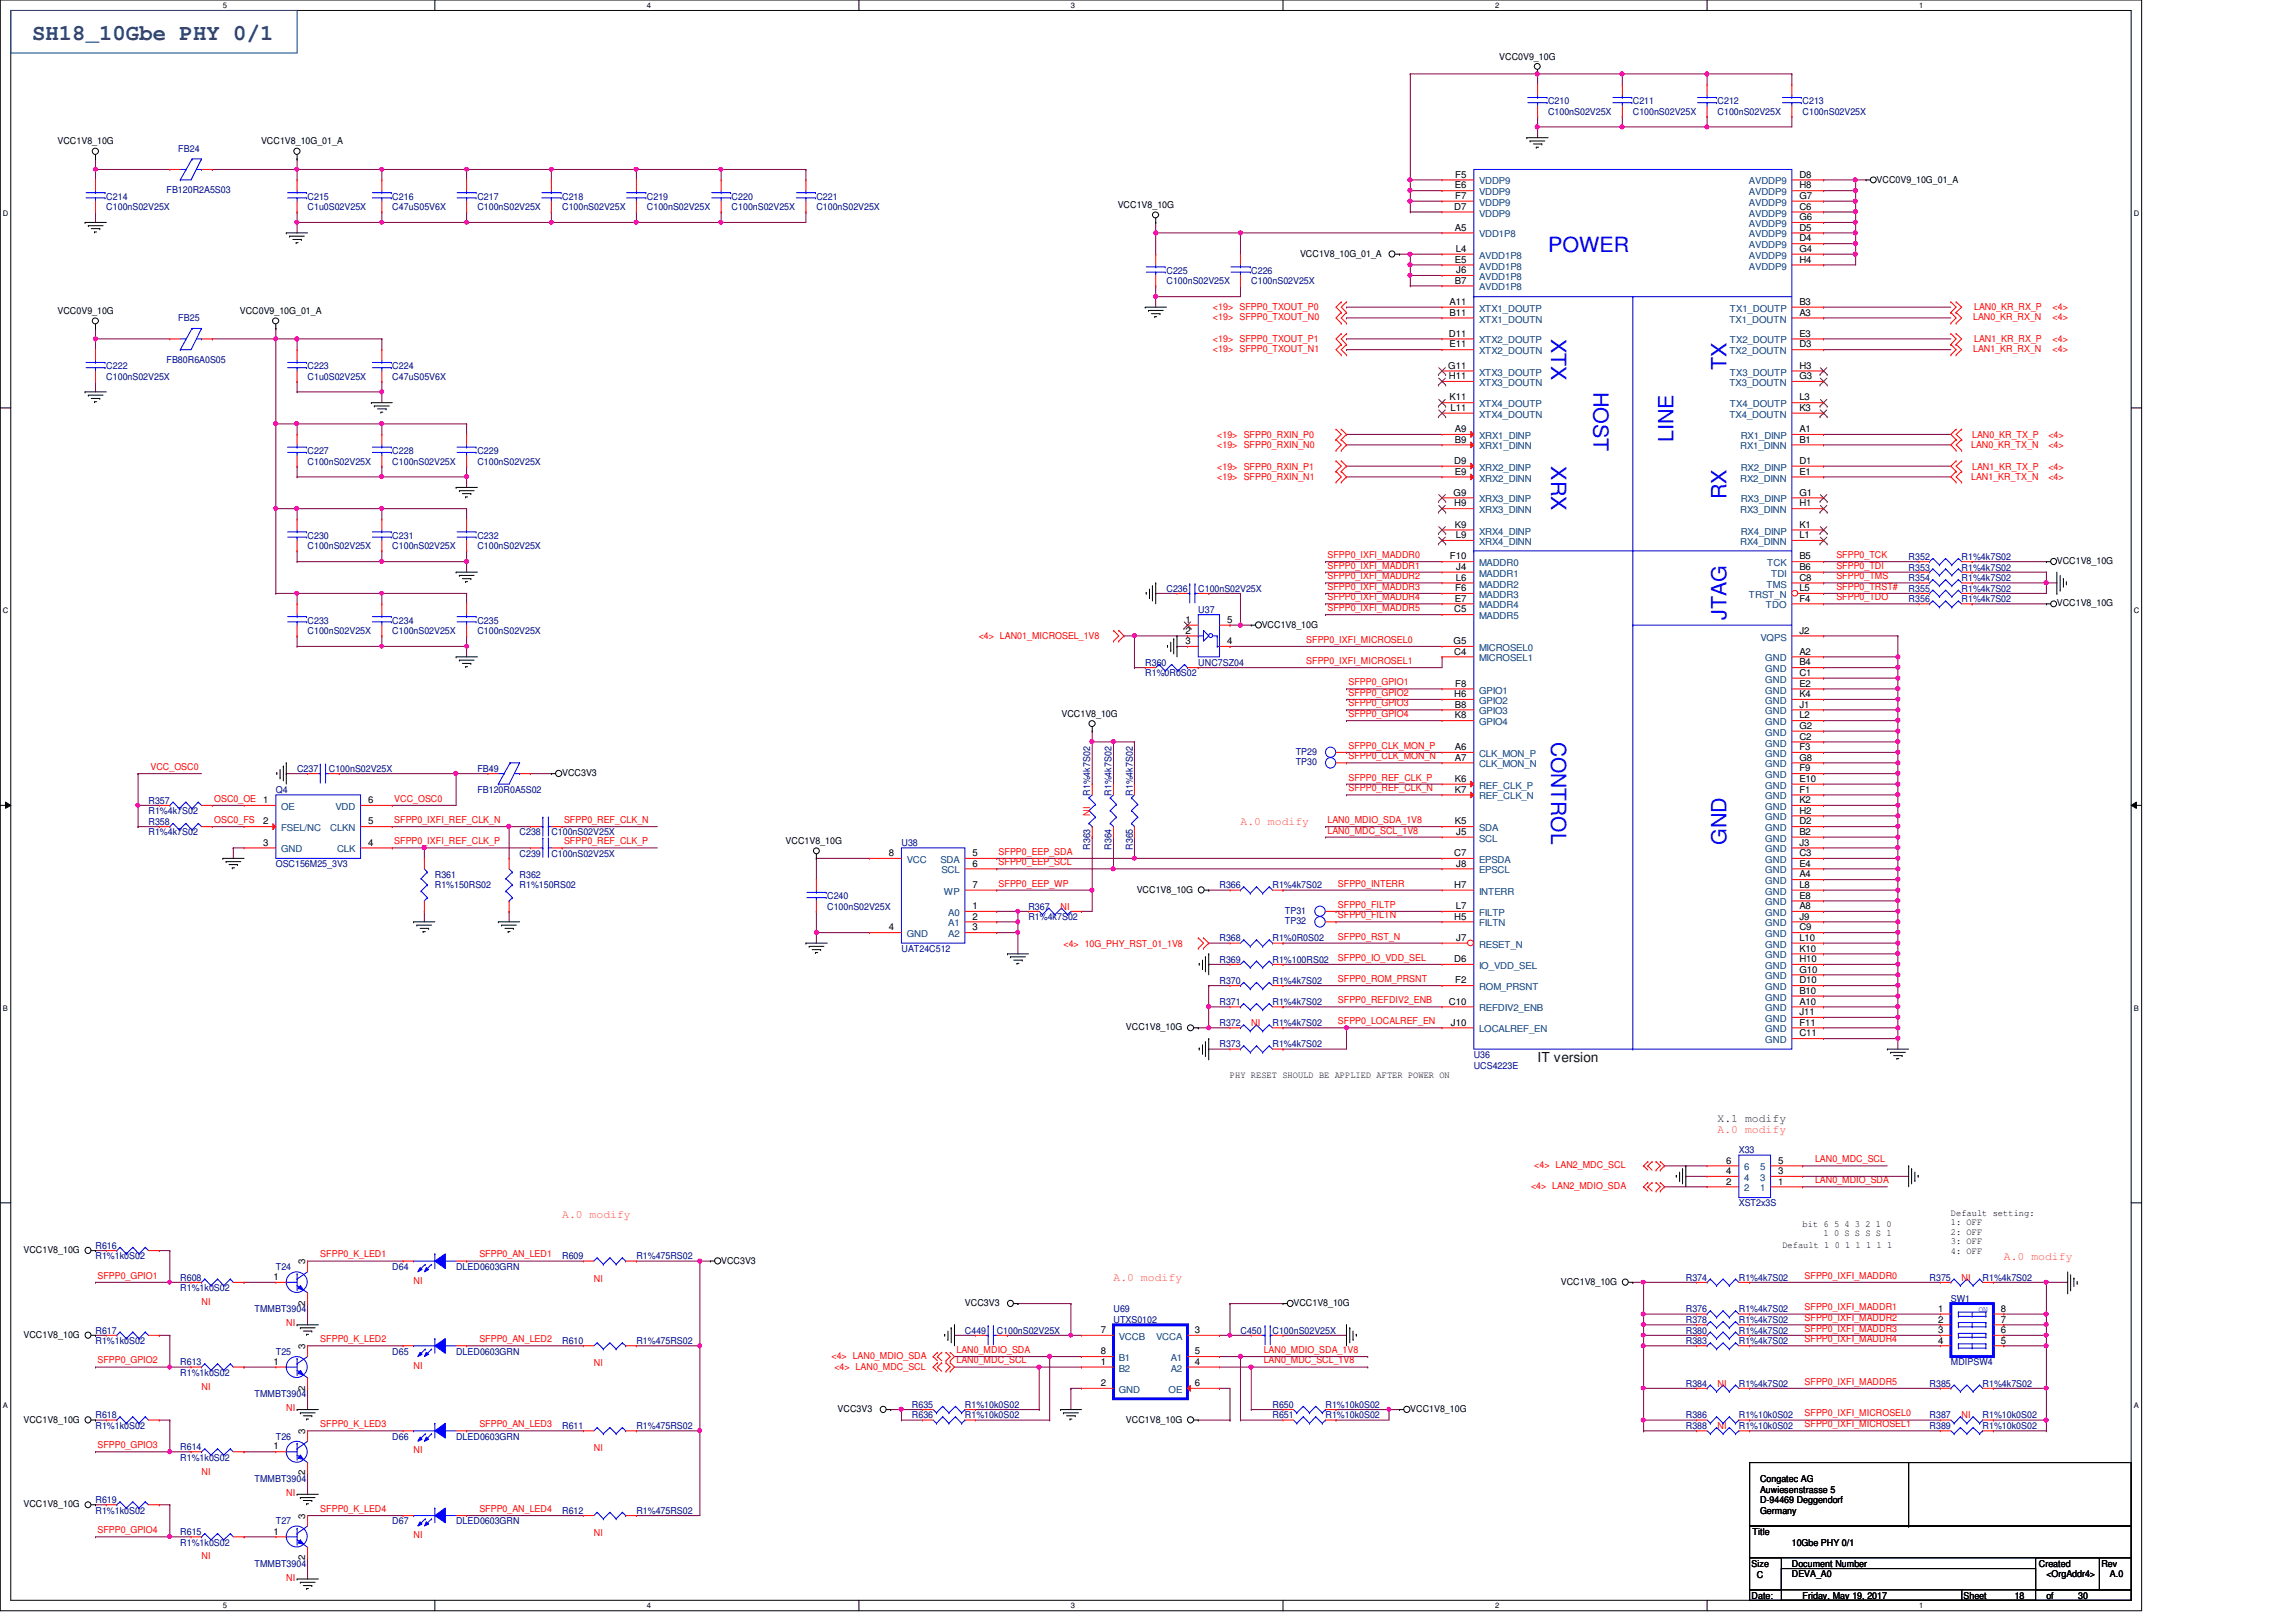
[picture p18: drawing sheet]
<svg xmlns="http://www.w3.org/2000/svg" width="297mm" height="210mm" viewBox="0 0 297 210" stroke-linecap="round" stroke-linejoin="round" font-family="sans-serif">
<defs><g id="words">
<text font-size="2.9" fill="#004080" x="4.1" y="5.1">SH18_10Gbe PHY 0/1</text>
<g font-size="2.7" fill="#00f">
<text x="200.3" y="32.6">POWER</text>
<text x="200.7" y="43.9" transform="rotate(90 200.7 43.9)">XTX</text>
<text x="223.3" y="47.8" transform="rotate(-90 223.3 47.8)">TX</text>
<text x="206.2" y="50.7" transform="rotate(90 206.2 50.7)">HOST</text>
<text x="216.5" y="57.2" transform="rotate(-90 216.5 57.2)">LINE</text>
<text x="200.7" y="60.3" transform="rotate(90 200.7 60.3)">XRX</text>
<text x="223.3" y="64.6" transform="rotate(-90 223.3 64.6)">RX</text>
<text x="223.3" y="80.2" transform="rotate(-90 223.3 80.2)">JTAG</text>
<text x="200.7" y="96" transform="rotate(90 200.7 96)">CONTROL</text>
<text x="223.3" y="109.3" transform="rotate(-90 223.3 109.3)">GND</text>
</g>
<text font-size="1.8" fill="#004000" x="198.9" y="137.4">IT version</text>
<g font-size="1.5" fill="#ff8000">
<text x="160.5" y="106.8">A.0 modify</text>
<text x="222.2" y="146.6">A.0 modify</text>
<text x="72.7" y="157.6">A.0 modify</text>
<text x="144.1" y="165.8">A.0 modify</text>
<text x="259.2" y="163.1">A.0 modify</text>
</g>
<text font-size="1.5" fill="#008000" x="222.2" y="145.2">X.1 modify</text>
<g font-size="1.2">
<text x="194" y="7.7">VCC0V9_10G</text>
<text x="7.4" y="18.7">VCC1V8_10G</text>
<text x="33.8" y="18.7">VCC1V8_10G_01_A</text>
<text x="188.3" y="23">F5</text>
<text x="232.8" y="23">D8</text>
<text x="242.8" y="23.6">VCC0V9_10G_01_A</text>
<text x="144.6" y="26.9">VCC1V8_10G</text>
<text x="188.1" y="27.1">D7</text>
<text x="188.2" y="24.4">E6</text>
<text x="188.2" y="29.8">A5</text>
<text x="188.3" y="25.7">F7</text>
<text x="232.8" y="29.8">D5</text>
<text x="232.8" y="28.5">G6</text>
<text x="232.8" y="27.1">C6</text>
<text x="232.8" y="25.7">G7</text>
<text x="232.8" y="24.4">H8</text>
<text x="168.2" y="33.2">VCC1V8_10G_01_A</text>
<text x="188.2" y="34">E5</text>
<text x="188.3" y="32.6">L4</text>
<text x="188.4" y="35.3">J6</text>
<text x="232.8" y="34">H4</text>
<text x="232.8" y="32.6">G4</text>
<text x="232.8" y="31.2">D4</text>
<text x="7.4" y="40.6">VCC0V9_10G</text>
<text x="31" y="40.6">VCC0V9_10G_01_A</text>
<text x="187.5" y="39.5">A11</text>
<text x="187.5" y="40.9">B11</text>
<text x="188.2" y="36.7">B7</text>
<text x="232.8" y="39.5">B3</text>
<text x="232.8" y="40.9">A3</text>
<text x="187.4" y="47.7">G11</text>
<text x="187.4" y="43.6">D11</text>
<text x="187.5" y="45">E11</text>
<text x="232.8" y="43.6">E3</text>
<text x="232.8" y="45">D3</text>
<text x="232.8" y="47.7">H3</text>
<text x="187.4" y="49.1">H11</text>
<text x="187.5" y="51.8">K11</text>
<text x="187.7" y="53.2">L11</text>
<text x="232.8" y="51.8">L3</text>
<text x="232.8" y="53.2">K3</text>
<text x="232.8" y="49.1">G3</text>
<text x="188.2" y="55.9">A9</text>
<text x="188.2" y="57.3">B9</text>
<text x="232.8" y="55.9">A1</text>
<text x="232.8" y="57.3">B1</text>
<text x="188" y="64.1">G9</text>
<text x="188.1" y="65.5">H9</text>
<text x="188.1" y="60">D9</text>
<text x="188.2" y="61.4">E9</text>
<text x="232.8" y="65.5">H1</text>
<text x="232.8" y="60">D1</text>
<text x="232.8" y="61.4">E1</text>
<text x="232.8" y="64.1">G1</text>
<text x="188.2" y="68.3">K9</text>
<text x="188.3" y="69.6">L9</text>
<text x="232.8" y="68.3">K1</text>
<text x="232.8" y="69.6">L1</text>
<text x="187.6" y="72.4">F10</text>
<text x="188.2" y="77.9">E7</text>
<text x="188.3" y="76.5">F6</text>
<text x="188.3" y="75.1">L6</text>
<text x="188.4" y="73.7">J4</text>
<text x="232.8" y="76.5">L5</text>
<text x="232.8" y="75.1">C8</text>
<text x="232.8" y="77.9">F4</text>
<text x="232.8" y="73.7">B6</text>
<text x="232.8" y="72.4">B5</text>
<text x="266.1" y="73">VCC1V8_10G</text>
<text x="153.4" y="80.6">1</text>
<text x="153.4" y="82">2</text>
<text x="153.4" y="83.4">3</text>
<text x="158.7" y="83.4">4</text>
<text x="158.7" y="80.6">5</text>
<text x="163.2" y="81.2">VCC1V8_10G</text>
<text x="188" y="83.4">G5</text>
<text x="188.1" y="79.2">C5</text>
<text x="232.8" y="82">J2</text>
<text x="266.1" y="78.5">VCC1V8_10G</text>
<text x="188.1" y="84.7">C4</text>
<text x="188.3" y="88.9">F8</text>
<text x="232.8" y="84.7">A2</text>
<text x="232.8" y="88.9">E2</text>
<text x="232.8" y="87.5">C1</text>
<text x="232.8" y="86.1">B4</text>
<text x="137.3" y="92.8">VCC1V8_10G</text>
<text x="188.1" y="90.2">H6</text>
<text x="188.2" y="93">K8</text>
<text x="188.2" y="91.6">B8</text>
<text x="232.8" y="95.7">C2</text>
<text x="232.8" y="94.3">G2</text>
<text x="232.8" y="93">L2</text>
<text x="232.8" y="91.6">J1</text>
<text x="232.8" y="90.2">K4</text>
<text x="72.7" y="100.4">VCC3V3</text>
<text x="188.2" y="101.2">K6</text>
<text x="188.2" y="97.1">A6</text>
<text x="188.2" y="98.4">A7</text>
<text x="232.8" y="101.2">E10</text>
<text x="232.8" y="99.8">F9</text>
<text x="232.8" y="98.4">G8</text>
<text x="232.8" y="97.1">F3</text>
<text x="34" y="106.7">2</text>
<text x="34" y="103.9">1</text>
<text x="47.6" y="106.7">5</text>
<text x="47.6" y="103.9">6</text>
<text x="188.2" y="102.6">K7</text>
<text x="188.2" y="106.7">K5</text>
<text x="232.8" y="106.7">D2</text>
<text x="232.8" y="105.3">H2</text>
<text x="232.8" y="103.9">K2</text>
<text x="232.8" y="102.6">F1</text>
<text x="34" y="109.4">3</text>
<text x="47.6" y="109.4">4</text>
<text x="101.6" y="109.2">VCC1V8_10G</text>
<text x="115" y="110.8">8</text>
<text x="125.8" y="110.8">5</text>
<text x="125.8" y="112.1">6</text>
<text x="188.1" y="110.8">C7</text>
<text x="188.4" y="108">J5</text>
<text x="188.4" y="112.1">J8</text>
<text x="232.8" y="110.8">C3</text>
<text x="232.8" y="112.1">E4</text>
<text x="232.8" y="113.5">A4</text>
<text x="232.8" y="109.4">J3</text>
<text x="232.8" y="108">B2</text>
<text x="125.8" y="117.6">1</text>
<text x="125.8" y="119">2</text>
<text x="125.8" y="114.9">7</text>
<text x="147.1" y="115.5">VCC1V8_10G</text>
<text x="188.1" y="114.9">H7</text>
<text x="188.1" y="119">H5</text>
<text x="188.3" y="117.6">L7</text>
<text x="232.8" y="119">J9</text>
<text x="232.8" y="117.6">A8</text>
<text x="232.8" y="116.3">E8</text>
<text x="232.8" y="114.9">L8</text>
<text x="115" y="120.4">4</text>
<text x="125.8" y="120.4">3</text>
<text x="188.1" y="124.5">D6</text>
<text x="188.4" y="121.8">J7</text>
<text x="232.8" y="125.9">G10</text>
<text x="232.8" y="124.5">H10</text>
<text x="232.8" y="123.1">K10</text>
<text x="232.8" y="121.8">L10</text>
<text x="232.8" y="120.4">C9</text>
<text x="187.4" y="130">C10</text>
<text x="188.3" y="127.3">F2</text>
<text x="232.8" y="131.4">J11</text>
<text x="232.8" y="130">A10</text>
<text x="232.8" y="128.6">B10</text>
<text x="232.8" y="127.3">D10</text>
<text x="145.7" y="133.3">VCC1V8_10G</text>
<text x="187.7" y="132.7">J10</text>
<text x="232.8" y="134.1">C11</text>
<text x="232.8" y="132.7">F11</text>
<text x="159.1" y="139.5">PHY RESET SHOULD BE APPLIED AFTER POWER ON</text>
<text x="223.3" y="153.3">2</text>
<text x="223.3" y="151.9">4</text>
<text x="223.3" y="150.6">6</text>
<text x="230" y="153.3">1</text>
<text x="230" y="151.9">3</text>
<text x="230" y="150.6">5</text>
<text x="230.6" y="161.5">Default 1 0 1 1 1 1 1</text>
<text x="233.2" y="158.7">bit 6 5 4 3 2 1 0</text>
<text x="235.9" y="160">1 0 S S S S 1</text>
<text x="252.4" y="157.4">Default setting:</text>
<text x="252.4" y="158.6">1: OFF</text>
<text x="252.4" y="159.8">2: OFF</text>
<text x="252.4" y="161">3: OFF</text>
<text x="3" y="162.1">VCC1V8_10G</text>
<text x="35.4" y="165.7">1</text>
<text x="39.5" y="163.6" transform="rotate(-90 39.5 163.6)">3</text>
<text x="93.3" y="163.5">VCC3V3</text>
<text x="201.9" y="166.3">VCC1V8_10G</text>
<text x="252.4" y="162.3">4: OFF</text>
<text x="3" y="173.1">VCC1V8_10G</text>
<text x="39.5" y="169" transform="rotate(-90 39.5 169)">2</text>
<text x="124.8" y="169">VCC3V3</text>
<text x="142.4" y="172.5">7</text>
<text x="154.6" y="172.5">3</text>
<text x="167.3" y="169">VCC1V8_10G</text>
<text x="250.7" y="169.8">1</text>
<text x="250.7" y="171.2">2</text>
<text x="250.7" y="172.5">3</text>
<text x="250.7" y="173.9">4</text>
<text x="258.9" y="173.9">5</text>
<text x="258.9" y="169.8">8</text>
<text x="258.9" y="172.5">6</text>
<text x="258.9" y="171.2">7</text>
<text x="35.4" y="176.6">1</text>
<text x="39.5" y="180" transform="rotate(-90 39.5 180)">2</text>
<text x="39.5" y="174.6" transform="rotate(-90 39.5 174.6)">3</text>
<text x="142.4" y="176.6">1</text>
<text x="142.4" y="179.4">2</text>
<text x="142.4" y="175.3">8</text>
<text x="154.6" y="176.6">4</text>
<text x="154.6" y="175.3">5</text>
<text x="154.6" y="179.4">6</text>
<text x="3" y="184.1">VCC1V8_10G</text>
<text x="39.5" y="185.5" transform="rotate(-90 39.5 185.5)">3</text>
<text x="108.4" y="182.7">VCC3V3</text>
<text x="145.7" y="184.1">VCC1V8_10G</text>
<text x="182.5" y="182.7">VCC1V8_10G</text>
<text x="35.4" y="187.6">1</text>
<text x="39.5" y="190.9" transform="rotate(-90 39.5 190.9)">2</text>
<text x="227.7" y="191.8">Congatec AG</text>
<text x="3" y="195.1">VCC1V8_10G</text>
<text x="39.5" y="196.5" transform="rotate(-90 39.5 196.5)">3</text>
<text x="227.7" y="193.2">Auwiesenstrasse 5</text>
<text x="227.7" y="194.5">D-94469 Deggendorf</text>
<text x="227.7" y="195.9">Germany</text>
<text x="35.4" y="198.6">1</text>
<text x="39.5" y="201.9" transform="rotate(-90 39.5 201.9)">2</text>
<text x="226.6" y="202.7">Size</text>
<text x="226.7" y="198.6">Title</text>
<text x="231.8" y="202.7">Document Number</text>
<text x="231.8" y="200">10Gbe PHY 0/1</text>
<text x="263.8" y="202.7">Created</text>
<text x="271.9" y="202.7">Rev</text>
<text x="226.6" y="206.9">Date:</text>
<text x="227.3" y="204.3">C</text>
<text x="231.8" y="204.1">DEVA_A0</text>
<text x="233.2" y="206.9">Friday, May 19, 2017</text>
<text x="254" y="206.9">Sheet</text>
<text x="260.6" y="206.9">18</text>
<text x="264.7" y="204.1">&lt;OrgAddr4&gt;</text>
<text x="264.7" y="206.9">of</text>
<text x="268.9" y="206.9">30</text>
<text x="273" y="204.1">A.0</text>
</g>
<g font-size="1.2" fill="#000080">
<text x="200.3" y="13.5">C210</text>
<text x="200.3" y="14.9">C100nS02V25X</text>
<text x="211.2" y="13.5">C211</text>
<text x="211.2" y="14.9">C100nS02V25X</text>
<text x="222.2" y="13.5">C212</text>
<text x="222.2" y="14.9">C100nS02V25X</text>
<text x="233.2" y="13.5">C213</text>
<text x="233.2" y="14.9">C100nS02V25X</text>
<text x="23.1" y="19.6">FB24</text>
<text x="13.8" y="25.8">C214</text>
<text x="13.8" y="27.2">C100nS02V25X</text>
<text x="21.5" y="25">FB120R2A5S03</text>
<text x="39.8" y="25.8">C215</text>
<text x="39.8" y="27.2">C1u0S02V25X</text>
<text x="50.8" y="25.8">C216</text>
<text x="50.8" y="27.2">C47uS05V6X</text>
<text x="61.8" y="25.8">C217</text>
<text x="61.8" y="27.2">C100nS02V25X</text>
<text x="72.7" y="25.8">C218</text>
<text x="72.7" y="27.2">C100nS02V25X</text>
<text x="83.7" y="25.8">C219</text>
<text x="83.7" y="27.2">C100nS02V25X</text>
<text x="94.7" y="25.8">C220</text>
<text x="94.7" y="27.2">C100nS02V25X</text>
<text x="105.6" y="25.8">C221</text>
<text x="105.6" y="27.2">C100nS02V25X</text>
<text x="150.9" y="35.4">C225</text>
<text x="161.9" y="35.4">C226</text>
<text x="23.1" y="41.6">FB25</text>
<text x="150.9" y="36.8">C100nS02V25X</text>
<text x="161.9" y="36.8">C100nS02V25X</text>
<text x="13.8" y="47.8">C222</text>
<text x="21.5" y="46.9">FB80R6A0S05</text>
<text x="39.8" y="47.8">C223</text>
<text x="50.8" y="47.8">C224</text>
<text x="13.8" y="49.1">C100nS02V25X</text>
<text x="39.8" y="49.1">C1u0S02V25X</text>
<text x="50.8" y="49.1">C47uS05V6X</text>
<text x="39.8" y="58.7">C227</text>
<text x="50.8" y="58.7">C228</text>
<text x="61.8" y="58.7">C229</text>
<text x="39.8" y="60.1">C100nS02V25X</text>
<text x="50.8" y="60.1">C100nS02V25X</text>
<text x="61.8" y="60.1">C100nS02V25X</text>
<text x="39.8" y="69.7">C230</text>
<text x="39.8" y="71.1">C100nS02V25X</text>
<text x="50.8" y="69.7">C231</text>
<text x="50.8" y="71.1">C100nS02V25X</text>
<text x="61.8" y="69.7">C232</text>
<text x="61.8" y="71.1">C100nS02V25X</text>
<text x="150.9" y="76.6">C236</text>
<text x="155" y="76.6">C100nS02V25X</text>
<text x="246.9" y="77.9">R356</text>
<text x="246.9" y="76.6">R355</text>
<text x="246.9" y="73.8">R353</text>
<text x="246.9" y="75.2">R354</text>
<text x="246.9" y="72.4">R352</text>
<text x="253.8" y="77.9">R1%4k7S02</text>
<text x="253.8" y="76.6">R1%4k7S02</text>
<text x="253.8" y="73.8">R1%4k7S02</text>
<text x="253.8" y="75.2">R1%4k7S02</text>
<text x="253.8" y="72.4">R1%4k7S02</text>
<text x="39.8" y="80.7">C233</text>
<text x="39.8" y="82">C100nS02V25X</text>
<text x="50.8" y="80.7">C234</text>
<text x="50.8" y="82">C100nS02V25X</text>
<text x="61.8" y="80.7">C235</text>
<text x="61.8" y="82">C100nS02V25X</text>
<text x="155" y="79.3">U37</text>
<text x="148.2" y="86.1">R360</text>
<text x="148.2" y="87.5">R1%0R0S02</text>
<text x="155" y="86.1">UNC7SZ04</text>
<text x="38.4" y="99.9">C237</text>
<text x="42.5" y="99.9">C100nS02V25X</text>
<text x="61.8" y="99.9">FB49</text>
<text x="167.6" y="97.7">TP29</text>
<text x="167.6" y="99.1">TP30</text>
<text x="19.2" y="104">R357</text>
<text x="19.2" y="105.4">R1%4k7S02</text>
<text x="19.2" y="106.7">R358</text>
<text x="35.7" y="102.6">Q4</text>
<text x="61.8" y="102.6">FB120R0A5S02</text>
<text x="141.1" y="103" transform="rotate(-90 141.1 103)">R1%4k7S02</text>
<text x="143.8" y="103" transform="rotate(-90 143.8 103)">R1%4k7S02</text>
<text x="146.6" y="103" transform="rotate(-90 146.6 103)">R1%4k7S02</text>
<text x="19.2" y="108.1">R1%4k7S02</text>
<text x="35.7" y="112.2">OSC156M25_3V3</text>
<text x="56.3" y="113.6">R361</text>
<text x="67.2" y="113.6">R362</text>
<text x="67.2" y="110.9">C239</text>
<text x="67.2" y="108.1">C238</text>
<text x="71.3" y="110.9">C100nS02V25X</text>
<text x="71.3" y="108.1">C100nS02V25X</text>
<text x="116.6" y="109.5">U38</text>
<text x="141.1" y="110" transform="rotate(-90 141.1 110)">R363</text>
<text x="143.8" y="110" transform="rotate(-90 143.8 110)">R364</text>
<text x="146.6" y="110" transform="rotate(-90 146.6 110)">R365</text>
<text x="56.3" y="115">R1%150RS02</text>
<text x="67.2" y="115">R1%150RS02</text>
<text x="107" y="116.3">C240</text>
<text x="107" y="117.7">C100nS02V25X</text>
<text x="133.1" y="117.7">R367</text>
<text x="133.1" y="119.1">R1%4k7S02</text>
<text x="157.8" y="115">R366</text>
<text x="164.6" y="115">R1%4k7S02</text>
<text x="166.2" y="119.6">TP32</text>
<text x="166.2" y="118.3">TP31</text>
<text x="116.6" y="123.2">UAT24C512</text>
<text x="157.8" y="121.8">R368</text>
<text x="157.8" y="124.6">R369</text>
<text x="164.6" y="121.8">R1%0R0S02</text>
<text x="164.6" y="124.6">R1%100RS02</text>
<text x="157.8" y="130">R371</text>
<text x="157.8" y="127.3">R370</text>
<text x="164.6" y="130">R1%4k7S02</text>
<text x="164.6" y="127.3">R1%4k7S02</text>
<text x="157.8" y="135.6">R373</text>
<text x="157.8" y="132.8">R372</text>
<text x="164.6" y="135.6">R1%4k7S02</text>
<text x="164.6" y="132.8">R1%4k7S02</text>
<text x="190.7" y="136.9">U36</text>
<text x="190.7" y="138.3">UCS4223E</text>
<text x="225" y="149.3">X33</text>
<text x="12.4" y="161.6">R616</text>
<text x="225" y="156.1">XST2x3S</text>
<text x="12.4" y="163">R1%1k0S02</text>
<text x="23.3" y="165.7">R608</text>
<text x="23.3" y="167.1">R1%1k0S02</text>
<text x="35.7" y="164.3">T24</text>
<text x="50.8" y="164.3">D64</text>
<text x="59" y="164.3">DLED0603GRN</text>
<text x="72.7" y="163">R609</text>
<text x="82.3" y="163">R1%475RS02</text>
<text x="218.1" y="165.7">R374</text>
<text x="225" y="165.7">R1%4k7S02</text>
<text x="249.6" y="165.7">R375</text>
<text x="256.5" y="165.7">R1%4k7S02</text>
<text x="12.4" y="172.6">R617</text>
<text x="12.4" y="173.9">R1%1k0S02</text>
<text x="32.9" y="169.8">TMMBT3904</text>
<text x="72.7" y="173.9">R610</text>
<text x="82.3" y="173.9">R1%475RS02</text>
<text x="124.8" y="172.6">C449</text>
<text x="128.9" y="172.6">C100nS02V25X</text>
<text x="144.1" y="169.8">U69</text>
<text x="144.1" y="171.2">UTXS0102</text>
<text x="160.5" y="172.6">C450</text>
<text x="164.6" y="172.6">C100nS02V25X</text>
<text x="218.1" y="173.9">R383</text>
<text x="218.1" y="171.2">R378</text>
<text x="218.1" y="172.6">R380</text>
<text x="218.1" y="169.8">R376</text>
<text x="225" y="173.9">R1%4k7S02</text>
<text x="225" y="171.2">R1%4k7S02</text>
<text x="225" y="172.6">R1%4k7S02</text>
<text x="225" y="169.8">R1%4k7S02</text>
<text x="252.4" y="168.4">SW1</text>
<text x="23.3" y="176.7">R613</text>
<text x="23.3" y="178.1">R1%1k0S02</text>
<text x="35.7" y="175.3">T25</text>
<text x="50.8" y="175.3">D65</text>
<text x="59" y="175.3">DLED0603GRN</text>
<text x="218.1" y="179.5">R384</text>
<text x="225" y="179.5">R1%4k7S02</text>
<text x="249.6" y="179.5">R385</text>
<text x="252.4" y="176.7">MDIPSW4</text>
<text x="256.5" y="179.5">R1%4k7S02</text>
<text x="12.4" y="183.6">R618</text>
<text x="12.4" y="184.9">R1%1k0S02</text>
<text x="32.9" y="180.8">TMMBT3904</text>
<text x="72.7" y="184.9">R611</text>
<text x="82.3" y="184.9">R1%475RS02</text>
<text x="118" y="182.2">R635</text>
<text x="118" y="183.6">R636</text>
<text x="124.8" y="182.2">R1%10k0S02</text>
<text x="124.8" y="183.6">R1%10k0S02</text>
<text x="164.6" y="183.6">R651</text>
<text x="164.6" y="182.2">R650</text>
<text x="171.5" y="183.6">R1%10k0S02</text>
<text x="171.5" y="182.2">R1%10k0S02</text>
<text x="218.1" y="184.9">R388</text>
<text x="218.1" y="183.6">R386</text>
<text x="225" y="184.9">R1%10k0S02</text>
<text x="225" y="183.6">R1%10k0S02</text>
<text x="249.6" y="183.6">R387</text>
<text x="249.6" y="184.9">R389</text>
<text x="256.5" y="183.6">R1%10k0S02</text>
<text x="256.5" y="184.9">R1%10k0S02</text>
<text x="23.3" y="187.7">R614</text>
<text x="23.3" y="189">R1%1k0S02</text>
<text x="32.9" y="191.8">TMMBT3904</text>
<text x="35.7" y="186.3">T26</text>
<text x="50.8" y="186.3">D66</text>
<text x="59" y="186.3">DLED0603GRN</text>
<text x="12.4" y="194.5">R619</text>
<text x="12.4" y="195.9">R1%1k0S02</text>
<text x="35.7" y="197.3">T27</text>
<text x="50.8" y="197.3">D67</text>
<text x="59" y="197.3">DLED0603GRN</text>
<text x="72.7" y="195.9">R612</text>
<text x="82.3" y="195.9">R1%475RS02</text>
<text x="23.3" y="198.6">R615</text>
<text x="23.3" y="200">R1%1k0S02</text>
<text x="32.9" y="202.7">TMMBT3904</text>
</g>
<g font-size="1.2" fill="#004080">
<text x="191.3" y="23.9">VDDP9</text>
<text x="226.3" y="23.9">AVDDP9</text>
<text x="191.3" y="25.3">VDDP9</text>
<text x="191.3" y="26.6">VDDP9</text>
<text x="191.3" y="28">VDDP9</text>
<text x="226.3" y="29.4">AVDDP9</text>
<text x="226.3" y="28">AVDDP9</text>
<text x="226.3" y="26.6">AVDDP9</text>
<text x="226.3" y="25.3">AVDDP9</text>
<text x="191.3" y="30.7">VDD1P8</text>
<text x="191.3" y="34.9">AVDD1P8</text>
<text x="191.3" y="33.5">AVDD1P8</text>
<text x="226.3" y="34.9">AVDDP9</text>
<text x="226.3" y="33.5">AVDDP9</text>
<text x="226.3" y="32.1">AVDDP9</text>
<text x="226.3" y="30.7">AVDDP9</text>
<text x="191.3" y="37.6">AVDD1P8</text>
<text x="191.3" y="36.2">AVDD1P8</text>
<text x="191.3" y="40.3">XTX1_DOUTP</text>
<text x="191.3" y="41.7">XTX1_DOUTN</text>
<text x="223.7" y="41.7">TX1_DOUTN</text>
<text x="223.8" y="40.3">TX1_DOUTP</text>
<text x="191.3" y="44.4">XTX2_DOUTP</text>
<text x="191.3" y="45.8">XTX2_DOUTN</text>
<text x="223.7" y="45.8">TX2_DOUTN</text>
<text x="223.8" y="44.4">TX2_DOUTP</text>
<text x="191.3" y="48.6">XTX3_DOUTP</text>
<text x="191.3" y="50">XTX3_DOUTN</text>
<text x="191.3" y="52.7">XTX4_DOUTP</text>
<text x="223.7" y="50">TX3_DOUTN</text>
<text x="223.8" y="52.7">TX4_DOUTP</text>
<text x="223.8" y="48.6">TX3_DOUTP</text>
<text x="191.3" y="54.1">XTX4_DOUTN</text>
<text x="191.3" y="56.8">XRX1_DINP</text>
<text x="191.3" y="58.2">XRX1_DINN</text>
<text x="223.7" y="54.1">TX4_DOUTN</text>
<text x="225.1" y="58.2">RX1_DINN</text>
<text x="225.2" y="56.8">RX1_DINP</text>
<text x="191.3" y="65">XRX3_DINP</text>
<text x="191.3" y="60.9">XRX2_DINP</text>
<text x="191.3" y="62.3">XRX2_DINN</text>
<text x="225.1" y="62.3">RX2_DINN</text>
<text x="225.2" y="60.9">RX2_DINP</text>
<text x="225.2" y="65">RX3_DINP</text>
<text x="191.3" y="69.2">XRX4_DINP</text>
<text x="191.3" y="70.5">XRX4_DINN</text>
<text x="191.3" y="66.4">XRX3_DINN</text>
<text x="225.1" y="66.4">RX3_DINN</text>
<text x="225.1" y="70.5">RX4_DINN</text>
<text x="225.2" y="69.2">RX4_DINP</text>
<text x="191.3" y="77.4">MADDR3</text>
<text x="191.3" y="76">MADDR2</text>
<text x="191.3" y="74.6">MADDR1</text>
<text x="191.3" y="73.3">MADDR0</text>
<text x="226.3" y="77.4">TRST_N</text>
<text x="228.6" y="76">TMS</text>
<text x="228.6" y="73.3">TCK</text>
<text x="229.1" y="74.6">TDI</text>
<text x="191.3" y="80.1">MADDR5</text>
<text x="191.3" y="78.7">MADDR4</text>
<text x="227.8" y="82.9">VQPS</text>
<text x="228.5" y="78.7">TDO</text>
<text x="191.3" y="85.6">MICROSEL1</text>
<text x="191.3" y="84.2">MICROSEL0</text>
<text x="191.3" y="89.7">GPIO1</text>
<text x="228.4" y="85.6">GND</text>
<text x="228.4" y="89.7">GND</text>
<text x="228.4" y="88.3">GND</text>
<text x="228.4" y="87">GND</text>
<text x="191.3" y="93.9">GPIO4</text>
<text x="191.3" y="92.5">GPIO3</text>
<text x="191.3" y="91.1">GPIO2</text>
<text x="228.4" y="95.2">GND</text>
<text x="228.4" y="93.9">GND</text>
<text x="228.4" y="92.5">GND</text>
<text x="228.4" y="91.1">GND</text>
<text x="191.3" y="98">CLK_MON_P</text>
<text x="191.3" y="99.3">CLK_MON_N</text>
<text x="228.4" y="100.7">GND</text>
<text x="228.4" y="99.3">GND</text>
<text x="228.4" y="98">GND</text>
<text x="228.4" y="96.6">GND</text>
<text x="36.4" y="107.6">FSEL/NC</text>
<text x="36.4" y="104.8">OE</text>
<text x="42.7" y="107.6">CLKN</text>
<text x="43.4" y="104.8">VDD</text>
<text x="191.3" y="102.1">REF_CLK_P</text>
<text x="191.3" y="103.5">REF_CLK_N</text>
<text x="191.3" y="107.6">SDA</text>
<text x="228.4" y="107.6">GND</text>
<text x="228.4" y="106.2">GND</text>
<text x="228.4" y="104.8">GND</text>
<text x="228.4" y="103.5">GND</text>
<text x="228.4" y="102.1">GND</text>
<text x="36.4" y="110.3">GND</text>
<text x="43.6" y="110.3">CLK</text>
<text x="117.3" y="111.7">VCC</text>
<text x="121.7" y="111.7">SDA</text>
<text x="121.8" y="113">SCL</text>
<text x="191.3" y="108.9">SCL</text>
<text x="191.3" y="111.7">EPSDA</text>
<text x="191.3" y="113">EPSCL</text>
<text x="228.4" y="111.7">GND</text>
<text x="228.4" y="113">GND</text>
<text x="228.4" y="110.3">GND</text>
<text x="228.4" y="108.9">GND</text>
<text x="122.1" y="115.8">WP</text>
<text x="122.7" y="118.5">A0</text>
<text x="122.7" y="119.9">A1</text>
<text x="191.3" y="115.8">INTERR</text>
<text x="191.3" y="118.5">FILTP</text>
<text x="191.3" y="119.9">FILTN</text>
<text x="228.4" y="119.9">GND</text>
<text x="228.4" y="118.5">GND</text>
<text x="228.4" y="117.2">GND</text>
<text x="228.4" y="115.8">GND</text>
<text x="228.4" y="114.4">GND</text>
<text x="117.3" y="121.3">GND</text>
<text x="122.7" y="121.3">A2</text>
<text x="191.3" y="125.4">IO_VDD_SEL</text>
<text x="191.3" y="122.6">RESET_N</text>
<text x="228.4" y="125.4">GND</text>
<text x="228.4" y="124">GND</text>
<text x="228.4" y="122.6">GND</text>
<text x="228.4" y="121.3">GND</text>
<text x="191.3" y="130.9">REFDIV2_ENB</text>
<text x="191.3" y="128.1">ROM_PRSNT</text>
<text x="228.4" y="130.9">GND</text>
<text x="228.4" y="129.5">GND</text>
<text x="228.4" y="128.1">GND</text>
<text x="228.4" y="126.7">GND</text>
<text x="191.3" y="133.6">LOCALREF_EN</text>
<text x="228.4" y="135">GND</text>
<text x="228.4" y="133.6">GND</text>
<text x="228.4" y="132.2">GND</text>
<text x="225.6" y="154.2">2</text>
<text x="225.6" y="152.8">4</text>
<text x="225.6" y="151.5">6</text>
<text x="227.7" y="154.2">1</text>
<text x="227.7" y="152.8">3</text>
<text x="227.7" y="151.5">5</text>
<text x="144.7" y="173.4">VCCB</text>
<text x="149.6" y="173.4">VCCA</text>
<text x="144.7" y="177.5">B2</text>
<text x="144.7" y="176.1">B1</text>
<text x="151.5" y="177.5">A2</text>
<text x="151.5" y="176.1">A1</text>
<text x="144.7" y="180.3">GND</text>
<text x="151.2" y="180.3">OE</text>
</g>
<g font-size="1.2" fill="#f00">
<text x="156.9" y="41.4">&lt;19&gt; SFPP0_TXOUT_N0</text>
<text x="156.9" y="40.1">&lt;19&gt; SFPP0_TXOUT_P0</text>
<text x="255.3" y="41.4">LAN0_KR_RX_N</text>
<text x="255.4" y="40.1">LAN0_KR_RX_P</text>
<text x="265.6" y="40.1">&lt;4&gt;</text>
<text x="265.6" y="41.4">&lt;4&gt;</text>
<text x="156.9" y="44.2">&lt;19&gt; SFPP0_TXOUT_P1</text>
<text x="156.9" y="45.6">&lt;19&gt; SFPP0_TXOUT_N1</text>
<text x="255.3" y="45.6">LAN1_KR_RX_N</text>
<text x="255.4" y="44.2">LAN1_KR_RX_P</text>
<text x="265.6" y="45.6">&lt;4&gt;</text>
<text x="265.6" y="44.2">&lt;4&gt;</text>
<text x="157.5" y="56.7">&lt;19&gt; SFPP0_RXIN_P0</text>
<text x="157.5" y="58">&lt;19&gt; SFPP0_RXIN_N0</text>
<text x="255" y="58">LAN0_KR_TX_N</text>
<text x="255.1" y="56.7">LAN0_KR_TX_P</text>
<text x="265" y="56.7">&lt;4&gt;</text>
<text x="265" y="58">&lt;4&gt;</text>
<text x="157.5" y="60.8">&lt;19&gt; SFPP0_RXIN_P1</text>
<text x="157.5" y="62.1">&lt;19&gt; SFPP0_RXIN_N1</text>
<text x="255" y="62.1">LAN1_KR_TX_N</text>
<text x="255.1" y="60.8">LAN1_KR_TX_P</text>
<text x="265" y="60.8">&lt;4&gt;</text>
<text x="265" y="62.1">&lt;4&gt;</text>
<text x="171.7" y="72.2">SFPP0_IXFI_MADDR0</text>
<text x="171.7" y="73.6">SFPP0_IXFI_MADDR1</text>
<text x="171.7" y="75">SFPP0_IXFI_MADDR2</text>
<text x="171.7" y="76.3">SFPP0_IXFI_MADDR3</text>
<text x="171.7" y="77.7">SFPP0_IXFI_MADDR4</text>
<text x="237.6" y="76.3">SFPP0_TRST#</text>
<text x="237.6" y="73.6">SFPP0_TDI</text>
<text x="237.6" y="75">SFPP0_TMS</text>
<text x="237.6" y="72.2">SFPP0_TCK</text>
<text x="237.6" y="77.7">SFPP0_TDO</text>
<text x="126.6" y="82.7">&lt;4&gt; LAN01_MICROSEL_1V8</text>
<text x="169" y="83.2">SFPP0_IXFI_MICROSEL0</text>
<text x="171.7" y="79.1">SFPP0_IXFI_MADDR5</text>
<text x="169" y="85.9">SFPP0_IXFI_MICROSEL1</text>
<text x="174.5" y="88.7">SFPP0_GPIO1</text>
<text x="174.5" y="90">SFPP0_GPIO2</text>
<text x="174.5" y="91.4">SFPP0_GPIO3</text>
<text x="174.5" y="92.8">SFPP0_GPIO4</text>
<text x="19.5" y="99.7">VCC_OSC0</text>
<text x="174.5" y="96.9">SFPP0_CLK_MON_P</text>
<text x="174.5" y="98.3">SFPP0_CLK_MON_N</text>
<text x="174.5" y="101">SFPP0_REF_CLK_P</text>
<text x="27.7" y="103.8">OSC0_OE</text>
<text x="27.7" y="106.5">OSC0_FS</text>
<text x="51" y="103.8">VCC_OSC0</text>
<text x="51" y="106.5">SFPP0_IXFI_REF_CLK_N</text>
<text x="73" y="106.5">SFPP0_REF_CLK_N</text>
<text x="141.1" y="105.6" transform="rotate(-90 141.1 105.6)">NI</text>
<text x="171.7" y="106.5">LAN0_MDIO_SDA_1V8</text>
<text x="171.7" y="107.9">LAN0_MDC_SCL_1V8</text>
<text x="174.5" y="102.4">SFPP0_REF_CLK_N</text>
<text x="51" y="109.3">SFPP0_IXFI_REF_CLK_P</text>
<text x="73" y="109.3">SFPP0_REF_CLK_P</text>
<text x="129.2" y="110.6">SFPP0_EEP_SDA</text>
<text x="129.2" y="112">SFPP0_EEP_SCL</text>
<text x="129.2" y="114.7">SFPP0_EEP_WP</text>
<text x="137.2" y="117.7">NI</text>
<text x="173.1" y="114.7">SFPP0_INTERR</text>
<text x="173.1" y="117.5">SFPP0_FILTP</text>
<text x="173.1" y="118.8">SFPP0_FILTN</text>
<text x="137.6" y="122.5">&lt;4&gt; 10G_PHY_RST_01_1V8</text>
<text x="173.1" y="121.6">SFPP0_RST_N</text>
<text x="173.1" y="124.3">SFPP0_IO_VDD_SEL</text>
<text x="173.1" y="127.1">SFPP0_ROM_PRSNT</text>
<text x="173.1" y="129.8">SFPP0_REFDIV2_ENB</text>
<text x="161.9" y="132.8">NI</text>
<text x="173.1" y="132.5">SFPP0_LOCALREF_EN</text>
<text x="198.1" y="153.9">&lt;4&gt; LAN2_MDIO_SDA</text>
<text x="198.5" y="151.2">&lt;4&gt; LAN2_MDC_SCL</text>
<text x="234.8" y="153.1">LAN0_MDIO_SDA</text>
<text x="234.8" y="150.4">LAN0_MDC_SCL</text>
<text x="12.6" y="165.5">SFPP0_GPIO1</text>
<text x="41.4" y="162.7">SFPP0_K_LED1</text>
<text x="53.5" y="166.1">NI</text>
<text x="62" y="162.7">SFPP0_AN_LED1</text>
<text x="76.8" y="165.9">NI</text>
<text x="233.5" y="165.5">SFPP0_IXFI_MADDR0</text>
<text x="253.8" y="165.7">NI</text>
<text x="26.1" y="168.9">NI</text>
<text x="37" y="171.6">NI</text>
<text x="41.4" y="173.7">SFPP0_K_LED2</text>
<text x="62" y="173.7">SFPP0_AN_LED2</text>
<text x="233.5" y="169.6">SFPP0_IXFI_MADDR1</text>
<text x="233.5" y="171">SFPP0_IXFI_MADDR2</text>
<text x="233.5" y="172.3">SFPP0_IXFI_MADDR3</text>
<text x="233.5" y="173.7">SFPP0_IXFI_MADDR4</text>
<text x="12.6" y="176.4">SFPP0_GPIO2</text>
<text x="26.1" y="179.8">NI</text>
<text x="53.5" y="177.1">NI</text>
<text x="76.8" y="176.8">NI</text>
<text x="107.6" y="175.9">&lt;4&gt; LAN0_MDIO_SDA</text>
<text x="107.9" y="177.2">&lt;4&gt; LAN0_MDC_SCL</text>
<text x="123.7" y="176.4">LAN0_MDC_SCL</text>
<text x="123.7" y="175.1">LAN0_MDIO_SDA</text>
<text x="163.5" y="176.4">LAN0_MDC_SCL_1V8</text>
<text x="163.5" y="175.1">LAN0_MDIO_SDA_1V8</text>
<text x="222.2" y="179.5">NI</text>
<text x="233.5" y="179.2">SFPP0_IXFI_MADDR5</text>
<text x="37" y="182.6">NI</text>
<text x="41.4" y="184.7">SFPP0_K_LED3</text>
<text x="62" y="184.7">SFPP0_AN_LED3</text>
<text x="222.2" y="184.9">NI</text>
<text x="233.5" y="183.3">SFPP0_IXFI_MICROSEL0</text>
<text x="233.5" y="184.7">SFPP0_IXFI_MICROSEL1</text>
<text x="253.8" y="183.6">NI</text>
<text x="12.6" y="187.4">SFPP0_GPIO3</text>
<text x="26.1" y="190.8">NI</text>
<text x="53.5" y="188.1">NI</text>
<text x="76.8" y="187.8">NI</text>
<text x="37" y="193.5">NI</text>
<text x="41.4" y="195.7">SFPP0_K_LED4</text>
<text x="62" y="195.7">SFPP0_AN_LED4</text>
<text x="12.6" y="198.4">SFPP0_GPIO4</text>
<text x="26.1" y="201.8">NI</text>
<text x="53.5" y="199.1">NI</text>
<text x="76.8" y="198.8">NI</text>
<text x="37" y="204.6">NI</text>
</g>
<text font-size="1.1" fill="#00f" x="255.9" y="169.8">ON</text>
<g font-size="1">
<text x="28.8" y="1">5</text>
<text x="83.7" y="1">4</text>
<text x="138.6" y="1">3</text>
<text x="193.4" y="1">2</text>
<text x="248.3" y="1">1</text>
<text x=".4" y="27.9">D</text>
<text x="276.1" y="27.9">D</text>
<text x=".4" y="79.4">C</text>
<text x="276.1" y="79.4">C</text>
<text x=".4" y="130.8">B</text>
<text x="276.1" y="130.8">B</text>
<text x=".4" y="182.2">A</text>
<text x="276.1" y="182.2">A</text>
<text x="28.8" y="208.1">5</text>
<text x="83.7" y="208.1">4</text>
<text x="138.6" y="208.1">3</text>
<text x="193.4" y="208.1">2</text>
<text x="248.3" y="208.1">1</text>
</g>
</g></defs>
<path d="M0 0h277.1v208.4h-277.1zM1.4 1.4h274.3v205.7h-274.3z" fill="none" stroke="#000" stroke-width=".13"/>
<g fill="#fff">
<path d="M28.8 .1h.6v1.1h-.6z"/>
<path d="M28.8 207.2h.6v1.1h-.6z"/>
</g>
<path d="M56.3 0v1.4M56.3 207.1v1.3" fill="none" stroke="#000" stroke-width=".13"/>
<g fill="#fff">
<path d="M83.7 .1h.5v1.1h-.5z"/>
<path d="M83.7 207.2h.5v1.1h-.5z"/>
</g>
<path d="M111.1 0v1.4M111.1 207.1v1.3" fill="none" stroke="#000" stroke-width=".13"/>
<g fill="#fff">
<path d="M138.6 .1h.5v1.1h-.5z"/>
<path d="M138.6 207.2h.5v1.1h-.5z"/>
</g>
<path d="M166 0v1.4M166 207.1v1.3" fill="none" stroke="#000" stroke-width=".13"/>
<g fill="#fff">
<path d="M193.4 .1h.6v1.1h-.6z"/>
<path d="M193.4 207.2h.6v1.1h-.6z"/>
</g>
<path d="M220.8 0v1.4M220.8 207.1v1.3" fill="none" stroke="#000" stroke-width=".13"/>
<g fill="#fff">
<path d="M248.3 .1h.5v1.1h-.5z"/>
<path d="M248.3 207.2h.5v1.1h-.5z"/>
<path d="M.4 27.1h.7v1.1h-.7z"/>
<path d="M276.1 27.1h.7v1.1h-.7z"/>
<path d="M.4 78.5h.7v1.1h-.7z"/>
<path d="M276.1 78.5h.7v1.1h-.7z"/>
</g>
<path d="M0 52.8h1.4M275.7 52.8h1.4" fill="none" stroke="#000" stroke-width=".13"/>
<g fill="#fff">
<path d="M.4 129.9h.6v1.1h-.6z"/>
<path d="M276.1 129.9h.6v1.1h-.6z"/>
</g>
<path d="M0 104.2h1.4M.7 103.8l.7 .4-.7 .4zM275.7 104.2l.7-.4v.8zM275.7 104.2h1.4" fill="none" stroke="#000" stroke-width=".13"/>
<path d="M.7 103.8l.7 .4-.7 .4zM275.7 104.2l.7-.4v.8z" fill="#000"/>
<g fill="#fff">
<path d="M.4 181.4h.6v1.1h-.6z"/>
<path d="M276.1 181.4h.6v1.1h-.6z"/>
</g>
<path d="M0 155.7h1.4M275.7 155.7h1.4" fill="none" stroke="#000" stroke-width=".13"/>
<path d="M1.4 1.4h37v5.5h-37z" fill="none" stroke="#004080" stroke-width=".13"/>
<path d="M149.5 37h.1M149.5 28.8h.1M149.5 38.4h.1M149.5 28.8v1.3M149.5 37v1.4M160.5 37h.1M160.5 37v1.4h-11" fill="none" stroke="#800040" stroke-width=".13"/>
<circle cx="149.5" cy="38.4" r=".26" fill="#f0f"/>
<circle cx="149.5" cy="38.4" r=".26" fill="none" stroke="#f0f" stroke-width=".13"/>
<path d="M149.5 38.4h.1M149.5 30.1h.1M149.5 38.4v1.4M149.5 30.1h11" fill="none" stroke="#800040" stroke-width=".13"/>
<circle cx="149.5" cy="30.1" r=".26" fill="#f0f"/>
<circle cx="149.5" cy="30.1" r=".26" fill="none" stroke="#f0f" stroke-width=".13"/>
<path d="M160.5 30.1h.1M160.5 30.1h26.1" fill="none" stroke="#800040" stroke-width=".13"/>
<circle cx="160.5" cy="30.1" r=".26" fill="#f0f"/>
<circle cx="160.5" cy="30.1" r=".26" fill="none" stroke="#f0f" stroke-width=".13"/>
<path d="M198.9 9.6h.1M198.9 15.1h.1M198.9 16.4h.1M198.9 9.6v1.4M198.9 15.1v2.7M209.9 15.1h.1M209.9 15.1v1.3h-11" fill="none" stroke="#800040" stroke-width=".13"/>
<circle cx="209.8" cy="16.4" r=".26" fill="#f0f"/>
<circle cx="209.8" cy="16.4" r=".26" fill="none" stroke="#f0f" stroke-width=".13"/>
<circle cx="198.9" cy="16.4" r=".26" fill="#f0f"/>
<circle cx="198.9" cy="16.4" r=".26" fill="none" stroke="#f0f" stroke-width=".13"/>
<path d="M198.9 9.6h.1M198.9 9.6h11M209.9 9.6h.1M209.9 9.6v1.4" fill="none" stroke="#800040" stroke-width=".13"/>
<circle cx="209.8" cy="9.6" r=".26" fill="#f0f"/>
<circle cx="209.8" cy="9.6" r=".26" fill="none" stroke="#f0f" stroke-width=".13"/>
<circle cx="198.9" cy="9.6" r=".26" fill="#f0f"/>
<circle cx="198.9" cy="9.6" r=".26" fill="none" stroke="#f0f" stroke-width=".13"/>
<path d="M182.5 9.6h.1M182.5 9.6h16.4M182.5 9.6v13.7M182.5 27.4h.1M182.5 27.4h4.1" fill="none" stroke="#800040" stroke-width=".13"/>
<circle cx="182.4" cy="23.3" r=".26" fill="#f0f"/>
<circle cx="182.4" cy="23.3" r=".26" fill="none" stroke="#f0f" stroke-width=".13"/>
<path d="M182.5 23.3h.1M182.5 24.7h.1M182.5 23.3h4.1M182.5 23.3v2.7M182.5 24.7h4.1" fill="none" stroke="#800040" stroke-width=".13"/>
<circle cx="182.4" cy="24.6" r=".26" fill="#f0f"/>
<circle cx="182.4" cy="24.6" r=".26" fill="none" stroke="#f0f" stroke-width=".13"/>
<path d="M182.5 26h.1M182.5 26h4.1M182.5 26v1.4" fill="none" stroke="#800040" stroke-width=".13"/>
<circle cx="182.4" cy="26" r=".26" fill="#f0f"/>
<circle cx="182.4" cy="26" r=".26" fill="none" stroke="#f0f" stroke-width=".13"/>
<path d="M220.8 9.6h.1M220.8 15.1h.1M220.8 16.4h.1M220.8 9.6v1.4M220.8 15.1v1.3M231.8 15.1h.1M231.8 15.1v1.3h-11" fill="none" stroke="#800040" stroke-width=".13"/>
<path d="M220.7 16.2h.1l.2 .1v.3l-.2 .1-.1-.1z" fill-rule="evenodd" fill="#f0f"/>
<path d="M220.7 16.2h.1l.2 .1v.3l-.2 .1-.1-.1z" fill="none" stroke="#f0f" stroke-width=".13"/>
<path d="M220.8 9.6h.1M220.8 9.6h11M231.8 9.6h.1M231.8 9.6v1.4" fill="none" stroke="#800040" stroke-width=".13"/>
<path d="M220.7 9.4l.1-.1 .2 .1v.3l-.2 .1-.1-.1z" fill-rule="evenodd" fill="#f0f"/>
<path d="M220.7 9.4l.1-.1 .2 .1v.3l-.2 .1-.1-.1z" fill="none" stroke="#f0f" stroke-width=".13"/>
<g fill="none" stroke="#800040" stroke-width=".13">
<path d="M209.9 9.6h.1M209.9 16.4h.1M209.9 9.6h10.9M209.9 16.4h10.9M235.9 76.8h.1M235.9 74h.1M235.9 75.4h.1M235.9 72.7h.1M235.9 78.1h.1M235.9 76.8h12.4M235.9 74h12.4M235.9 75.4h12.4"/>
<path d="M235.9 72.7h12.4M235.9 78.1h12.4M255.1 72.7h.1M255.1 78.1h.1M255.1 75.4h.1M255.1 75.4h9.6M255.1 72.7h9.6M255.1 78.1h9.6"/>
</g>
<circle cx="264.7" cy="75.4" r=".26" fill="#f0f"/>
<circle cx="264.7" cy="75.4" r=".26" fill="none" stroke="#f0f" stroke-width=".13"/>
<path d="M255.1 74h.1M255.1 76.8h.1M255.1 74h9.6M264.7 74h.1M264.7 75.4h.1M264.7 74v2.8h-9.6M264.7 75.4h1.4M235.9 86.4h.1M235.9 86.4h9.6" fill="none" stroke="#800040" stroke-width=".13"/>
<circle cx="245.5" cy="86.4" r=".26" fill="#f0f"/>
<circle cx="245.5" cy="86.4" r=".26" fill="none" stroke="#f0f" stroke-width=".13"/>
<path d="M235.9 85h.1M235.9 85h9.6" fill="none" stroke="#800040" stroke-width=".13"/>
<circle cx="245.5" cy="85" r=".26" fill="#f0f"/>
<circle cx="245.5" cy="85" r=".26" fill="none" stroke="#f0f" stroke-width=".13"/>
<path d="M235.9 87.8h.1M245.5 85h.1M245.5 86.4h.1M245.5 85v2.8h-9.6" fill="none" stroke="#800040" stroke-width=".13"/>
<circle cx="245.5" cy="87.8" r=".26" fill="#f0f"/>
<circle cx="245.5" cy="87.8" r=".26" fill="none" stroke="#f0f" stroke-width=".13"/>
<path d="M235.9 89.2h.1M235.9 89.2h9.6M245.5 134.4h.1M245.5 134.4v1.4" fill="none" stroke="#800040" stroke-width=".13"/>
<circle cx="245.5" cy="89.1" r=".26" fill="#f0f"/>
<circle cx="245.5" cy="89.1" r=".26" fill="none" stroke="#f0f" stroke-width=".13"/>
<path d="M235.9 90.5h.1M245.5 87.8h.1M245.5 89.2h.1M245.5 87.8v2.7h-9.6" fill="none" stroke="#800040" stroke-width=".13"/>
<circle cx="245.5" cy="90.5" r=".25" fill="#f0f"/>
<circle cx="245.5" cy="90.5" r=".25" fill="none" stroke="#f0f" stroke-width=".13"/>
<path d="M235.9 91.9h.1M235.9 91.9h9.6" fill="none" stroke="#800040" stroke-width=".13"/>
<circle cx="245.5" cy="91.9" r=".26" fill="#f0f"/>
<circle cx="245.5" cy="91.9" r=".26" fill="none" stroke="#f0f" stroke-width=".13"/>
<path d="M235.9 93.3h.1M245.5 90.5h.1M245.5 91.9h.1M245.5 90.5v2.8h-9.6" fill="none" stroke="#800040" stroke-width=".13"/>
<circle cx="245.5" cy="93.2" r=".26" fill="#f0f"/>
<circle cx="245.5" cy="93.2" r=".26" fill="none" stroke="#f0f" stroke-width=".13"/>
<path d="M235.9 94.6h.1M235.9 94.6h9.6" fill="none" stroke="#800040" stroke-width=".13"/>
<circle cx="245.5" cy="94.6" r=".26" fill="#f0f"/>
<circle cx="245.5" cy="94.6" r=".26" fill="none" stroke="#f0f" stroke-width=".13"/>
<path d="M235.9 96h.1M245.5 93.3h.1M245.5 94.6h.1M245.5 93.3v2.7h-9.6" fill="none" stroke="#800040" stroke-width=".13"/>
<circle cx="245.5" cy="96" r=".26" fill="#f0f"/>
<circle cx="245.5" cy="96" r=".26" fill="none" stroke="#f0f" stroke-width=".13"/>
<path d="M235.9 97.4h.1M235.9 97.4h9.6" fill="none" stroke="#800040" stroke-width=".13"/>
<circle cx="245.5" cy="97.3" r=".25" fill="#f0f"/>
<circle cx="245.5" cy="97.3" r=".25" fill="none" stroke="#f0f" stroke-width=".13"/>
<path d="M235.9 98.7h.1M245.5 96h.1M245.5 97.4h.1M245.5 96v2.7h-9.6" fill="none" stroke="#800040" stroke-width=".13"/>
<circle cx="245.5" cy="98.7" r=".26" fill="#f0f"/>
<circle cx="245.5" cy="98.7" r=".26" fill="none" stroke="#f0f" stroke-width=".13"/>
<path d="M235.9 100.1h.1M235.9 100.1h9.6" fill="none" stroke="#800040" stroke-width=".13"/>
<circle cx="245.5" cy="100.1" r=".26" fill="#f0f"/>
<circle cx="245.5" cy="100.1" r=".26" fill="none" stroke="#f0f" stroke-width=".13"/>
<path d="M245.5 98.7h.1M245.5 98.7v2.8h-9.6M235.9 101.5h.1M245.5 100.1h.1" fill="none" stroke="#800040" stroke-width=".13"/>
<circle cx="245.5" cy="101.5" r=".26" fill="#f0f"/>
<circle cx="245.5" cy="101.5" r=".26" fill="none" stroke="#f0f" stroke-width=".13"/>
<path d="M235.9 102.9h.1M235.9 102.9h9.6" fill="none" stroke="#800040" stroke-width=".13"/>
<circle cx="245.5" cy="102.8" r=".26" fill="#f0f"/>
<circle cx="245.5" cy="102.8" r=".26" fill="none" stroke="#f0f" stroke-width=".13"/>
<path d="M235.9 104.2h.1M235.9 105.6h.1M235.9 104.2h9.6M245.5 101.5h.1M245.5 102.9h.1M245.5 104.2h.1M245.5 101.5v4.1h-9.6" fill="none" stroke="#800040" stroke-width=".13"/>
<circle cx="245.5" cy="105.6" r=".26" fill="#f0f"/>
<circle cx="245.5" cy="105.6" r=".26" fill="none" stroke="#f0f" stroke-width=".13"/>
<circle cx="245.5" cy="104.2" r=".25" fill="#f0f"/>
<circle cx="245.5" cy="104.2" r=".25" fill="none" stroke="#f0f" stroke-width=".13"/>
<path d="M235.9 107h.1M245.5 105.6h.1M245.5 105.6v1.4h-9.6" fill="none" stroke="#800040" stroke-width=".13"/>
<circle cx="245.5" cy="106.9" r=".26" fill="#f0f"/>
<circle cx="245.5" cy="106.9" r=".26" fill="none" stroke="#f0f" stroke-width=".13"/>
<path d="M235.9 108.3h.1M235.9 108.3h9.6" fill="none" stroke="#800040" stroke-width=".13"/>
<circle cx="245.5" cy="108.3" r=".26" fill="#f0f"/>
<circle cx="245.5" cy="108.3" r=".26" fill="none" stroke="#f0f" stroke-width=".13"/>
<path d="M235.9 109.7h.1M245.5 107h.1M245.5 108.3h.1M245.5 107v2.7h-9.6" fill="none" stroke="#800040" stroke-width=".13"/>
<circle cx="245.5" cy="109.7" r=".26" fill="#f0f"/>
<circle cx="245.5" cy="109.7" r=".26" fill="none" stroke="#f0f" stroke-width=".13"/>
<path d="M235.9 111.1h.1M235.9 111.1h9.6" fill="none" stroke="#800040" stroke-width=".13"/>
<circle cx="245.5" cy="111" r=".25" fill="#f0f"/>
<circle cx="245.5" cy="111" r=".25" fill="none" stroke="#f0f" stroke-width=".13"/>
<path d="M235.9 112.4h.1M245.5 109.7h.1M245.5 111.1h.1M245.5 109.7v2.7h-9.6" fill="none" stroke="#800040" stroke-width=".13"/>
<circle cx="245.5" cy="112.4" r=".26" fill="#f0f"/>
<circle cx="245.5" cy="112.4" r=".26" fill="none" stroke="#f0f" stroke-width=".13"/>
<path d="M235.9 113.8h.1M235.9 113.8h9.6" fill="none" stroke="#800040" stroke-width=".13"/>
<circle cx="245.5" cy="113.8" r=".26" fill="#f0f"/>
<circle cx="245.5" cy="113.8" r=".26" fill="none" stroke="#f0f" stroke-width=".13"/>
<path d="M235.9 115.2h.1M245.5 112.4h.1M245.5 113.8h.1M245.5 112.4v2.8h-9.6" fill="none" stroke="#800040" stroke-width=".13"/>
<circle cx="245.5" cy="115.2" r=".26" fill="#f0f"/>
<circle cx="245.5" cy="115.2" r=".26" fill="none" stroke="#f0f" stroke-width=".13"/>
<path d="M235.9 116.6h.1M235.9 116.6h9.6" fill="none" stroke="#800040" stroke-width=".13"/>
<circle cx="245.5" cy="116.5" r=".26" fill="#f0f"/>
<circle cx="245.5" cy="116.5" r=".26" fill="none" stroke="#f0f" stroke-width=".13"/>
<path d="M235.9 117.9h.1M245.5 115.2h.1M245.5 116.6h.1M245.5 115.2v2.7h-9.6" fill="none" stroke="#800040" stroke-width=".13"/>
<circle cx="245.5" cy="117.9" r=".25" fill="#f0f"/>
<circle cx="245.5" cy="117.9" r=".25" fill="none" stroke="#f0f" stroke-width=".13"/>
<path d="M235.9 119.3h.1M235.9 119.3h9.6" fill="none" stroke="#800040" stroke-width=".13"/>
<circle cx="245.5" cy="119.3" r=".26" fill="#f0f"/>
<circle cx="245.5" cy="119.3" r=".26" fill="none" stroke="#f0f" stroke-width=".13"/>
<path d="M245.5 117.9h.1M245.5 119.3h.1M245.5 117.9v2.8h-9.6M235.9 120.7h.1" fill="none" stroke="#800040" stroke-width=".13"/>
<circle cx="245.5" cy="120.7" r=".26" fill="#f0f"/>
<circle cx="245.5" cy="120.7" r=".26" fill="none" stroke="#f0f" stroke-width=".13"/>
<path d="M235.9 122h.1M235.9 122h9.6" fill="none" stroke="#800040" stroke-width=".13"/>
<circle cx="245.5" cy="122" r=".26" fill="#f0f"/>
<circle cx="245.5" cy="122" r=".26" fill="none" stroke="#f0f" stroke-width=".13"/>
<path d="M235.9 123.4h.1M245.5 120.7h.1M245.5 122h.1M245.5 120.7v2.7h-9.6" fill="none" stroke="#800040" stroke-width=".13"/>
<circle cx="245.5" cy="123.4" r=".26" fill="#f0f"/>
<circle cx="245.5" cy="123.4" r=".26" fill="none" stroke="#f0f" stroke-width=".13"/>
<path d="M235.9 124.8h.1M235.9 124.8h9.6" fill="none" stroke="#800040" stroke-width=".13"/>
<circle cx="245.5" cy="124.8" r=".25" fill="#f0f"/>
<circle cx="245.5" cy="124.8" r=".25" fill="none" stroke="#f0f" stroke-width=".13"/>
<path d="M235.9 126.2h.1M245.5 123.4h.1M245.5 124.8h.1M245.5 123.4v2.8h-9.6" fill="none" stroke="#800040" stroke-width=".13"/>
<circle cx="245.5" cy="126.2" r=".26" fill="#f0f"/>
<circle cx="245.5" cy="126.2" r=".26" fill="none" stroke="#f0f" stroke-width=".13"/>
<path d="M235.9 127.6h.1M235.9 127.6h9.6" fill="none" stroke="#800040" stroke-width=".13"/>
<circle cx="245.5" cy="127.5" r=".26" fill="#f0f"/>
<circle cx="245.5" cy="127.5" r=".26" fill="none" stroke="#f0f" stroke-width=".13"/>
<path d="M235.9 128.9h.1M245.5 126.2h.1M245.5 127.6h.1M245.5 126.2v2.7h-9.6" fill="none" stroke="#800040" stroke-width=".13"/>
<circle cx="245.5" cy="128.9" r=".26" fill="#f0f"/>
<circle cx="245.5" cy="128.9" r=".26" fill="none" stroke="#f0f" stroke-width=".13"/>
<path d="M235.9 82.3h.1M235.9 82.3h9.6M245.5 82.3h.1M245.5 82.3v2.7M235.9 130.3h.1M235.9 130.3h9.6M245.5 128.9h.1M245.5 130.3h.1M245.5 128.9v2.8" fill="none" stroke="#800040" stroke-width=".13"/>
<circle cx="245.5" cy="131.6" r=".25" fill="#f0f"/>
<circle cx="245.5" cy="131.6" r=".25" fill="none" stroke="#f0f" stroke-width=".13"/>
<circle cx="245.5" cy="130.3" r=".26" fill="#f0f"/>
<circle cx="245.5" cy="130.3" r=".26" fill="none" stroke="#f0f" stroke-width=".13"/>
<path d="M235.9 131.7h.1M235.9 133h.1M235.9 131.7h9.6M235.9 133h9.6" fill="none" stroke="#800040" stroke-width=".13"/>
<circle cx="245.5" cy="133" r=".26" fill="#f0f"/>
<circle cx="245.5" cy="133" r=".26" fill="none" stroke="#f0f" stroke-width=".13"/>
<path d="M235.9 134.4h.1M245.5 131.7h.1M245.5 133h.1M245.5 131.7v2.7h-9.6" fill="none" stroke="#800040" stroke-width=".13"/>
<circle cx="245.5" cy="134.4" r=".26" fill="#f0f"/>
<circle cx="245.5" cy="134.4" r=".26" fill="none" stroke="#f0f" stroke-width=".13"/>
<g fill="none" stroke="#800040" stroke-width=".13">
<path d="M171.5 72.7h.1M171.5 74h.1M171.5 75.4h.1M171.5 76.8h.1M171.5 78.1h.1M171.5 79.5h.1M171.5 72.7h15.1M171.5 74h15.1M171.5 75.4h15.1M171.5 76.8h15.1M171.5 78.1h15.1M171.5 79.5h15.1"/>
<path d="M155 86.4h.1M155 86.4h31.6M159.1 83.7h.1M159.1 83.7h27.5M174.2 89.2h.1M174.2 90.5h.1M174.2 91.9h.1M174.2 93.3h.1M174.2 89.2h12.4M174.2 90.5h12.4M174.2 91.9h12.4M174.2 93.3h12.4"/>
<path d="M211.2 165.9h.1M211.2 165.9h1.4M226.4 165.9h.1M226.4 170.1h.1M226.4 171.4h.1M226.4 172.8h.1M226.4 174.2h.1M226.4 179.7h.1M226.4 165.9h24.6M226.4 170.1h24.6M226.4 171.4h24.6M226.4 172.8h24.6"/>
<path d="M226.4 174.2h24.6M226.4 179.7h24.6M226.4 183.8h.1M226.4 185.2h.1M226.4 183.8h24.6M226.4 185.2h24.6"/>
</g>
<circle cx="212.6" cy="165.9" r=".25" fill="#f0f"/>
<circle cx="212.6" cy="165.9" r=".25" fill="none" stroke="#f0f" stroke-width=".13"/>
<path d="M212.6 165.9h.1M212.6 170.1h.1M212.6 165.9v5.5M212.6 170.1h6.9M212.6 165.9h6.9" fill="none" stroke="#800040" stroke-width=".13"/>
<circle cx="212.6" cy="171.4" r=".26" fill="#f0f"/>
<circle cx="212.6" cy="171.4" r=".26" fill="none" stroke="#f0f" stroke-width=".13"/>
<circle cx="212.6" cy="170.1" r=".26" fill="#f0f"/>
<circle cx="212.6" cy="170.1" r=".26" fill="none" stroke="#f0f" stroke-width=".13"/>
<path d="M212.6 171.4h.1M212.6 172.8h.1M212.6 171.4h6.9M212.6 171.4v2.8M212.6 172.8h6.9" fill="none" stroke="#800040" stroke-width=".13"/>
<circle cx="212.6" cy="174.2" r=".26" fill="#f0f"/>
<circle cx="212.6" cy="174.2" r=".26" fill="none" stroke="#f0f" stroke-width=".13"/>
<circle cx="212.6" cy="172.8" r=".25" fill="#f0f"/>
<circle cx="212.6" cy="172.8" r=".25" fill="none" stroke="#f0f" stroke-width=".13"/>
<path d="M212.6 174.2h.1M212.6 179.7h.1M212.6 174.2h6.9M212.6 174.2v9.6M212.6 179.7h6.9" fill="none" stroke="#800040" stroke-width=".13"/>
<circle cx="212.6" cy="183.8" r=".26" fill="#f0f"/>
<circle cx="212.6" cy="183.8" r=".26" fill="none" stroke="#f0f" stroke-width=".13"/>
<circle cx="212.6" cy="179.6" r=".25" fill="#f0f"/>
<circle cx="212.6" cy="179.6" r=".25" fill="none" stroke="#f0f" stroke-width=".13"/>
<path d="M264.7 165.9h.1M264.7 170.1h.1M264.7 165.9h2.8M264.7 165.9v5.5M212.6 183.8h.1M212.6 185.2h.1M212.6 183.8h6.9M212.6 183.8v1.4M212.6 185.2h6.9" fill="none" stroke="#800040" stroke-width=".13"/>
<circle cx="264.7" cy="171.4" r=".26" fill="#f0f"/>
<circle cx="264.7" cy="171.4" r=".26" fill="none" stroke="#f0f" stroke-width=".13"/>
<circle cx="264.7" cy="170.1" r=".26" fill="#f0f"/>
<circle cx="264.7" cy="170.1" r=".26" fill="none" stroke="#f0f" stroke-width=".13"/>
<path d="M264.7 171.4h.1M264.7 172.8h.1M264.7 174.2h.1M264.7 179.7h.1M264.7 171.4v12.4" fill="none" stroke="#800040" stroke-width=".13"/>
<circle cx="264.7" cy="183.8" r=".26" fill="#f0f"/>
<circle cx="264.7" cy="183.8" r=".26" fill="none" stroke="#f0f" stroke-width=".13"/>
<circle cx="264.7" cy="179.6" r=".25" fill="#f0f"/>
<circle cx="264.7" cy="179.6" r=".25" fill="none" stroke="#f0f" stroke-width=".13"/>
<g fill="none" stroke="#800040" stroke-width=".13">
<path d="M174.2 97.4h.1M174.2 98.7h.1M174.2 97.4h12.4M174.2 98.7h12.4M128.9 111.1h.1M128.9 111.1h17.9M156.4 115.2h.1M156.4 115.2h2.7M166 115.2h.1M166 115.2h20.6M257.9 183.8h.1M257.9 185.2h.1"/>
<path d="M257.9 183.8h6.8v1.4M257.9 185.2h6.8M264.7 185.2h.1"/>
</g>
<circle cx="146.8" cy="111" r=".25" fill="#f0f"/>
<circle cx="146.8" cy="111" r=".25" fill="none" stroke="#f0f" stroke-width=".13"/>
<path d="M128.9 112.4h.1M128.9 112.4h15.2" fill="none" stroke="#800040" stroke-width=".13"/>
<circle cx="144" cy="112.4" r=".26" fill="#f0f"/>
<circle cx="144" cy="112.4" r=".26" fill="none" stroke="#f0f" stroke-width=".13"/>
<path d="M105.6 111.1h.1M105.6 117.9h.1M105.6 111.1h6.9M105.6 111.1v2.7M105.6 117.9v2.8" fill="none" stroke="#800040" stroke-width=".13"/>
<circle cx="105.6" cy="120.7" r=".26" fill="#f0f"/>
<circle cx="105.6" cy="120.7" r=".26" fill="none" stroke="#f0f" stroke-width=".13"/>
<path d="M105.6 120.7h.1M105.6 120.7h6.9M105.6 120.7v1.3M131.7 120.7h.1M131.7 120.7v2.7" fill="none" stroke="#800040" stroke-width=".13"/>
<path d="M131.5 120.5l.2-.1 .2 .1-.1 .3-.1 .1-.2-.1z" fill-rule="evenodd" fill="#f0f"/>
<path d="M131.5 120.5l.2-.1 .2 .1-.1 .3-.1 .1-.2-.1z" fill="none" stroke="#f0f" stroke-width=".13"/>
<path d="M131.7 117.9h.1M131.7 117.9v1.4" fill="none" stroke="#800040" stroke-width=".13"/>
<path d="M131.5 119.1l.2-.1 .2 .2-.1 .3h-.1h-.2z" fill-rule="evenodd" fill="#f0f"/>
<path d="M131.5 119.1l.2-.1 .2 .2-.1 .3h-.1h-.2z" fill="none" stroke="#f0f" stroke-width=".13"/>
<path d="M131.5 117.7h.3l.1 .2-.1 .2-.1 .1-.2-.1z" fill-rule="evenodd" fill="#f0f"/>
<path d="M131.5 117.7h.3l.1 .2-.1 .2-.1 .1-.2-.1z" fill="none" stroke="#f0f" stroke-width=".13"/>
<path d="M128.9 119.3h.1M128.9 117.9h.1M128.9 115.2h.1M128.9 119.3h2.8M128.9 117.9h2.8M128.9 115.2h12.4M131.7 119.3h.1M131.7 119.3v1.4h-2.8M128.9 120.7h.1" fill="none" stroke="#800040" stroke-width=".13"/>
<circle cx="141.3" cy="115.2" r=".26" fill="#f0f"/>
<circle cx="141.3" cy="115.2" r=".26" fill="none" stroke="#f0f" stroke-width=".13"/>
<path d="M141.3 94.6h.1M141.3 96h.1M141.3 94.6v1.4M141.3 96h2.8M141.3 108.3h.1M141.3 108.3v6.9" fill="none" stroke="#800040" stroke-width=".13"/>
<circle cx="144" cy="96" r=".26" fill="#f0f"/>
<circle cx="144" cy="96" r=".26" fill="none" stroke="#f0f" stroke-width=".13"/>
<circle cx="141.3" cy="96" r=".26" fill="#f0f"/>
<circle cx="141.3" cy="96" r=".26" fill="none" stroke="#f0f" stroke-width=".13"/>
<g fill="none" stroke="#800040" stroke-width=".13">
<path d="M141.3 96h.1M141.3 96v5.5M144.1 96h.1M144.1 96v5.5M144.1 96h2.7M146.8 96h.1M146.8 96v5.5M144.1 108.3h.1M144.1 112.4h.1M144.1 108.3v4.1M144.1 112.4h42.5M146.8 108.3h.1"/>
<path d="M146.8 111.1h.1M146.8 108.3v2.8M146.8 111.1h39.8M172.8 117.9h.1M172.8 119.3h.1M172.8 117.9h13.8M172.8 119.3h13.8M155 133h.1M156.4 122h.1M156.4 124.8h.1M156.4 130.3h.1M156.4 122h2.7"/>
<path d="M156.4 124.8h2.7M156.4 130.3v2.7h-1.4M166 122h.1M166 124.8h.1M166 127.6h.1M166 130.3h.1M166 133h.1M166 122h20.6M166 124.8h20.6M166 127.6h20.6M166 130.3h20.6M166 133h8.2"/>
</g>
<circle cx="156.4" cy="133" r=".26" fill="#f0f"/>
<circle cx="156.4" cy="133" r=".26" fill="none" stroke="#f0f" stroke-width=".13"/>
<circle cx="156.4" cy="130.3" r=".26" fill="#f0f"/>
<circle cx="156.4" cy="130.3" r=".26" fill="none" stroke="#f0f" stroke-width=".13"/>
<g fill="none" stroke="#800040" stroke-width=".13">
<path d="M156.4 130.3h.1M156.4 133h.1M156.4 127.6h.1M156.4 135.8h.1M156.4 130.3h2.7M156.4 133h2.7M156.4 127.6v2.7M156.4 127.6h2.7M156.4 135.8h2.7M166 135.8h.1M174.2 133h.1M174.2 133h12.4"/>
<path d="M174.2 133v2.8h-8.2"/>
</g>
<circle cx="174.2" cy="133" r=".26" fill="#f0f"/>
<circle cx="174.2" cy="133" r=".26" fill="none" stroke="#f0f" stroke-width=".13"/>
<path d="M149.5 30.1h.1M149.5 30.1v2.8M160.5 30.1h.1M160.5 30.1v2.8M38.4 50.7h.1M38.4 50.7h11" fill="none" stroke="#800040" stroke-width=".13"/>
<path d="M49.2 50.5h.2l.2 .1-.1 .3-.1 .1-.2-.1z" fill-rule="evenodd" fill="#f0f"/>
<path d="M49.2 50.5h.2l.2 .1-.1 .3-.1 .1-.2-.1z" fill="none" stroke="#f0f" stroke-width=".13"/>
<g fill="none" stroke="#800040" stroke-width=".13">
<path d="M38.4 43.9h.1M38.4 43.9h11M38.4 71.3h.1M38.4 65.8h.1M38.4 65.8v1.4M38.4 71.3v1.4M49.4 65.8h.1M49.4 71.3h.1M49.4 72.7h.1M49.4 65.8v1.4M49.4 71.3v1.4M60.4 71.3h.1"/>
<path d="M60.4 71.3v1.4h-11"/>
</g>
<circle cx="60.4" cy="72.6" r=".26" fill="#f0f"/>
<circle cx="60.4" cy="72.6" r=".26" fill="none" stroke="#f0f" stroke-width=".13"/>
<path d="M49.2 72.5l.2-.1 .2 .1-.1 .3-.1 .1-.2-.1z" fill-rule="evenodd" fill="#f0f"/>
<path d="M49.2 72.5l.2-.1 .2 .1-.1 .3-.1 .1-.2-.1z" fill="none" stroke="#f0f" stroke-width=".13"/>
<path d="M49.4 65.8h.1M49.4 65.8h11M60.4 65.8h.1M60.4 65.8v1.4" fill="none" stroke="#800040" stroke-width=".13"/>
<path d="M49.2 65.6l.2-.1 .2 .1-.1 .4h-.1h-.2z" fill-rule="evenodd" fill="#f0f"/>
<path d="M49.2 65.6l.2-.1 .2 .1-.1 .4h-.1h-.2z" fill="none" stroke="#f0f" stroke-width=".13"/>
<g fill="none" stroke="#800040" stroke-width=".13">
<path d="M38.4 65.8h.1M38.4 72.7h.1M38.4 76.8h.1M38.4 65.8h11M38.4 72.7h11M38.4 76.8v1.3M49.4 76.8h.1M49.4 76.8v1.3M38.4 82.3h.1M38.4 82.3v1.4M49.4 82.3h.1M49.4 83.7h.1"/>
<path d="M49.4 82.3v1.4M60.4 82.3h.1M60.4 82.3v1.4h-11"/>
</g>
<circle cx="60.4" cy="83.6" r=".25" fill="#f0f"/>
<circle cx="60.4" cy="83.6" r=".25" fill="none" stroke="#f0f" stroke-width=".13"/>
<path d="M49.2 83.5h.3l.1 .1-.1 .2-.1 .1-.2-.1z" fill-rule="evenodd" fill="#f0f"/>
<path d="M49.2 83.5h.3l.1 .1-.1 .2-.1 .1-.2-.1z" fill="none" stroke="#f0f" stroke-width=".13"/>
<path d="M49.4 76.8h.1M49.4 76.8h11M60.4 76.8h.1M60.4 76.8v1.3" fill="none" stroke="#800040" stroke-width=".13"/>
<path d="M49.2 76.6h.3l.1 .2-.1 .1-.1 .1-.2-.1z" fill-rule="evenodd" fill="#f0f"/>
<path d="M49.2 76.6h.3l.1 .2-.1 .1-.1 .1-.2-.1z" fill="none" stroke="#f0f" stroke-width=".13"/>
<g fill="none" stroke="#800040" stroke-width=".13">
<path d="M27.5 43.9h.1M27.5 43.9h8.2M38.4 43.9h.1M38.4 49.4h.1M38.4 54.9h.1M38.4 43.9v1.4M38.4 49.4v1.3M38.4 54.9v1.3M49.4 54.9h.1M49.4 54.9v1.3M38.4 76.8h.1M38.4 60.3h.1"/>
<path d="M38.4 76.8h11M38.4 60.3v1.4M49.4 60.3h.1M49.4 61.7h.1M49.4 60.3v1.4M60.4 60.3h.1M60.4 60.3v1.4h-11M38.4 83.7h.1M38.4 83.7h11"/>
</g>
<circle cx="60.4" cy="61.7" r=".26" fill="#f0f"/>
<circle cx="60.4" cy="61.7" r=".26" fill="none" stroke="#f0f" stroke-width=".13"/>
<path d="M49.2 61.5l.2-.1 .2 .1-.1 .4h-.1h-.2z" fill-rule="evenodd" fill="#f0f"/>
<path d="M49.2 61.5l.2-.1 .2 .1-.1 .4h-.1h-.2z" fill="none" stroke="#f0f" stroke-width=".13"/>
<path d="M49.4 54.9h.1M49.4 54.9h11M60.4 54.9h.1M60.4 54.9v1.3" fill="none" stroke="#800040" stroke-width=".13"/>
<path d="M49.2 54.6h.2l.2 .1-.1 .3-.1 .1-.2-.1z" fill-rule="evenodd" fill="#f0f"/>
<path d="M49.2 54.6h.2l.2 .1-.1 .3-.1 .1-.2-.1z" fill="none" stroke="#f0f" stroke-width=".13"/>
<g fill="none" stroke="#800040" stroke-width=".13">
<path d="M35.7 43.9h.1M35.7 43.9v11M38.4 54.9h.1M38.4 54.9h11M49.4 49.4h.1M49.4 43.9h.1M49.4 50.7h.1M49.4 43.9v1.4M49.4 49.4v2.7M38.4 61.7h.1M38.4 61.7h11M60.4 61.7h.1"/>
<path d="M60.4 72.7h.1M60.4 61.7v1.4M60.4 72.7v1.3M60.4 83.7h.1M60.4 83.7v1.3"/>
</g>
<path d="M35.5 54.6h.1l.3 .1-.1 .3-.2 .1-.1-.1z" fill-rule="evenodd" fill="#f0f"/>
<path d="M35.5 54.6h.1l.3 .1-.1 .3-.2 .1-.1-.1z" fill="none" stroke="#f0f" stroke-width=".13"/>
<path d="M35.5 43.7l.1-.1 .3 .1-.1 .3-.2 .1-.1-.1z" fill-rule="evenodd" fill="#f0f"/>
<path d="M35.5 43.7l.1-.1 .3 .1-.1 .3-.2 .1-.1-.1z" fill="none" stroke="#f0f" stroke-width=".13"/>
<path d="M35.7 54.9h.1M35.7 54.9h2.7" fill="none" stroke="#800040" stroke-width=".13"/>
<circle cx="38.4" cy="54.8" r=".26" fill="#f0f"/>
<circle cx="38.4" cy="54.8" r=".26" fill="none" stroke="#f0f" stroke-width=".13"/>
<path d="M35.7 43.9h.1M35.7 43.9h2.7" fill="none" stroke="#800040" stroke-width=".13"/>
<circle cx="38.4" cy="43.9" r=".26" fill="#f0f"/>
<circle cx="38.4" cy="43.9" r=".26" fill="none" stroke="#f0f" stroke-width=".13"/>
<path d="M35.7 54.9h.1M35.7 54.9v10.9M35.7 65.8h.1M35.7 65.8h2.7" fill="none" stroke="#800040" stroke-width=".13"/>
<circle cx="38.4" cy="65.8" r=".26" fill="#f0f"/>
<circle cx="38.4" cy="65.8" r=".26" fill="none" stroke="#f0f" stroke-width=".13"/>
<path d="M35.5 65.6l.1-.1 .3 .1-.1 .4h-.2h-.1z" fill-rule="evenodd" fill="#f0f"/>
<path d="M35.5 65.6l.1-.1 .3 .1-.1 .4h-.2h-.1z" fill="none" stroke="#f0f" stroke-width=".13"/>
<path d="M35.7 65.8h.1M35.7 76.8h.1M35.7 65.8v11M35.7 76.8h2.7" fill="none" stroke="#800040" stroke-width=".13"/>
<circle cx="38.4" cy="76.8" r=".25" fill="#f0f"/>
<circle cx="38.4" cy="76.8" r=".25" fill="none" stroke="#f0f" stroke-width=".13"/>
<path d="M12.4 43.9h.1M12.4 43.9v1.4M12.4 43.9h9.6" fill="none" stroke="#800040" stroke-width=".13"/>
<circle cx="12.4" cy="43.9" r=".26" fill="#f0f"/>
<circle cx="12.4" cy="43.9" r=".26" fill="none" stroke="#f0f" stroke-width=".13"/>
<path d="M27.5 21.9h.1M27.5 21.9h21.9M38.4 28.8h.1M38.4 21.9h.1M38.4 28.8h11M12.4 49.4h.1M12.4 42.5h.1M12.4 42.5v1.4M12.4 49.4v1.3M35.7 42.5h.1M35.7 42.5v1.4" fill="none" stroke="#800040" stroke-width=".13"/>
<circle cx="38.4" cy="21.9" r=".25" fill="#f0f"/>
<circle cx="38.4" cy="21.9" r=".25" fill="none" stroke="#f0f" stroke-width=".13"/>
<path d="M38.4 21.9h.1M38.4 27.4h.1M38.4 28.8h.1M38.4 21.9v1.4M38.4 27.4v2.7M49.4 27.4h.1M49.4 21.9h.1M49.4 21.9v1.4M49.4 27.4v1.4" fill="none" stroke="#800040" stroke-width=".13"/>
<circle cx="38.4" cy="28.8" r=".25" fill="#f0f"/>
<circle cx="38.4" cy="28.8" r=".25" fill="none" stroke="#f0f" stroke-width=".13"/>
<path d="M12.4 21.9h.1M12.4 21.9v1.4M12.4 21.9h9.6" fill="none" stroke="#800040" stroke-width=".13"/>
<circle cx="12.4" cy="21.9" r=".25" fill="#f0f"/>
<circle cx="12.4" cy="21.9" r=".25" fill="none" stroke="#f0f" stroke-width=".13"/>
<g fill="none" stroke="#800040" stroke-width=".13">
<path d="M12.4 27.4h.1M12.4 20.6h.1M12.4 20.6v1.3M12.4 27.4v1.4M38.4 20.6h.1M38.4 20.6v1.3M60.4 21.9h.1M60.4 27.4h.1M60.4 21.9v1.4M60.4 27.4v1.4M60.4 21.9h21.9M71.3 21.9h.1"/>
<path d="M71.3 27.4h.1M71.3 28.8h.1M71.3 21.9v1.4M71.3 27.4v1.4M82.3 27.4h.1M82.3 21.9h.1M82.3 21.9v1.4M82.3 27.4v1.4h-11"/>
</g>
<circle cx="71.3" cy="21.9" r=".25" fill="#f0f"/>
<circle cx="71.3" cy="21.9" r=".25" fill="none" stroke="#f0f" stroke-width=".13"/>
<circle cx="60.4" cy="21.9" r=".25" fill="#f0f"/>
<circle cx="60.4" cy="21.9" r=".25" fill="none" stroke="#f0f" stroke-width=".13"/>
<path d="M49.4 21.9h.1M49.4 21.9h11" fill="none" stroke="#800040" stroke-width=".13"/>
<path d="M49.2 21.7h.3l.1 .2-.1 .2h-.1h-.2z" fill-rule="evenodd" fill="#f0f"/>
<path d="M49.2 21.7h.3l.1 .2-.1 .2h-.1h-.2z" fill="none" stroke="#f0f" stroke-width=".13"/>
<path d="M82.3 21.9h.1M82.3 21.9h22M93.3 21.9h.1M93.3 27.4h.1M93.3 28.8h.1M93.3 21.9v1.4M93.3 27.4v1.4M104.3 27.4h.1M104.3 21.9h.1M104.3 21.9v1.4M104.3 27.4v1.4h-11" fill="none" stroke="#800040" stroke-width=".13"/>
<circle cx="93.3" cy="21.9" r=".25" fill="#f0f"/>
<circle cx="93.3" cy="21.9" r=".25" fill="none" stroke="#f0f" stroke-width=".13"/>
<circle cx="82.3" cy="21.9" r=".25" fill="#f0f"/>
<circle cx="82.3" cy="21.9" r=".25" fill="none" stroke="#f0f" stroke-width=".13"/>
<path d="M82.3 28.8h.1M82.3 28.8h11" fill="none" stroke="#800040" stroke-width=".13"/>
<circle cx="93.3" cy="28.8" r=".25" fill="#f0f"/>
<circle cx="93.3" cy="28.8" r=".25" fill="none" stroke="#f0f" stroke-width=".13"/>
<circle cx="82.3" cy="28.8" r=".25" fill="#f0f"/>
<circle cx="82.3" cy="28.8" r=".25" fill="none" stroke="#f0f" stroke-width=".13"/>
<path d="M49.4 28.8h.1M49.4 28.8h11" fill="none" stroke="#800040" stroke-width=".13"/>
<path d="M49.2 28.6h.3l.1 .1-.1 .2-.1 .1-.2-.1z" fill-rule="evenodd" fill="#f0f"/>
<path d="M49.2 28.6h.3l.1 .1-.1 .2-.1 .1-.2-.1z" fill="none" stroke="#f0f" stroke-width=".13"/>
<path d="M60.4 28.8h.1M60.4 28.8h10.9" fill="none" stroke="#800040" stroke-width=".13"/>
<circle cx="71.3" cy="28.8" r=".25" fill="#f0f"/>
<circle cx="71.3" cy="28.8" r=".25" fill="none" stroke="#f0f" stroke-width=".13"/>
<circle cx="60.4" cy="28.8" r=".25" fill="#f0f"/>
<circle cx="60.4" cy="28.8" r=".25" fill="none" stroke="#f0f" stroke-width=".13"/>
<path d="M145.4 82.3h.1M145.4 82.3h1.4" fill="none" stroke="#800040" stroke-width=".13"/>
<circle cx="146.8" cy="82.3" r=".26" fill="#f0f"/>
<circle cx="146.8" cy="82.3" r=".26" fill="none" stroke="#f0f" stroke-width=".13"/>
<path d="M156.4 76.8h.1M156.4 76.8h4.1M160.5 76.8h.1M160.5 76.8v4.1h-1.4M152.3 83.7h.1M152.3 83.7h1.3M159.1 80.9h.1M186.6 85h.1M186.6 85v1.4" fill="none" stroke="#800040" stroke-width=".13"/>
<circle cx="160.5" cy="80.9" r=".26" fill="#f0f"/>
<circle cx="160.5" cy="80.9" r=".26" fill="none" stroke="#f0f" stroke-width=".13"/>
<path d="M149.5 76.8h.1M149.5 76.8h2.8M160.5 80.9h.1M160.5 80.9h1.4M30.2 109.7h.1M30.2 109.7h1.4M30.2 109.7v1.4M43.9 100.1h.1M43.9 100.1h15.1M68.6 100.1h.1M68.6 100.1h2.7" fill="none" stroke="#800040" stroke-width=".13"/>
<circle cx="59" cy="100.1" r=".26" fill="#f0f"/>
<circle cx="59" cy="100.1" r=".26" fill="none" stroke="#f0f" stroke-width=".13"/>
<g fill="none" stroke="#800040" stroke-width=".13">
<path d="M17.9 100.1h.1M17.9 104.2h.1M17.9 107h.1M17.9 100.1h8.2M17.9 104.2h2.7M17.9 100.1v6.9M27.5 104.2h.1M27.5 107h.1M27.5 104.2h4.1M27.5 107h4.1M37 100.1h.1M37 100.1h2.8"/>
<path d="M59 100.1h.1M59 100.1h4.1"/>
</g>
<circle cx="17.8" cy="104.2" r=".25" fill="#f0f"/>
<circle cx="17.8" cy="104.2" r=".25" fill="none" stroke="#f0f" stroke-width=".13"/>
<g fill="none" stroke="#800040" stroke-width=".13">
<path d="M146.8 86.4h.1M146.8 82.3h.1M146.8 86.4h1.4M146.8 82.3v4.1M146.8 82.3h6.8M17.9 107h.1M17.9 107h2.7M50.8 104.2h.1M50.8 109.7h.1M50.8 109.7h17.8M50.8 104.2h8.2M54.9 117.9h.1"/>
<path d="M54.9 109.7h.1M54.9 109.7v1.4M54.9 117.9v1.4M65.9 117.9h.1M65.9 107h.1M65.9 107h2.7M65.9 107v4.1M65.9 117.9v1.4M72.7 107h.1M72.7 109.7h.1M72.7 107h12.3M72.7 109.7h12.3"/>
<path d="M131.7 117.9h.1M131.7 117.9h1.4M139.9 117.9h.1M141.3 115.2h.1M141.3 115.2v2.7h-1.4M174.2 102.9h.1M174.2 101.5h.1M174.2 102.9h12.4M174.2 101.5h12.4M218.1 152.2h.1M218.1 152.2h2.7M233.2 153.6h.1"/>
<path d="M233.2 150.9h.1M233.2 153.6h11M233.2 150.9h11"/>
</g>
<circle cx="54.9" cy="109.7" r=".26" fill="#f0f"/>
<circle cx="54.9" cy="109.7" r=".26" fill="none" stroke="#f0f" stroke-width=".13"/>
<path d="M50.8 107h.1M50.8 107h15.1" fill="none" stroke="#800040" stroke-width=".13"/>
<circle cx="65.8" cy="106.9" r=".26" fill="#f0f"/>
<circle cx="65.8" cy="106.9" r=".26" fill="none" stroke="#f0f" stroke-width=".13"/>
<path d="M31.6 165.9h.1M31.6 165.9h4.1M82.3 163.2h.1M82.3 163.2h8.2" fill="none" stroke="#800040" stroke-width=".13"/>
<path d="M90.4 163l.1-.1 .2 .2v.3h-.2h-.1z" fill-rule="evenodd" fill="#f0f"/>
<path d="M90.4 163l.1-.1 .2 .2v.3h-.2h-.1z" fill="none" stroke="#f0f" stroke-width=".13"/>
<path d="M82.3 174.2h.1M82.3 174.2h8.2M90.5 163.2h.1M90.5 174.2h.1M90.5 163.2v22h-8.2M90.5 163.2h1.4M82.3 185.2h.1" fill="none" stroke="#800040" stroke-width=".13"/>
<path d="M90.4 184.9h.1l.2 .1v.3l-.2 .1-.1-.1z" fill-rule="evenodd" fill="#f0f"/>
<path d="M90.4 184.9h.1l.2 .1v.3l-.2 .1-.1-.1z" fill="none" stroke="#f0f" stroke-width=".13"/>
<path d="M90.4 174l.1-.1 .2 .1v.3l-.2 .1-.1-.1z" fill-rule="evenodd" fill="#f0f"/>
<path d="M90.4 174l.1-.1 .2 .1v.3l-.2 .1-.1-.1z" fill="none" stroke="#f0f" stroke-width=".13"/>
<path d="M12.4 165.9h.1M12.4 165.9h9.6M39.8 168.7h.1M39.8 168.7v2.7M82.3 196.1h.1M90.5 185.2h.1M90.5 185.2v10.9h-8.2" fill="none" stroke="#800040" stroke-width=".13"/>
<path d="M21.8 165.8h.3l.1 .1-.1 .2-.2 .1-.1-.1z" fill-rule="evenodd" fill="#f0f"/>
<path d="M21.8 165.8h.3l.1 .1-.1 .2-.2 .1-.1-.1z" fill="none" stroke="#f0f" stroke-width=".13"/>
<path d="M12.4 176.9h.1M12.4 176.9h9.6" fill="none" stroke="#800040" stroke-width=".13"/>
<path d="M21.8 176.7h.1l.2 .1v.3l-.2 .1-.1-.1z" fill-rule="evenodd" fill="#f0f"/>
<path d="M21.8 176.7h.1l.2 .1v.3l-.2 .1-.1-.1z" fill="none" stroke="#f0f" stroke-width=".13"/>
<path d="M12.4 187.9h.1M12.4 187.9h9.6" fill="none" stroke="#800040" stroke-width=".13"/>
<path d="M21.8 187.7l.1-.1 .2 .1v.3l-.2 .1-.1-.1z" fill-rule="evenodd" fill="#f0f"/>
<path d="M21.8 187.7l.1-.1 .2 .1v.3l-.2 .1-.1-.1z" fill="none" stroke="#f0f" stroke-width=".13"/>
<g fill="none" stroke="#800040" stroke-width=".13">
<path d="M12.4 161.8h.1M12.4 172.8h.1M12.4 161.8h1.4M12.4 172.8h1.4M20.6 161.8h.1M20.6 172.8h.1M20.6 161.8h1.4M20.6 172.8h1.4M22 161.8h.1M22 165.9h.1M22 172.8h.1M22 176.9h.1"/>
<path d="M22 176.9h2.7M22 161.8v4.1M22 172.8v4.1M22 165.9h2.7M31.6 176.9h.1M31.6 176.9h4.1M39.8 179.7h.1M39.8 163.2h.1M39.8 174.2h.1M39.8 179.7v2.7M39.8 163.2h12.4M39.8 174.2h12.4"/>
<path d="M60.4 163.2h.1M60.4 174.2h.1M60.4 163.2h15.1M60.4 174.2h15.1M12.4 198.9h.1M12.4 183.8h.1M12.4 194.7h.1M12.4 183.8h1.4M12.4 194.7h1.4M20.6 183.8h.1M20.6 194.7h.1M20.6 183.8h1.4"/>
<path d="M20.6 194.7h1.4M22 183.8h.1M22 187.9h.1M22 194.7h.1M22 194.7v4.2h-9.6M22 187.9h2.7M22 183.8v4.1M31.6 187.9h.1M31.6 198.9h.1M31.6 198.9h4.1M31.6 187.9h4.1M39.8 190.6h.1"/>
<path d="M39.8 196.1h.1M39.8 185.2h.1M39.8 190.6v2.8M39.8 196.1h12.4M39.8 185.2h12.4M60.4 196.1h.1M60.4 185.2h.1M60.4 196.1h15.1M60.4 185.2h15.1M39.8 201.6h.1M39.8 201.6v2.7"/>
</g>
<path d="M21.8 198.6h.1l.2 .1v.3l-.2 .1-.1-.1z" fill-rule="evenodd" fill="#f0f"/>
<path d="M21.8 198.6h.1l.2 .1v.3l-.2 .1-.1-.1z" fill="none" stroke="#f0f" stroke-width=".13"/>
<g fill="none" stroke="#800040" stroke-width=".13">
<path d="M59 100.1h.1M59 100.1v4.1M123.5 172.8h.1M123.5 172.8h2.7M130.3 172.8h.1M130.3 172.8h9.6M131.7 168.7h.1M131.7 168.7h6.9M138.6 168.7h.1M138.6 172.8h.1M138.6 168.7v4.1M157.8 172.8h.1"/>
<path d="M157.8 172.8h1.3M166 172.8h.1M166 172.8h8.2M22 198.9h.1M22 198.9h2.7"/>
</g>
<path d="M138.4 172.6h.3l.1 .2-.1 .1-.2 .1-.1-.1z" fill-rule="evenodd" fill="#f0f"/>
<path d="M138.4 172.6h.3l.1 .2-.1 .1-.2 .1-.1-.1z" fill="none" stroke="#f0f" stroke-width=".13"/>
<path d="M159.1 168.7h.1M159.1 168.7h6.9M159.1 168.7v4.1" fill="none" stroke="#800040" stroke-width=".13"/>
<path d="M158.9 172.6h.4v.2v.1l-.2 .1-.2-.1z" fill-rule="evenodd" fill="#f0f"/>
<path d="M158.9 172.6h.4v.2v.1l-.2 .1-.2-.1z" fill="none" stroke="#f0f" stroke-width=".13"/>
<g fill="none" stroke="#800040" stroke-width=".13">
<path d="M171.5 107h.1M171.5 108.3h.1M171.5 107h15.1M171.5 108.3h15.1M123.5 176.9h16.4M123.5 175.6h12.3M134.4 176.9h.1M134.4 176.9v5.5M135.8 175.6h.1M138.6 179.7h.1M138.6 179.7h1.3M138.6 179.7v2.7"/>
<path d="M139.9 176.9h.1M157.8 179.7h.1M157.8 179.7h1.3M157.8 176.9h4.1M157.8 175.6h2.7M159.1 172.8h.1M159.1 172.8h2.8M160.5 175.6h.1M161.9 176.9h.1M126.2 182.4h8.2M134.4 182.4h.1"/>
</g>
<circle cx="134.4" cy="176.9" r=".26" fill="#f0f"/>
<circle cx="134.4" cy="176.9" r=".26" fill="none" stroke="#f0f" stroke-width=".13"/>
<path d="M135.8 175.6h.1M135.8 175.6v8.2M135.8 175.6h4.1M139.9 175.6h.1M126.2 183.8h9.6M135.8 183.8h.1" fill="none" stroke="#800040" stroke-width=".13"/>
<circle cx="135.8" cy="175.5" r=".26" fill="#f0f"/>
<circle cx="135.8" cy="175.5" r=".26" fill="none" stroke="#f0f" stroke-width=".13"/>
<path d="M115.2 182.4h.1M115.2 182.4h1.4M116.6 182.4h.1M116.6 182.4v1.4" fill="none" stroke="#800040" stroke-width=".13"/>
<circle cx="116.6" cy="182.4" r=".26" fill="#f0f"/>
<circle cx="116.6" cy="182.4" r=".26" fill="none" stroke="#f0f" stroke-width=".13"/>
<path d="M160.5 175.6h.1M160.5 175.6v8.2M161.9 176.9h.1M161.9 176.9v5.5M116.6 183.8h.1M116.6 182.4h.1M116.6 183.8h2.7M116.6 182.4h2.7M160.5 183.8h.1M160.5 183.8h5.5M161.9 182.4h.1M161.9 182.4h4.1" fill="none" stroke="#800040" stroke-width=".13"/>
<circle cx="160.5" cy="175.5" r=".26" fill="#f0f"/>
<circle cx="160.5" cy="175.5" r=".26" fill="none" stroke="#f0f" stroke-width=".13"/>
<path d="M179.7 182.4h.1M179.7 182.4h1.4M179.7 182.4v1.4" fill="none" stroke="#800040" stroke-width=".13"/>
<path d="M179.5 182.2l.2-.1 .2 .1-.1 .3-.1 .1-.2-.1z" fill-rule="evenodd" fill="#f0f"/>
<path d="M179.5 182.2l.2-.1 .2 .1-.1 .3-.1 .1-.2-.1z" fill="none" stroke="#f0f" stroke-width=".13"/>
<path d="M161.9 176.9h15M176.9 176.9h.1M172.8 183.8h.1M172.8 182.4h.1M172.8 183.8h6.9M172.8 182.4h6.9" fill="none" stroke="#800040" stroke-width=".13"/>
<circle cx="161.8" cy="176.9" r=".26" fill="#f0f"/>
<circle cx="161.8" cy="176.9" r=".26" fill="none" stroke="#f0f" stroke-width=".13"/>
<g fill="none" stroke="#800040" stroke-width=".13">
<path d="M215.3 150.9h.1M215.3 153.6h.1M215.3 150.9h5.5M215.3 153.6h5.5M233.2 152.2h.1M233.2 152.2h13.7M159.1 179.7v4.1M160.5 175.6h16.4M176.9 175.6h.1M257.9 179.7h.1M257.9 179.7h6.8M259.2 171.4h.1"/>
<path d="M259.2 170.1h.1M259.2 174.2h.1M259.2 171.4h5.5M259.2 170.1h5.5M259.2 174.2h5.5M155 183.8h4.1M159.1 183.8h.1"/>
</g>
<circle cx="264.7" cy="174.2" r=".26" fill="#f0f"/>
<circle cx="264.7" cy="174.2" r=".26" fill="none" stroke="#f0f" stroke-width=".13"/>
<path d="M259.2 172.8h.1M259.2 172.8h5.5" fill="none" stroke="#800040" stroke-width=".13"/>
<circle cx="264.7" cy="172.8" r=".25" fill="#f0f"/>
<circle cx="264.7" cy="172.8" r=".25" fill="none" stroke="#f0f" stroke-width=".13"/>
<path d="M257.9 165.9h.1M257.9 165.9h6.8" fill="none" stroke="#800040" stroke-width=".13"/>
<circle cx="264.7" cy="165.9" r=".25" fill="#f0f"/>
<circle cx="264.7" cy="165.9" r=".25" fill="none" stroke="#f0f" stroke-width=".13"/>
<path d="M240.1 23.3h.1M240.1 23.3h1.3" fill="none" stroke="#800040" stroke-width=".13"/>
<circle cx="240" cy="23.3" r=".26" fill="#f0f"/>
<circle cx="240" cy="23.3" r=".26" fill="none" stroke="#f0f" stroke-width=".13"/>
<path d="M235.9 28.8h.1M235.9 24.7h.1M235.9 28.8h4.2M235.9 24.7h4.2M240.1 23.3h.1M240.1 24.7h.1M240.1 23.3v2.7" fill="none" stroke="#800040" stroke-width=".13"/>
<circle cx="240" cy="24.6" r=".26" fill="#f0f"/>
<circle cx="240" cy="24.6" r=".26" fill="none" stroke="#f0f" stroke-width=".13"/>
<path d="M235.9 26h.1M235.9 26h4.2M240.1 26h.1M240.1 26v1.4" fill="none" stroke="#800040" stroke-width=".13"/>
<circle cx="240" cy="27.4" r=".26" fill="#f0f"/>
<circle cx="240" cy="27.4" r=".26" fill="none" stroke="#f0f" stroke-width=".13"/>
<circle cx="240" cy="26" r=".26" fill="#f0f"/>
<circle cx="240" cy="26" r=".26" fill="none" stroke="#f0f" stroke-width=".13"/>
<g fill="none" stroke="#800040" stroke-width=".13">
<path d="M235.9 27.4h.1M235.9 23.3h.1M235.9 34.3h.1M235.9 30.1h.1M235.9 31.5h.1M235.9 27.4h4.2M235.9 23.3h4.2M235.9 34.3h4.2M235.9 30.1h4.2M240.1 27.4h.1M240.1 30.1h.1M240.1 27.4v1.4"/>
<path d="M240.1 30.1v1.4h-4.2"/>
</g>
<circle cx="240" cy="31.5" r=".26" fill="#f0f"/>
<circle cx="240" cy="31.5" r=".26" fill="none" stroke="#f0f" stroke-width=".13"/>
<path d="M235.9 32.9h.1M235.9 32.9h4.2M240.1 31.5h.1M240.1 32.9h.1M240.1 31.5v2.8" fill="none" stroke="#800040" stroke-width=".13"/>
<circle cx="240" cy="32.9" r=".26" fill="#f0f"/>
<circle cx="240" cy="32.9" r=".26" fill="none" stroke="#f0f" stroke-width=".13"/>
<path d="M240.1 28.8h.1M240.1 28.8v1.3" fill="none" stroke="#800040" stroke-width=".13"/>
<circle cx="240" cy="30.1" r=".26" fill="#f0f"/>
<circle cx="240" cy="30.1" r=".26" fill="none" stroke="#f0f" stroke-width=".13"/>
<circle cx="240" cy="28.8" r=".25" fill="#f0f"/>
<circle cx="240" cy="28.8" r=".25" fill="none" stroke="#f0f" stroke-width=".13"/>
<path d="M181.1 32.9h.1M181.1 32.9h1.4" fill="none" stroke="#800040" stroke-width=".13"/>
<circle cx="182.4" cy="32.9" r=".26" fill="#f0f"/>
<circle cx="182.4" cy="32.9" r=".26" fill="none" stroke="#f0f" stroke-width=".13"/>
<path d="M182.5 32.9h.1M182.5 34.3h.1M182.5 32.9v2.7M182.5 34.3h4.1" fill="none" stroke="#800040" stroke-width=".13"/>
<circle cx="182.4" cy="35.6" r=".25" fill="#f0f"/>
<circle cx="182.4" cy="35.6" r=".25" fill="none" stroke="#f0f" stroke-width=".13"/>
<circle cx="182.4" cy="34.2" r=".26" fill="#f0f"/>
<circle cx="182.4" cy="34.2" r=".26" fill="none" stroke="#f0f" stroke-width=".13"/>
<g fill="none" stroke="#800040" stroke-width=".13">
<path d="M174.2 39.8h.1M174.2 39.8h12.4M182.5 35.6h.1M182.5 37h.1M182.5 32.9h.1M182.5 35.6h4.1M182.5 35.6v1.4M182.5 37h4.1M182.5 32.9h4.1M235.9 39.8h.1M235.9 39.8h16.5M174.2 41.1h.1"/>
<path d="M174.2 45.3h.1M174.2 43.9h.1M174.2 56.2h.1M174.2 57.6h.1M174.2 41.1h12.4M174.2 45.3h12.4M174.2 43.9h12.4M174.2 56.2h12.4M174.2 57.6h12.4M235.9 45.3h.1M235.9 43.9h.1M235.9 41.1h.1"/>
<path d="M235.9 56.2h.1M235.9 57.6h.1M235.9 41.1h16.5M235.9 45.3h16.5M235.9 43.9h16.5M235.9 56.2h16.5M235.9 57.6h16.5M174.2 60.3h.1M174.2 61.7h.1M174.2 60.3h12.4M174.2 61.7h12.4M235.9 60.3h.1"/>
<path d="M235.9 61.7h.1M235.9 60.3h16.5M235.9 61.7h16.5"/>
</g>
<g fill="none" stroke="#000" stroke-width=".13">
<path d="M197.5 17.8h.1M197.5 17.8h2.8M197.9 18.2h.1M197.9 18.2h2M198.4 18.6h1.1M198.8 19h.1M198.8 19h.2M198.9 9.6h.1M198.9 9v.6M199.5 18.6h.1M11 28.8h.1M11 28.8h2.8"/>
<path d="M11.4 29.2h.1M11.4 29.2h1.9M11.8 29.6h1.1M12.2 30h.1M12.2 30h.3M12.4 20.6h.1M12.4 20v.6M12.9 29.6h.1M37 30.1h.1M37 30.1h2.8M37.5 30.6h.1M37.5 30.6h1.9"/>
<path d="M37.9 31h1.1M38.3 31.4h.1M38.3 31.4h.3M38.4 20.6h.1M38.4 20v.6M39 31h.1M148.2 39.8h.1M148.2 39.8h2.7M149.5 28.8h.1M149.5 28.2v.6M180.5 32.9h.6M181.1 32.9h.1"/>
<path d="M241.4 23.3h.1M241.4 23.3h.6M11 50.7h.1M11 50.7h2.8M11.4 51.1h.1M11.4 51.1h1.9M11.8 51.6h1.1M12.2 52h.1M12.2 52h.3M12.4 42.5h.1M12.4 42v.5M12.9 51.6h.1"/>
<path d="M35.7 42.5h.1M35.7 42v.5M48 52.1h.1M48 52.1h2.8M48.4 52.5h.1M48.4 52.5h2M48.8 52.9h1.1M49.3 53.3h.1M49.3 53.3h.2M49.9 52.9h.1M148.6 40.2h.1M148.6 40.2h1.9"/>
<path d="M149 40.6h1.1M149.4 41h.1M149.4 41h.2M150.1 40.6h.1M59 63.1h.1M59 74h.1M59 63.1h2.8M59 74h2.8M59.4 63.5h.1M59.4 74.5h.1M59.4 63.5h1.9M59.4 74.5h1.9"/>
<path d="M59.8 63.9h1.1M59.8 74.9h1.1M60.2 64.3h.1M60.2 75.3h.1M60.2 64.3h.3M60.2 75.3h.3M60.9 63.9h.1M60.9 74.9h.1M148.3 76.7h.1M148.3 76.7v.2M148.7 77.3h.1M148.7 76.2v1.1"/>
<path d="M149.1 75.8h.1M149.1 75.8v2M149.5 75.4h.1M149.5 75.4v2.7M264.7 72.7h.1M264.7 78.1h.1M264.7 72.7h.6M264.7 78.1h.6M266.1 76.8h.1M266.1 74v2.8M266.5 76.4h.1M266.5 74.5v1.9"/>
<path d="M267 74.9h.1M267 74.9v1.1M267.3 75.6h.1M267.3 75.3v.3M35.8 100h.1M35.8 100v.2M36.2 99.6v1.1M36.7 99.1h.1M36.7 99.1v1.9M37 98.7h.1M37 98.7v2.8M59 85h.1"/>
<path d="M59 85h2.8M59.4 85.4h.1M59.4 85.4h1.9M59.8 85.9h1.1M60.2 86.3h.1M60.2 86.3h.3M60.9 85.9h.1M141.3 94.6h.1M141.3 94.1v.5M151 83.5h.1M151 83.5v.3M151.5 84.2h.1"/>
<path d="M151.5 83.1v1.1M151.8 82.7h.1M151.8 82.7v1.9M152.3 82.3h.1M152.3 82.3v2.7M161.9 80.9h.1M161.9 80.9h.5M28.8 111.1h.1M28.8 111.1h2.8M29.2 111.5h.1M29.2 111.5h2M29.6 111.9h1.1"/>
<path d="M30.1 112.3h.1M30.1 112.3h.2M30.7 111.9h.1M36.2 100.7h.1M53.5 119.3h.1M53.5 119.3h2.8M53.9 119.7h.1M53.9 119.7h1.9M64.5 119.3h.1M64.5 119.3h2.7M64.9 119.7h.1M64.9 119.7h1.9"/>
<path d="M71.3 100.1h.1M71.3 100.1h.6M105.6 111.1h.1M105.6 110.5v.6M155.8 115.2h.6M156.4 115.2h.1M54.4 120.1h1.1M54.7 120.6h.1M54.7 120.6h.3M55.5 120.1h.1M65.3 120.1h1.1M65.7 120.6h.1"/>
<path d="M65.7 120.6h.3M66.4 120.1h.1M104.3 122h.1M104.3 122h2.7M104.7 122.5h.1M104.7 122.5h1.9M105.1 122.9h1.1M105.5 123.3h.1M105.5 123.3h.3M106.2 122.9h.1M130.3 123.4h.1M130.3 123.4h2.8"/>
<path d="M130.7 123.8h.1M130.7 123.8h2M131.1 124.2h1.1M131.6 124.7h.1M131.6 124.7h.2M132.2 124.2h.1M154.5 133h.5M155 133h.1M155.1 124.7h.1M155.1 135.6h.1M155.1 124.7v.2M155.1 135.6v.3"/>
<path d="M155.6 125.3h.1M155.6 136.3h.1M155.6 124.2v1.1M155.6 135.2v1.1M156 123.8h.1M156 134.8h.1M156 123.8v2M156 134.8v1.9M156.4 123.4h.1M156.4 134.4h.1M156.4 123.4v2.8M156.4 134.4v2.8"/>
<path d="M244.2 135.8h.1M244.2 135.8h2.7M244.6 136.2h.1M244.6 136.2h1.9M245 136.6h1.1M245.4 137h.1M245.4 137h.3M246.1 136.6h.1M216.9 152.1h.1M216.9 152.1v.3M217.3 152.8h.1M217.3 151.7v1.1"/>
<path d="M217.7 151.3h.1M217.7 151.3v1.9M218.1 150.9h.1M218.1 150.9v2.7M246.9 150.9h.1M246.9 150.9v2.7M247.3 151.3h.1M247.3 151.3v1.9M247.7 152.8h.1M247.7 151.7v1.1M248.2 152.1h.1M248.2 152.1v.3"/>
<path d="M11.8 161.8h.6M11.8 172.8h.6M12.4 161.8h.1M12.4 172.8h.1M38.4 171.4h.1M38.4 171.4h2.8M38.9 171.8h.1M38.9 171.8h1.9M39.2 172.3h1.1M39.7 172.7h.1M39.7 172.7h.2M40.3 172.3h.1"/>
<path d="M91.9 163.2h.1M91.9 163.2h.6M122.2 172.7h.1M122.2 172.7v.2M122.6 173.4h.1M122.6 172.3v1.1M123.1 171.8h.1M123.1 171.8v2M123.5 171.4h.1M123.5 171.4v2.8M131.1 168.7h.6M131.7 168.7h.1"/>
<path d="M166 168.7h.1M166 168.7h.5M174.2 171.4h.1M174.2 171.4v2.8M174.6 171.8h.1M174.6 171.8v2M175 173.4h.1M175 172.3v1.1M175.5 172.7h.1M175.5 172.7v.2M210.7 165.9h.5M211.2 165.9h.1"/>
<path d="M267.5 167.3h.1M267.5 164.6v2.7M267.9 166.9h.1M267.9 165v1.9M268.3 165.4h.1M268.3 165.4v1.1M268.7 166.1h.1M268.7 165.8v.3M11.8 183.8h.6M11.8 194.7h.6M12.4 183.8h.1M12.4 194.7h.1"/>
<path d="M38.4 182.4h.1M38.4 193.4h.1M38.4 182.4h2.8M38.4 193.4h2.8M38.9 182.8h.1M38.9 193.8h.1M38.9 182.8h1.9M38.9 193.8h1.9M39.2 183.2h1.1M39.2 194.2h1.1M39.7 183.6h.1M39.7 194.6h.1"/>
<path d="M39.7 183.6h.2M39.7 194.6h.2M40.3 183.2h.1M40.3 194.2h.1M114.7 182.4h.5M115.2 182.4h.1M137.2 182.4h.1M137.2 182.4h2.7M137.6 182.8h.1M137.6 182.8h1.9M138 183.2h1.1M138.4 183.6h.1"/>
<path d="M138.4 183.6h.3M139.1 183.2h.1M154.5 183.8h.5M155 183.8h.1M181.1 182.4h.1M181.1 182.4h.5M226.4 189.3h49.3v8.2h-49.3zM226.4 197.5h49.3v4.1h-49.3zM246.9 197.5h.1M246.9 189.3v8.2M38.4 204.3h.1M38.4 204.3h2.8"/>
<path d="M38.9 204.8h.1M38.9 204.8h1.9M39.2 205.2h1.1M39.7 205.6h.1M39.7 205.6h.2M40.3 205.2h.1M226.4 201.6h4.1v4.1h-4.1zM226.4 205.7h27.4v1.4h-27.4zM230.5 203h32.9v4.1h-32.9zM253.8 205.7h21.9v1.4h-21.9zM263.4 201.6h8.2v4.1h-8.2zM271.6 201.6h4.1v4.1h-4.1z"/>
<circle cx="12.3" cy="19.6" r=".4"/>
<circle cx="38.4" cy="19.6" r=".4"/>
<circle cx="198.9" cy="8.6" r=".38"/>
<circle cx="149.5" cy="27.8" r=".39"/>
<circle cx="180.1" cy="32.9" r=".39"/>
<circle cx="242.4" cy="23.3" r=".38"/>
<circle cx="12.3" cy="41.5" r=".39"/>
<circle cx="35.7" cy="41.5" r=".39"/>
<circle cx="265.7" cy="72.7" r=".39"/>
<circle cx="265.7" cy="78.1" r=".38"/>
<circle cx="141.3" cy="93.6" r=".39"/>
<circle cx="162.8" cy="80.9" r=".39"/>
<circle cx="72.3" cy="100.1" r=".4"/>
<circle cx="105.6" cy="110.1" r=".38"/>
<circle cx="155.4" cy="115.2" r=".39"/>
<circle cx="154" cy="133" r=".39"/>
<circle cx="11.4" cy="161.8" r=".39"/>
<circle cx="11.4" cy="172.8" r=".39"/>
<circle cx="92.9" cy="163.2" r=".4"/>
<circle cx="130.7" cy="168.7" r=".39"/>
<circle cx="166.9" cy="168.7" r=".39"/>
<circle cx="210.3" cy="165.9" r=".39"/>
<circle cx="11.4" cy="183.7" r=".39"/>
<circle cx="11.4" cy="194.7" r=".38"/>
<circle cx="114.2" cy="182.4" r=".39"/>
<circle cx="154" cy="183.7" r=".4"/>
<circle cx="182" cy="182.4" r=".4"/>
</g>
<g fill="none" stroke="#f00" stroke-width=".13">
<path d="M231.8 11h.1M231.8 15.1h.1M231.8 11v1.3M231.8 13.7v1.4M22 21.9h.1M22 21.9h1.3M26.1 21.9h1.4M27.5 21.9h.1M173.5 39.1h.1M173.5 39.1l-.7 .7 .7 .6M174.2 39.1h.1M174.2 39.1l-.7 .7 .7 .6"/>
<path d="M252.4 39.1h.1M252.4 39.1l.7 .7-.7 .6M253.1 39.1h.1M253.1 39.1l.7 .7-.7 .6M172.8 59.6h.1M172.8 56.9h.1M172.8 55.5h.1M172.8 58.3h.1M172.8 59.6l.7 .7-.7 .7M172.8 55.5l.7 .7-.7 .7M172.8 56.9l.7 .7-.7 .7M173.5 44.6h.1"/>
<path d="M173.5 43.2h.1M173.5 45.9h.1M173.5 41.8h.1M173.5 40.4h.1M173.5 59.6h.1M173.5 55.5h.1M173.5 56.9h.1M173.5 58.3h.1M173.5 43.2l-.7 .7 .7 .7M173.5 44.6l-.7 .7 .7 .6M173.5 40.4l-.7 .7 .7 .7M173.5 59.6l.7 .7-.7 .7"/>
<path d="M173.5 55.5l.7 .7-.7 .7M173.5 56.9l.7 .7-.7 .7M174.2 44.6h.1M174.2 43.2h.1M174.2 45.9h.1M174.2 41.8h.1M174.2 40.4h.1M174.2 43.2l-.7 .7 .7 .7M174.2 44.6l-.7 .7 .7 .6M174.2 40.4l-.7 .7 .7 .7M252.4 45.9h.1M252.4 44.6h.1"/>
<path d="M252.4 43.2h.1M252.4 40.4h.1M252.4 41.8h.1M252.4 44.6l.7 .7-.7 .6M252.4 43.2l.7 .7-.7 .7M252.4 40.4l.7 .7-.7 .7M253.1 45.9h.1M253.1 44.6h.1M253.1 43.2h.1M253.1 40.4h.1M253.1 41.8h.1M253.1 55.5h.1"/>
<path d="M253.1 56.9h.1M253.1 58.3h.1M253.1 59.6h.1M253.1 44.6l.7 .7-.7 .6M253.1 43.2l.7 .7-.7 .7M253.1 40.4l.7 .7-.7 .7M253.1 55.5l-.7 .7 .7 .7M253.1 56.9l-.7 .7 .7 .7M253.1 59.6l-.7 .7 .7 .7M253.8 56.9h.1M253.8 55.5h.1M253.8 58.3h.1"/>
<path d="M253.8 59.6h.1M253.8 55.5l-.7 .7 .7 .7M253.8 56.9l-.7 .7 .7 .7M253.8 59.6l-.7 .7 .7 .7M172.8 61h.1M172.8 62.4h.1M172.8 61l.7 .7-.7 .7M173.5 61h.1M173.5 62.4h.1M173.5 61l.7 .7-.7 .7M248.3 78.1h.1M248.3 78.1h1.3"/>
<path d="M253.1 61h.1M253.1 62.4h.1M253.1 61l-.7 .7 .7 .7M253.8 61h.1M253.8 62.4h.1M253.8 61l-.7 .7 .7 .7M253.8 78.1h1.3M255.1 78.1h.1M144.1 83h.1M144.1 81.6h.1M144.1 81.6l.6 .7-.6 .7M144.7 81.6h.1"/>
<path d="M144.7 83h.1M144.7 81.6l.7 .7-.7 .7M54.9 111.1h.1M54.9 117.9h.1M54.9 111.1v1.3M54.9 116.6v1.3M112.5 111.1h.1M112.5 111.1h4.1M124.8 117.9h4.1M124.8 119.3h4.1M124.8 111.1h4.1M124.8 112.4h4.1"/>
<path d="M124.8 115.2h4.1M128.9 117.9h.1M128.9 119.3h.1M128.9 111.1h.1M128.9 112.4h.1M128.9 115.2h.1M133.1 117.9h.1M133.1 117.9h1.3M138.6 117.9h1.3M139.9 117.9h.1M144.1 101.5h.1M144.1 108.3h.1"/>
<path d="M144.1 101.5v1.4M144.1 107v1.3M112.5 120.7h.1M112.5 120.7h4.1M124.8 120.7h4.1M128.9 120.7h.1M155 122.7h.1M155 121.4h.1M155 121.4l.7 .6-.7 .7M155.7 121.4h.1M155.7 122.7h.1M155.7 121.4l.7 .6-.7 .7"/>
<path d="M159.1 130.3h.1M159.1 130.3h1.4M164.6 130.3h1.4M166 130.3h.1M212.6 150.9h.1M212.6 153.6h.1M212.6 150.9l.6 .5M212.6 153.6l.6 .5M213.2 150.3h.1M213.2 150.9h.1M213.2 153h.1M213.2 153.6h.1"/>
<path d="M213.2 153l-.6 .6M213.2 150.3l-.6 .6M213.2 150.9l.5 .5M213.2 153.6l.5 .5M213.7 150.3h.1M213.7 153h.1M213.7 150.3l-.5 .6M213.7 153l-.5 .6M214.2 151.4h.1M214.2 150.3h.1M214.2 154.1h.1M214.2 153h.1"/>
<path d="M214.2 150.3l.6 .6-.6 .5M214.2 153l.6 .6-.6 .5M214.8 151.4h.1M214.8 150.3h.1M214.8 154.1h.1M214.8 153h.1M214.8 150.3l.5 .6-.5 .5M214.8 153l.5 .6-.5 .5M120.7 176.9h.1M120.7 175.6h.1M120.7 176.9l.6 .6M120.7 175.6l.6 .5"/>
<path d="M121.3 176.4h.1M121.3 176.9h.1M121.3 175h.1M121.3 175.6h.1M121.3 176.4l-.6 .5M121.3 176.9l.5 .6M121.3 175l-.6 .6M121.3 175.6l.5 .5M121.8 176.4h.1M121.8 175h.1M121.8 176.4l-.5 .5M121.8 175l-.5 .6"/>
<path d="M122.4 177.5h.1M122.4 176.4h.1M122.4 176.1h.1M122.4 175h.1M122.4 176.4l.5 .5-.5 .6M122.4 175l.5 .6-.5 .5M122.9 177.5h.1M122.9 176.4h.1M122.9 176.1h.1M122.9 175h.1M122.9 176.4l.6 .5-.6 .6M122.9 175l.6 .6-.6 .5"/>
<path d="M219.5 174.2h.1M219.5 171.4h.1M219.5 174.2h1.3M219.5 171.4h1.3M225 174.2h1.4M225 171.4h1.4M226.4 174.2h.1M226.4 171.4h.1"/>
</g>
<g fill="none" stroke="#00f" stroke-width=".13">
<path d="M230.6 13.3h2.4M230.6 12.6h2.4M231.8 12.6h.1M231.8 13.3h.1M231.8 12.3v.3M231.8 13.3v.4M233 13.3h.1M233 12.6h.1M23.3 23.3h.1M23.3 21.9h.7M24 21.9h.1M24.8 20.6h.1"/>
<path d="M24.8 20.6h1.3M24.8 20.6l-1.5 2.7M25.4 21.9h.7M26.1 20.6h.1M26.1 21.9h.1M26.1 20.6l-1.4 2.7h-1.4M249.6 78.1h.1M250.1 77.8h.1M250.1 77.8l.8 .8M250.1 77.8l-.5 .3M250.9 78.6h.1M251.7 77.8h.1"/>
<path d="M251.7 77.8l.8 .8M251.7 77.8l-.8 .8M252.5 78.6h.1M253.4 77.8h.1M253.4 77.8l.4 .3M253.4 77.8l-.9 .8M54.5 113.7h.1M54.5 115.3h.1M54.5 113.7l.8 .8M54.5 115.3l.8 .9M54.9 116.6h.1M54.9 112.4l.4 .5"/>
<path d="M55.3 112.9h.1M55.3 114.5h.1M55.3 116.2h.1M55.3 112.9l-.8 .8M55.3 114.5l-.8 .8M55.3 116.2l-.4 .4M116.6 109.7h8.2v12.3h-8.2zM134.4 117.9l.5 .5M134.9 118.4h.1M135.7 117.5h.1M135.7 117.5l-.8 .9M135.7 117.5l.8 .9"/>
<path d="M136.5 118.4h.1M137.3 117.5h.1M137.3 117.5l-.8 .9M137.3 117.5l.8 .9M138.1 118.4h.1M138.6 117.9h.1M138.6 117.9l-.5 .5M143.6 103.3h.1M143.6 104.9h.1M143.6 106.6h.1M143.6 103.3l.8 .8M143.6 104.9l.8 .8"/>
<path d="M143.6 106.6l.5 .4M144.1 107h.1M144.1 102.9l-.5 .4M144.4 104.1h.1M144.4 105.7h.1M144.4 104.1l-.8 .8M144.4 105.7l-.8 .9M160.5 130.3h.1M160.9 129.9h.1M160.9 129.9l.9 .8M160.9 129.9l-.4 .4M161.8 130.7h.1"/>
<path d="M162.6 129.9h.1M162.6 129.9l.8 .8M162.6 129.9l-.8 .8M163.4 130.7h.1M164.2 129.9h.1M164.2 129.9l.4 .4M164.2 129.9l-.8 .8M37 165.9h.1M37 165.9h1.4M38.4 164.8h.1M38.4 165.5h.1M38.4 164.8v2.2"/>
<path d="M38.4 166.4l1.4 .9M39.8 167.3h.1M39.8 164.6l-1.4 .9M220.8 174.2h.1M220.8 171.4h.1M221.3 173.8h.1M221.3 171h.1M221.3 173.8l.8 .8M221.3 173.8l-.5 .4M221.3 171l.8 .8M221.3 171l-.5 .4M222.1 174.6h.1"/>
<path d="M222.1 171.8h.1M222.9 173.8h.1M222.9 171h.1M222.9 173.8l.8 .8M222.9 173.8l-.8 .8M222.9 171l.8 .8M222.9 171l-.8 .8M223.7 174.6h.1M223.7 171.8h.1M224.5 173.8h.1M224.5 171h.1M224.5 173.8l.5 .4"/>
<path d="M224.5 173.8l-.8 .8M224.5 171l.5 .4M224.5 171l-.8 .8"/>
</g>
<path d="M38.9 166.4l.3 .5-.6-.1z" fill="#00f"/>
<g fill="none" stroke="#00f" stroke-width=".13">
<path d="M11.1 47.6h2.5M11.1 46.9h2.5M12.4 46.9h.1M12.4 47.6h.1M12.4 46.6v.3M12.4 47.6v.4M13.6 47.6h.1M13.6 46.9h.1M48.2 47.6h2.4M48.2 46.9h2.4M49.4 46.9h.1M49.4 47.6h.1"/>
<path d="M49.4 46.6v.3M49.4 47.6v.4M50.6 47.6h.1M50.6 46.9h.1M59.1 58.5h2.5M59.1 57.9h2.5M60.4 57.9h.1M60.4 58.5h.1M60.4 57.6v.3M60.4 58.5v.5M61.6 58.5h.1M61.6 57.9h.1"/>
<path d="M59.1 69.5h2.5M59.1 68.8h2.5M59.1 79.8h2.5M60.4 68.8h.1M60.4 69.5h.1M60.4 79.8h.1M60.4 68.6v.2M60.4 69.5v.4M60.4 79.5v.3M61.6 69.5h.1M61.6 68.8h.1M61.6 79.8h.1"/>
<path d="M59.1 80.5h2.5M60.4 80.5h.1M60.4 80.5v.4M61.6 80.5h.1M66 98.7h.1M66 98.7h1.2M66 98.7l-1.5 2.8M67.2 98.7h.1M67.2 98.7l-1.3 2.8h-1.4M64.5 101.5h.1M64.5 100.1h.7M65.2 100.1h.1"/>
<path d="M66.5 100.1h.7M67.2 100.1h.1M160.9 121.6h.1M160.9 124.4h.1M160.9 121.6l-.4 .4M160.9 121.6l.9 .9M160.9 124.4l-.4 .4M160.9 124.4l.9 .8M161.8 122.5h.1M161.8 125.2h.1M162.6 121.6h.1M162.6 124.4h.1"/>
<path d="M162.6 121.6l-.8 .9M162.6 121.6l.8 .9M162.6 124.4l-.8 .8M162.6 124.4l.8 .8M163.4 122.5h.1M163.4 125.2h.1M164.2 121.6h.1M164.2 124.4h.1M164.2 121.6l-.8 .9M164.2 121.6l.4 .4M164.2 124.4l-.8 .8M164.2 124.4l.4 .4"/>
<path d="M164.6 122h.1M164.6 124.8h.1M38.9 166.4l.3 .5-.6-.1zM53.5 174.2h.1M53.5 174.2h2.8M56.3 173.2h.1M56.3 173.2v1.9M57.6 174.2h.1M57.6 174.2h1.4M252.4 165.9h.1M252.8 165.5h.1M252.8 165.5l.8 .9"/>
<path d="M252.8 165.5l-.4 .4M253.6 166.4h.1M254.5 165.5h.1M254.5 165.5l.8 .9M254.5 165.5l-.9 .9M255.3 166.4h.1M256.1 165.5h.1M256.1 165.5l.4 .4M256.1 165.5l-.8 .9M252.4 183.8l.4 .4M252.8 184.2h.1M253.6 183.3h.1"/>
<path d="M253.6 183.3l-.8 .9M253.6 183.3l.9 .9M254.5 184.2h.1M255.3 183.3h.1M255.3 183.3l-.8 .9M255.3 183.3l.8 .9M256.1 184.2h.1M256.5 183.8h.1M256.5 183.8l-.4 .4"/>
<circle cx="172.1" cy="97.3" r=".66"/>
<circle cx="170.8" cy="119.3" r=".68"/>
<circle cx="38.4" cy="165.9" r="1.34"/>
</g>
<g fill="none" stroke="#f00" stroke-width=".13">
<path d="M12.4 45.3h.1M12.4 49.4h.1M12.4 45.3v1.3M12.4 48v1.4M49.4 45.3h.1M49.4 49.4h.1M49.4 45.3v1.3M49.4 48v1.4M60.4 56.2h.1M60.4 56.2v1.4M60.4 59v1.3M60.4 67.2h.1"/>
<path d="M60.4 71.3h.1M60.4 78.1h.1M60.4 60.3h.1M60.4 67.2v1.4M60.4 69.9v1.4M60.4 78.1v1.4M60.4 82.3h.1M60.4 80.9v1.4M172.8 97.4h1.4M174.2 97.4h.1M63.1 100.1h.1M63.1 100.1h1.4"/>
<path d="M67.2 100.1h1.4M68.6 100.1h.1M171.5 119.3h1.3M172.8 119.3h.1M159.1 122h.1M159.1 124.8h.1M159.1 122h1.4M159.1 124.8h1.4M164.6 122h1.4M164.6 124.8h1.4M166 122h.1M166 124.8h.1"/>
<path d="M35.7 165.9h.1M35.7 165.9h1.3M39.8 168.7h.1M39.8 163.2h.1M39.8 163.2v1.4M39.8 167.3v1.4M251 165.9h.1M251 165.9h1.4M256.5 165.9h1.4M257.9 165.9h.1M251 183.8h.1M251 183.8h1.4"/>
<path d="M256.5 183.8h1.4M257.9 183.8h.1"/>
</g>
<path d="M56.3 174.2l1.3-1v1.9z" fill-rule="evenodd" fill="#00f"/>
<path d="M56.3 174.2l1.3-1v1.9z" fill="none" stroke="#00f" stroke-width=".13"/>
<path d="M54.4 175l.2 .3-.5 .3z" fill-rule="evenodd" fill="#00f"/>
<path d="M54.4 175l.2 .3-.5 .3z" fill="none" stroke="#00f" stroke-width=".13"/>
<path d="M55.2 175l.3 .3-.6 .3z" fill-rule="evenodd" fill="#00f"/>
<g fill="none" stroke="#00f" stroke-width=".13">
<path d="M48.2 25.6h2.4M48.2 24.9h2.4M49.4 24.9h.1M49.4 25.6h.1M49.4 24.7v.2M49.4 25.6v.4M50.6 25.6h.1M50.6 24.9h.1M160.5 135.8h.1M160.9 135.3h.1M160.9 135.3l.9 .9M160.9 135.3l-.4 .5"/>
<path d="M161.8 136.2h.1M162.6 135.3h.1M162.6 135.3l.8 .9M162.6 135.3l-.8 .9M163.4 136.2h.1M164.2 135.3h.1M164.2 135.3l.4 .5M164.2 135.3l-.8 .9M15.1 172.8h.1M15.5 172.4h.1M15.5 172.4l.8 .8M15.5 172.4l-.4 .4"/>
<path d="M16.3 173.2h.1M17.2 172.4h.1M17.2 172.4l.8 .8M17.2 172.4l-.9 .8M18 173.2h.1M18.8 172.4h.1M18.8 172.4l.4 .4M18.8 172.4l-.8 .8M55 174.6h.1M55 174.6l-.8 .8M55.2 175l.3 .3-.6 .3zM55.8 174.6h.1"/>
<path d="M55.8 174.6l-.8 .8M163.2 172.8h.5M163.7 171.6h.1M163.7 172.8h.1M163.7 171.6v2.4M164.3 172.8h.1M164.3 171.6h.1M164.3 172.8h.3M164.3 171.6v2.4M15.1 183.8h.1M15.5 183.3h.1M15.5 183.3l.8 .9"/>
<path d="M15.5 183.3l-.4 .5M16.3 184.2h.1M17.2 183.3h.1M17.2 183.3l.8 .9M17.2 183.3l-.9 .9M18 184.2h.1M18.8 183.3h.1M18.8 183.3l.4 .5M18.8 183.3l-.8 .9M252.4 185.2l.4 .3M252.8 185.5h.1M253.6 184.7h.1"/>
<path d="M253.6 184.7l-.8 .8M253.6 184.7l.9 .8M254.5 185.5h.1M255.3 184.7h.1M255.3 184.7l-.8 .8M255.3 184.7l.8 .8M256.1 185.5h.1M256.5 185.2h.1M256.5 185.2l-.4 .3"/>
</g>
<g fill="none" stroke="#f00" stroke-width=".13">
<path d="M49.4 23.3h.1M49.4 27.4h.1M49.4 23.3v1.4M49.4 26v1.4M159.1 135.8h.1M159.1 135.8h1.4M164.6 135.8h1.4M166 135.8h.1M13.8 172.8h.1M13.8 172.8h1.3M19.2 172.8h1.4M20.6 172.8h.1"/>
<path d="M52.2 174.2h.1M52.2 174.2h1.3M59 174.2h1.4M60.4 174.2h.1M139.9 176.9h.1M139.9 179.7h.1M139.9 176.9h4.2M139.9 179.7h4.2M153.6 172.8h4.2M153.6 176.9h4.2M153.6 175.6h4.2M157.8 172.8h.1"/>
<path d="M157.8 176.9h.1M157.8 175.6h.1M161.9 172.8h.1M161.9 172.8h1.3M164.6 172.8h1.4M166 172.8h.1M13.8 183.8h.1M13.8 183.8h1.3M19.2 183.8h1.4M20.6 183.8h.1M251 185.2h.1M251 185.2h1.4"/>
<path d="M256.5 185.2h1.4M257.9 185.2h.1"/>
</g>
<path d="M144.1 171.4h9.5v9.6h-9.5z" fill="none" stroke="#00f" stroke-width=".38"/>
<path d="M153.6 179.7l.4-.4v.7z" fill="#f00"/>
<path d="M139.9 172.8h.1M139.9 175.6h.1M139.9 172.8h4.2M139.9 175.6h4.2M153.6 179.7l.4-.4v.7zM153.6 179.7h4.2M157.8 179.7h.1" fill="none" stroke="#f00" stroke-width=".13"/>
<path d="M35.7 102.9h10.9v8.2h-10.9z" fill="none" stroke="#00f" stroke-width=".13"/>
<path d="M35.3 106.6l.4 .4-.4 .4z" fill="#f00"/>
<g fill="none" stroke="#f00" stroke-width=".13">
<path d="M231.8 82.3h4.1M231.8 85h4.1M231.8 98.7h4.1M231.8 97.4h4.1M231.8 96h4.1M231.8 94.6h4.1M231.8 93.3h4.1M231.8 91.9h4.1M231.8 90.5h4.1M231.8 89.2h4.1M231.8 87.8h4.1M231.8 86.4h4.1"/>
<path d="M235.9 82.3h.1M235.9 85h.1M235.9 98.7h.1M235.9 97.4h.1M235.9 96h.1M235.9 94.6h.1M235.9 93.3h.1M235.9 91.9h.1M235.9 90.5h.1M235.9 89.2h.1M235.9 87.8h.1M235.9 86.4h.1"/>
<path d="M31.6 107h.1M31.6 109.7h.1M31.6 104.2h.1M31.6 107h4.1M31.6 109.7h4.1M31.6 104.2h4.1M35.3 106.6l.4 .4-.4 .4zM46.6 107h4.2M46.6 109.7h4.2M46.6 104.2h4.2M50.8 107h.1M50.8 109.7h.1"/>
<path d="M50.8 104.2h.1M231.8 107h4.1M231.8 109.7h4.1M231.8 104.2h4.1M231.8 111.1h4.1M231.8 112.4h4.1M231.8 119.3h4.1M231.8 117.9h4.1M231.8 116.6h4.1M231.8 115.2h4.1M231.8 113.8h4.1M231.8 108.3h4.1"/>
<path d="M231.8 105.6h4.1M231.8 102.9h4.1M231.8 101.5h4.1M231.8 100.1h4.1M235.9 111.1h.1M235.9 112.4h.1M235.9 119.3h.1M235.9 117.9h.1M235.9 116.6h.1M235.9 115.2h.1M235.9 113.8h.1M235.9 109.7h.1"/>
<path d="M235.9 108.3h.1M235.9 107h.1M235.9 105.6h.1M235.9 104.2h.1M235.9 102.9h.1M235.9 101.5h.1M235.9 100.1h.1M186.6 124.8h.1M186.6 124.8h4.1M231.8 134.4h4.1M231.8 133h4.1M231.8 131.7h4.1"/>
<path d="M231.8 130.3h4.1M231.8 128.9h4.1M231.8 127.6h4.1M231.8 126.2h4.1M231.8 124.8h4.1M231.8 123.4h4.1M231.8 122h4.1M231.8 120.7h4.1M235.9 134.4h.1M235.9 133h.1M235.9 131.7h.1M235.9 130.3h.1"/>
<path d="M235.9 128.9h.1M235.9 127.6h.1M235.9 126.2h.1M235.9 124.8h.1M235.9 123.4h.1M235.9 122h.1M235.9 120.7h.1M119.3 182.4h.1M119.3 182.4h1.4M124.8 182.4h1.4M126.2 182.4h.1"/>
</g>
<g fill="none" stroke="#00f" stroke-width=".13">
<path d="M190.7 21.9h41.1v113.9h-41.1zM190.7 38.4h.1M190.7 38.4h41.1M211.2 38.4h.1M211.2 38.4v97.4M190.7 71.3h.1M190.7 71.3h41.1M211.2 71.3h.1M211.2 80.9h.1M211.2 80.9h20.6M211.2 135.8h.1M120.7 182.4l.5 .4"/>
<path d="M121.2 182.8h.1M122 182h.1M122 182l-.8 .8M122 182l.8 .8M122.8 182.8h.1M123.6 182h.1M123.6 182l-.8 .8M123.6 182l.8 .8M124.4 182.8h.1M124.8 182.4h.1M124.8 182.4l-.4 .4"/>
</g>
<circle cx="190.3" cy="122" r=".37" fill="#fff"/>
<g fill="none" stroke="#f00" stroke-width=".13">
<path d="M186.6 122h.1M186.6 130.3h.1M186.6 127.6h.1M186.6 133h.1M186.6 122h3.3M186.6 130.3h4.1M186.6 127.6h4.1M186.6 133h4.1"/>
<circle cx="190.3" cy="122" r=".37"/>
</g>
<path d="M190.3 101.1l.4 .4-.4 .4z" fill="#f00"/>
<path d="M186.6 101.5h.1M186.6 101.5h4.1M190.3 101.1l.4 .4-.4 .4z" fill="none" stroke="#f00" stroke-width=".13"/>
<path d="M190.3 102.5l.4 .4-.4 .4z" fill="#f00"/>
<g fill="none" stroke="#f00" stroke-width=".13">
<path d="M186.6 48h.1M186.6 49.4h.1M186.6 48h4.1M186.6 49.4h4.1M186.6 79.5h.1M186.6 78.1h.1M186.6 76.8h.1M186.6 75.4h.1M186.6 74h.1M186.6 72.7h.1M186.6 79.5h4.1M186.6 78.1h4.1"/>
<path d="M186.6 76.8h4.1M186.6 75.4h4.1M186.6 74h4.1M186.6 72.7h4.1M186.6 85h.1M186.6 83.7h.1M186.6 85h4.1M186.6 83.7h4.1M186.6 102.9h.1M186.6 102.9h4.1M190.3 102.5l.4 .4-.4 .4z"/>
</g>
<path d="M186.1 48.5h.1M186.1 49.8h.1M186.1 47.6l.9 .9M186.1 48.9l.9 .9M187 47.6l-.9 .9M187 48.9l-.9 .9M187 48.5h.1M187 49.8h.1" fill="none" stroke="#804000" stroke-width=".13"/>
<circle cx="232.2" cy="76.8" r=".37" fill="#fff"/>
<g fill="none" stroke="#f00" stroke-width=".13">
<path d="M186.6 23.3h.1M186.6 24.7h.1M186.6 26h.1M186.6 27.4h.1M186.6 30.1h.1M186.6 37h.1M186.6 35.6h.1M186.6 34.3h.1M186.6 32.9h.1M186.6 23.3h4.1M186.6 24.7h4.1M186.6 26h4.1"/>
<path d="M186.6 27.4h4.1M186.6 34.3h4.1M186.6 32.9h4.1M186.6 30.1h4.1M186.6 37h4.1M186.6 35.6h4.1M231.8 23.3h4.1M231.8 24.7h4.1M231.8 26h4.1M231.8 27.4h4.1M231.8 34.3h4.1M231.8 32.9h4.1"/>
<path d="M231.8 31.5h4.1M231.8 30.1h4.1M231.8 28.8h4.1M231.8 39.8h4.1M235.9 34.3h.1M235.9 32.9h.1M235.9 31.5h.1M235.9 30.1h.1M235.9 28.8h.1M235.9 27.4h.1M235.9 26h.1M235.9 24.7h.1"/>
<path d="M235.9 23.3h.1M235.9 39.8h.1M186.6 52.1h.1M186.6 53.5h.1M186.6 52.1h4.1M186.6 53.5h4.1M231.8 52.1h4.1M231.8 53.5h4.1M231.8 56.2h4.1M231.8 57.6h4.1M231.8 43.9h4.1M231.8 45.3h4.1"/>
<path d="M231.8 41.1h4.1M235.9 52.1h.1M235.9 56.2h.1M235.9 57.6h.1M235.9 53.5h.1M235.9 43.9h.1M235.9 45.3h.1M235.9 41.1h.1M186.6 68.6h.1M186.6 69.9h.1M186.6 64.4h.1M186.6 65.8h.1"/>
<path d="M186.6 65.8h4.1M186.6 68.6h4.1M186.6 69.9h4.1M186.6 64.4h4.1M231.8 75.4h4.1M231.8 78.1h4.1M231.8 74h4.1M231.8 72.7h4.1M231.8 65.8h4.1M231.8 60.3h4.1M231.8 61.7h4.1M231.8 68.6h4.1"/>
<path d="M231.8 69.9h4.1M231.8 64.4h4.1M232.6 76.8h3.3M235.9 76.8h.1M235.9 75.4h.1M235.9 78.1h.1M235.9 74h.1M235.9 72.7h.1M235.9 65.8h.1M235.9 60.3h.1M235.9 61.7h.1M235.9 68.6h.1"/>
<path d="M235.9 64.4h.1M235.9 69.9h.1M186.6 93.3h.1M186.6 91.9h.1M186.6 90.5h.1M186.6 89.2h.1M186.6 97.4h.1M186.6 98.7h.1M186.6 93.3h4.1M186.6 91.9h4.1M186.6 90.5h4.1M186.6 89.2h4.1"/>
<path d="M186.6 97.4h4.1M186.6 98.7h4.1M186.6 107h.1M186.6 108.3h.1M186.6 115.2h.1M186.6 111.1h.1M186.6 112.4h.1M186.6 107h4.1M186.6 108.3h4.1M186.6 115.2h4.1M186.6 111.1h4.1M186.6 112.4h4.1"/>
<circle cx="232.2" cy="76.8" r=".37"/>
</g>
<g fill="none" stroke="#804000" stroke-width=".13">
<path d="M186.1 52.6h.1M186.1 53.9h.1M186.1 51.7l.9 .9M186.1 53l.9 .9M187 51.7l-.9 .9M187 53l-.9 .9M187 52.6h.1M187 53.9h.1M235.5 52.6h.1M235.5 53.9h.1M235.5 51.7l.9 .9M235.5 53l.9 .9"/>
<path d="M236.3 51.7l-.8 .9M236.3 53l-.8 .9M236.4 52.6h.1M236.4 53.9h.1M186.1 69h.1M186.1 70.4h.1M186.1 64.9h.1M186.1 66.3h.1M186.1 68.2l.9 .8M186.1 69.5l.9 .9M186.1 64l.9 .9M186.1 65.4l.9 .9"/>
<path d="M187 68.2l-.9 .8M187 69.5l-.9 .9M187 64l-.9 .9M187 65.4l-.9 .9M187 69h.1M187 70.4h.1M187 64.9h.1M187 66.3h.1M235.5 66.3h.1M235.5 69h.1M235.5 64.9h.1M235.5 70.4h.1"/>
<path d="M235.5 65.4l.9 .9M235.5 68.2l.9 .8M235.5 64l.9 .9M235.5 69.5l.9 .9M236.3 65.4l-.8 .9M236.3 68.2l-.8 .8M236.3 64l-.8 .9M236.3 69.5l-.8 .9M236.4 66.3h.1M236.4 69h.1M236.4 64.9h.1M236.4 70.4h.1"/>
</g>
<path d="M190.3 59.9l.4 .4-.4 .4z" fill="#f00"/>
<path d="M190.3 59.9l.4 .4-.4 .4zM186.6 60.3h.1M186.6 60.3h4.1" fill="none" stroke="#f00" stroke-width=".13"/>
<path d="M190.3 61.3l.4 .4-.4 .4z" fill="#f00"/>
<path d="M186.6 61.7h.1M186.6 61.7h4.1M190.3 61.3l.4 .4-.4 .4z" fill="none" stroke="#f00" stroke-width=".13"/>
<path d="M190.3 55.8l.4 .4-.4 .4z" fill="#f00"/>
<path d="M186.6 56.2h.1M186.6 56.2h4.1M190.3 55.8l.4 .4-.4 .4z" fill="none" stroke="#f00" stroke-width=".13"/>
<path d="M190.3 57.2l.4 .4-.4 .4z" fill="#f00"/>
<g fill="none" stroke="#f00" stroke-width=".13">
<path d="M186.6 39.8h.1M186.6 39.8h4.1M186.6 57.6h.1M186.6 43.9h.1M186.6 45.3h.1M186.6 41.1h.1M186.6 57.6h4.1M186.6 43.9h4.1M186.6 45.3h4.1M186.6 41.1h4.1M190.3 57.2l.4 .4-.4 .4zM231.8 49.4h4.1"/>
<path d="M231.8 48h4.1M235.9 49.4h.1M235.9 48h.1M38.4 67.2h.1M38.4 71.3h.1M38.4 67.2v1.4M38.4 69.9v1.4M186.6 117.9h.1M186.6 119.3h.1M186.6 117.9h4.1M186.6 119.3h4.1"/>
</g>
<path d="M235.5 49.8h.1M235.5 48.5h.1M235.5 48.9l.9 .9M235.5 47.6l.9 .9M236.3 48.9l-.8 .9M236.3 47.6l-.8 .9M236.4 49.8h.1M236.4 48.5h.1" fill="none" stroke="#804000" stroke-width=".13"/>
<g fill="none" stroke="#00f" stroke-width=".13">
<path d="M37.2 69.5h2.5M37.2 68.8h2.5M38.4 68.8h.1M38.4 69.5h.1M38.4 68.6v.2M38.4 69.5v.4M39.7 69.5h.1M39.7 68.8h.1M37 187.9h.1M37 187.9h1.4M38.4 186.8h.1M38.4 187.5h.1"/>
<path d="M38.4 186.8v2.2M38.4 188.3l1.4 1M39.8 189.3h.1M39.8 186.5l-1.4 1"/>
</g>
<path d="M38.9 188.3l.3 .5-.6-.1z" fill="#00f"/>
<g fill="none" stroke="#00f" stroke-width=".13">
<path d="M11.1 25.6h2.5M11.1 24.9h2.5M12.4 24.9h.1M12.4 25.6h.1M12.4 24.7v.2M12.4 25.6v.4M13.6 25.6h.1M13.6 24.9h.1M37.2 25.6h2.5M37.2 24.9h2.5M38.4 24.9h.1M38.4 25.6h.1"/>
<path d="M38.4 24.7v.2M38.4 25.6v.4M39.7 25.6h.1M39.7 24.9h.1M103 25.6h2.5M103 24.9h2.5M104.3 24.9h.1M104.3 25.6h.1M104.3 24.7v.2M104.3 25.6v.4M105.5 25.6h.1M105.5 24.9h.1"/>
<path d="M148.3 35.2h2.4M148.3 34.5h2.4M149.5 34.5h.1M149.5 35.2h.1M149.5 34.3v.2M149.5 35.2v.4M150.7 35.2h.1M150.7 34.5h.1M37.2 47.6h2.5M37.2 46.9h2.5M37.2 58.5h2.5M37.2 57.9h2.5"/>
<path d="M38.4 46.9h.1M38.4 47.6h.1M38.4 57.9h.1M38.4 58.5h.1M38.4 46.6v.3M38.4 47.6v.4M38.4 57.6v.3M38.4 58.5v.5M39.7 47.6h.1M39.7 46.9h.1M39.7 58.5h.1M39.7 57.9h.1"/>
<path d="M153.6 76.8h.3M153.9 76.8h.1M153.9 75.6h.1M153.9 75.6v2.4M154.6 75.6h.1M154.6 76.8h.1M154.6 76.8h.4M154.6 75.6v2.4M249.6 76.8h.1M249.6 74h.1M250.1 76.4h.1M250.1 73.6h.1"/>
<path d="M250.1 76.4l.8 .8M250.1 76.4l-.5 .4M250.1 73.6l.8 .9M250.1 73.6l-.5 .4M250.9 77.2h.1M250.9 74.5h.1M251.7 76.4h.1M251.7 73.6h.1M251.7 76.4l.8 .8M251.7 76.4l-.8 .8M251.7 73.6l.8 .9M251.7 73.6l-.8 .9"/>
<path d="M252.5 77.2h.1M252.5 74.5h.1M253.4 76.4h.1M253.4 73.6h.1M253.4 76.4l.4 .4M253.4 76.4l-.9 .8M253.4 73.6l.4 .4M253.4 73.6l-.9 .9M149.9 86h.1M149.9 86l-.4 .4M149.9 86l.8 .8M150.7 86.8h.1"/>
<path d="M151.6 86h.1M151.6 86l-.9 .8M151.6 86l.8 .8M152.4 86.8h.1M153.2 86h.1M153.2 86l-.8 .8M153.2 86l.4 .4M153.6 86.4h.1M146.4 103.3h.1M146.4 104.9h.1M146.4 106.6h.1M146.4 103.3l.8 .8"/>
<path d="M146.4 104.9l.8 .8M146.4 106.6l.4 .4M146.8 107h.1M146.8 102.9l-.4 .4M147.2 104.1h.1M147.2 105.7h.1M147.2 104.1l-.8 .8M147.2 105.7l-.8 .9M77.3 173.8h.1M77.3 173.8l-.5 .4M77.3 173.8l.8 .8M78.1 174.6h.1"/>
<path d="M78.9 173.8h.1M78.9 173.8l-.8 .8M78.9 173.8l.8 .8M79.7 174.6h.1M80.5 173.8h.1M80.5 173.8l-.8 .8M80.5 173.8l.4 .4M80.9 174.2h.1M220.8 165.9h.1M221.3 165.5h.1M221.3 165.5l.8 .9M221.3 165.5l-.5 .4"/>
<path d="M222.1 166.4h.1M222.9 165.5h.1M222.9 165.5l.8 .9M222.9 165.5l-.8 .9M223.7 166.4h.1M224.5 165.5h.1M224.5 165.5l.5 .4M224.5 165.5l-.8 .9M15.1 194.7h.1M15.5 194.4h.1M15.5 194.4l.8 .8M15.5 194.4l-.4 .3"/>
<path d="M16.3 195.2h.1M17.2 194.4h.1M17.2 194.4l.8 .8M17.2 194.4l-.9 .8M18 195.2h.1M18.8 194.4h.1M18.8 194.4l.4 .3M18.8 194.4l-.8 .8M26.1 198.9h.1M26.5 198.5h.1M26.5 198.5l.8 .8M26.5 198.5l-.4 .4"/>
<path d="M27.3 199.3h.1M28.1 198.5h.1M28.1 198.5l.9 .8M28.1 198.5l-.8 .8M29 199.3h.1M29.8 198.5h.1M29.8 198.5l.4 .4M29.8 198.5l-.8 .8M38.9 188.3l.3 .5-.6-.1zM53.5 196.1h.1M53.5 196.1h2.8M56.3 195.2h.1"/>
<path d="M56.3 195.2v1.9M57.6 196.1h.1M57.6 196.1h1.4M77.3 195.7h.1M77.3 195.7l-.5 .4M77.3 195.7l.8 .9M78.1 196.6h.1M78.9 195.7h.1M78.9 195.7l-.8 .9M78.9 195.7l.8 .9M79.7 196.6h.1M80.5 195.7h.1"/>
<path d="M80.5 195.7l-.8 .9M80.5 195.7l.4 .4M80.9 196.1h.1M167.3 183.8l.5 .4M167.8 184.2h.1M168.6 183.3h.1M168.6 183.3l-.8 .9M168.6 183.3l.8 .9M169.4 184.2h.1M170.2 183.3h.1M170.2 183.3l-.8 .9M170.2 183.3l.9 .9"/>
<path d="M171.1 184.2h.1M171.5 183.8h.1M171.5 183.8l-.4 .4"/>
<circle cx="38.4" cy="187.9" r="1.35"/>
</g>
<g fill="none" stroke="#f00" stroke-width=".13">
<path d="M12.4 23.3h.1M12.4 27.4h.1M12.4 23.3v1.4M12.4 26v1.4M38.4 23.3h.1M38.4 27.4h.1M38.4 23.3v1.4M38.4 26v1.4M104.3 23.3h.1M104.3 27.4h.1M104.3 23.3v1.4M104.3 26v1.4"/>
<path d="M149.5 32.9h.1M149.5 37h.1M149.5 32.9v1.4M149.5 35.6v1.4M38.4 45.3h.1M38.4 49.4h.1M38.4 56.2h.1M38.4 45.3v1.3M38.4 48v1.4M38.4 56.2v1.4M38.4 59v1.3M38.4 60.3h.1"/>
<path d="M152.3 76.8h.1M152.3 76.8h1.3M155 76.8h1.4M156.4 76.8h.1M248.3 76.8h.1M248.3 74h.1M248.3 76.8h1.3M248.3 74h1.3M253.8 76.8h1.3M253.8 74h1.3M255.1 76.8h.1M255.1 74h.1"/>
<path d="M148.2 86.4h.1M148.2 86.4h1.3M153.6 86.4h1.4M155 86.4h.1M146.8 101.5h.1M146.8 108.3h.1M146.8 101.5v1.4M146.8 107v1.3M75.5 174.2h.1M75.5 174.2h1.3M80.9 174.2h1.4M82.3 174.2h.1"/>
<path d="M219.5 165.9h.1M219.5 165.9h1.3M225 165.9h1.4M226.4 165.9h.1M13.8 194.7h.1M13.8 194.7h1.3M19.2 194.7h1.4M20.6 194.7h.1M24.7 198.9h.1M24.7 198.9h1.4M30.2 198.9h1.4M31.6 198.9h.1"/>
<path d="M35.7 187.9h.1M35.7 187.9h1.3M39.8 190.6h.1M39.8 185.2h.1M39.8 185.2v1.3M39.8 189.3v1.3M75.5 196.1h.1M75.5 196.1h1.3M80.9 196.1h1.4M82.3 196.1h.1M166 183.8h.1M166 183.8h1.3"/>
<path d="M171.5 183.8h1.3M172.8 183.8h.1"/>
</g>
<path d="M56.3 196.1l1.3-.9v1.9z" fill-rule="evenodd" fill="#00f"/>
<path d="M56.3 196.1l1.3-.9v1.9z" fill="none" stroke="#00f" stroke-width=".13"/>
<path d="M54.4 196.9l.2 .3-.5 .3z" fill-rule="evenodd" fill="#00f"/>
<path d="M54.4 196.9l.2 .3-.5 .3z" fill="none" stroke="#00f" stroke-width=".13"/>
<path d="M55.2 196.9l.3 .3-.6 .3z" fill-rule="evenodd" fill="#00f"/>
<g fill="none" stroke="#00f" stroke-width=".13">
<path d="M197.7 13.3h2.4M197.7 12.6h2.4M198.9 12.6h.1M198.9 13.3h.1M198.9 12.3v.3M198.9 13.3v.4M200.1 13.3h.1M200.1 12.6h.1M37.2 79.8h2.5M38.4 79.8h.1M38.4 79.5v.3M39.7 79.8h.1"/>
<path d="M155 79.5h2.8v5.5h-2.8zM37.2 80.5h2.5M38.4 80.5h.1M38.4 80.5v.4M39.7 80.5h.1M155 82.3h.1M155 82.3h.7M155.7 81.6l.7 .7-.7 .7zM156.9 82.3h.6M157.5 82.3h.1M157.5 83.7h.1M157.5 82.3v1.4"/>
<path d="M157.5 83.7h.3M157.8 83.7h.1M65.4 113.7h.1M65.4 115.3h.1M65.4 113.7l.9 .8M65.4 115.3l.9 .9M65.9 116.6h.1M65.9 112.4l.4 .5M66.3 112.9h.1M66.3 114.5h.1M66.3 116.2h.1M66.3 112.9l-.9 .8"/>
<path d="M66.3 114.5l-.9 .8M66.3 116.2l-.4 .4M37 176.9h.1M37 176.9h1.4M38.4 175.8h.1M38.4 176.5h.1M38.4 175.8v2.2M38.4 177.3l1.4 1M39.8 178.3h.1M39.8 175.6l-1.4 .9M55 196.6h.1M55 196.6l-.8 .8"/>
<path d="M55.2 196.9l.3 .3-.6 .3zM55.8 196.6h.1M55.8 196.6l-.8 .8"/>
<circle cx="156.6" cy="82.3" r=".26"/>
<circle cx="172.1" cy="98.7" r=".67"/>
</g>
<g fill="none" stroke="#f00" stroke-width=".13">
<path d="M198.9 11h.1M198.9 15.1h.1M198.9 11v1.3M198.9 13.7v1.4M38.4 78.1h.1M38.4 78.1v1.4M38.4 82.3h.1M38.4 80.9v1.4M153.6 80.9h.1M153.6 82.3h.1M153.6 83.7h.1M153.6 80.9h1.4"/>
<path d="M153.6 82.3h1.4M153.6 83.7h1.4M157.8 80.9h1.3M157.8 83.7h1.3M159.1 83.7h.1M159.1 80.9h.1M172.8 98.7h1.4M174.2 98.7h.1M65.9 111.1h.1M65.9 117.9h.1M65.9 111.1v1.3M65.9 116.6v1.3"/>
<path d="M52.2 196.1h.1M52.2 196.1h1.3M59 196.1h1.4M60.4 196.1h.1"/>
</g>
<path d="M153.2 81.4h.1M153.2 80.5l.9 .9M154 80.5l-.8 .9M154.1 81.4h.1" fill="none" stroke="#804000" stroke-width=".13"/>
<path d="M38.9 177.3l.3 .6-.6-.1z" fill="#00f"/>
<g fill="none" stroke="#00f" stroke-width=".13">
<path d="M38.9 177.3l.3 .6-.6-.1zM53.5 163.2h.1M53.5 163.2h2.8M56.3 162.3h.1M56.3 162.3v1.9M57.6 163.2h.1M57.6 163.2h1.4"/>
<circle cx="38.4" cy="176.9" r="1.35"/>
</g>
<path d="M35.7 176.9h.1M35.7 176.9h1.3M39.8 179.7h.1M39.8 174.2h.1M39.8 174.2v1.4M39.8 178.3v1.4" fill="none" stroke="#f00" stroke-width=".13"/>
<path d="M56.3 163.2l1.3-.9v1.9z" fill-rule="evenodd" fill="#00f"/>
<path d="M56.3 163.2l1.3-.9v1.9z" fill="none" stroke="#00f" stroke-width=".13"/>
<path d="M54.4 164l.2 .3-.5 .3z" fill-rule="evenodd" fill="#00f"/>
<path d="M54.4 164l.2 .3-.5 .3z" fill="none" stroke="#00f" stroke-width=".13"/>
<path d="M55.2 164l.3 .3-.6 .3z" fill-rule="evenodd" fill="#00f"/>
<g fill="none" stroke="#00f" stroke-width=".13">
<path d="M208.7 13.3h2.4M208.7 12.6h2.4M209.9 12.6h.1M209.9 13.3h.1M209.9 12.3v.3M209.9 13.3v.4M211.1 13.3h.1M211.1 12.6h.1M219.6 13.3h2.5M219.6 12.6h2.5M220.8 12.6h.1M220.8 13.3h.1"/>
<path d="M220.8 12.3v.3M220.8 13.3v.4M222.1 13.3h.1M222.1 12.6h.1M59.1 25.6h2.5M59.1 24.9h2.5M60.4 24.9h.1M60.4 25.6h.1M60.4 24.7v.2M60.4 25.6v.4M61.6 25.6h.1M61.6 24.9h.1"/>
<path d="M81.1 25.6h2.5M81.1 24.9h2.5M82.3 24.9h.1M82.3 25.6h.1M82.3 24.7v.2M82.3 25.6v.4M83.6 25.6h.1M83.6 24.9h.1M92.1 25.6h2.4M92.1 24.9h2.4M93.3 24.9h.1M93.3 25.6h.1"/>
<path d="M93.3 24.7v.2M93.3 25.6v.4M94.5 25.6h.1M94.5 24.9h.1M159.3 35.2h2.5M159.3 34.5h2.5M160.5 34.5h.1M160.5 35.2h.1M160.5 34.3v.2M160.5 35.2v.4M161.8 35.2h.1M161.8 34.5h.1"/>
<path d="M23.3 45.3h.1M23.3 43.9h.7M24 43.9h.1M24.8 42.5h.1M24.8 42.5h1.3M24.8 42.5l-1.5 2.8M25.4 43.9h.7M26.1 42.5h.1M26.1 43.9h.1M26.1 42.5l-1.4 2.8h-1.4M48.2 58.5h2.4M48.2 57.9h2.4"/>
<path d="M49.4 57.9h.1M49.4 58.5h.1M49.4 57.6v.3M49.4 58.5v.5M50.6 58.5h.1M50.6 57.9h.1M48.2 69.5h2.4M48.2 68.8h2.4M48.2 79.8h2.4M49.4 68.8h.1M49.4 69.5h.1M49.4 79.8h.1"/>
<path d="M49.4 68.6v.2M49.4 69.5v.4M49.4 79.5v.3M50.6 69.5h.1M50.6 68.8h.1M50.6 79.8h.1M249.6 75.4h.1M250.1 75h.1M250.1 75l.8 .8M250.1 75l-.5 .4M250.9 75.8h.1M251.7 75h.1"/>
<path d="M251.7 75l.8 .8M251.7 75l-.8 .8M252.5 75.8h.1M253.4 75h.1M253.4 75l.4 .4M253.4 75l-.9 .8M41.4 98.9h.1M41.4 98.9v2.4M42.1 98.9h.1M42.1 98.9v2.4M48.2 80.5h2.4M49.4 80.5h.1"/>
<path d="M49.4 80.5v.4M50.6 80.5h.1M22 104.2h.1M22 107h.1M22.4 103.8h.1M22.4 106.6h.1M22.4 103.8l.8 .8M22.4 103.8l-.4 .4M22.4 106.6l.8 .8M22.4 106.6l-.4 .4M23.2 104.6h.1M23.2 107.4h.1"/>
<path d="M24 103.8h.1M24 106.6h.1M24 103.8l.8 .8M24 103.8l-.8 .8M24 106.6l.8 .8M24 106.6l-.8 .8M24.8 104.6h.1M24.8 107.4h.1M25.7 103.8h.1M25.7 106.6h.1M25.7 103.8l.4 .4M25.7 103.8l-.9 .8"/>
<path d="M25.7 106.6l.4 .4M25.7 106.6l-.9 .8M41.2 100.1h.2M41.4 100.1h.1M42.1 100.1h.1M42.1 100.1h.4M70 109.7h.2M70 107h.2M70.2 109.7h.1M70.2 108.5h.1M70.2 107h.1M70.2 105.7h.1"/>
<path d="M70.2 105.7v2.5M70.2 108.5v2.5M70.9 108.5h.1M70.9 109.7h.1M70.9 105.7h.1M70.9 107h.1M70.9 109.7h.4M70.9 105.7v2.5M70.9 108.5v2.5M70.9 107h.4M104.4 116.2h2.5M104.4 115.5h2.5"/>
<path d="M105.6 115.5h.1M105.6 116.2h.1M105.6 115.2v.3M105.6 116.2v.4M106.9 116.2h.1M106.9 115.5h.1M140.9 103.3h.1M140.9 104.9h.1M140.9 106.6h.1M140.9 103.3l.8 .8M140.9 104.9l.8 .8M140.9 106.6l.4 .4"/>
<path d="M141.3 107h.1M141.3 102.9l-.4 .4M141.7 104.1h.1M141.7 105.7h.1M141.7 104.1l-.8 .8M141.7 105.7l-.8 .9M160.5 115.2h.1M160.9 114.8h.1M160.9 114.8l.9 .8M160.9 114.8l-.4 .4M161.8 115.6h.1M162.6 114.8h.1"/>
<path d="M162.6 114.8l.8 .8M162.6 114.8l-.8 .8M163.4 115.6h.1M164.2 114.8h.1M164.2 114.8l.4 .4M164.2 114.8l-.8 .8M160.5 133h.1M160.5 127.6h.1M160.9 132.6h.1M160.9 127.1h.1M160.9 132.6l.9 .8M160.9 132.6l-.4 .4"/>
<path d="M160.9 127.1l.9 .9M160.9 127.1l-.4 .5M161.8 133.4h.1M161.8 128h.1M162.6 132.6h.1M162.6 127.1h.1M162.6 132.6l.8 .8M162.6 132.6l-.8 .8M162.6 127.1l.8 .9M162.6 127.1l-.8 .9M163.4 133.4h.1M163.4 128h.1"/>
<path d="M164.2 132.6h.1M164.2 127.1h.1M164.2 132.6l.4 .4M164.2 132.6l-.8 .8M164.2 127.1l.4 .5M164.2 127.1l-.8 .9M225 149.5h4.1v5.5h-4.1zM15.1 161.8h.1M15.5 161.4h.1M15.5 161.4l.8 .9M15.5 161.4l-.4 .4M16.3 162.3h.1"/>
<path d="M17.2 161.4h.1M17.2 161.4l.8 .9M17.2 161.4l-.9 .9M18 162.3h.1M18.8 161.4h.1M18.8 161.4l.4 .4M18.8 161.4l-.8 .9M26.1 165.9h.1M26.1 176.9h.1M26.5 165.5h.1M26.5 176.5h.1M26.5 165.5l.8 .9"/>
<path d="M26.5 165.5l-.4 .4M26.5 176.5l.8 .8M26.5 176.5l-.4 .4M27.3 166.4h.1M27.3 177.3h.1M28.1 165.5h.1M28.1 176.5h.1M28.1 165.5l.9 .9M28.1 165.5l-.8 .9M28.1 176.5l.9 .8M28.1 176.5l-.8 .8M29 166.4h.1"/>
<path d="M29 177.3h.1M29.8 165.5h.1M29.8 176.5h.1M29.8 165.5l.4 .4M29.8 165.5l-.8 .9M29.8 176.5l.4 .4M29.8 176.5l-.8 .8M55 163.6h.1M55 163.6l-.8 .8M55.2 164l.3 .3-.6 .3zM55.8 163.6h.1M55.8 163.6l-.8 .8"/>
<path d="M77.3 162.8h.1M77.3 162.8l-.5 .4M77.3 162.8l.8 .8M78.1 163.6h.1M78.9 162.8h.1M78.9 162.8l-.8 .8M78.9 162.8l.8 .8M79.7 163.6h.1M80.5 162.8h.1M80.5 162.8l-.8 .8M80.5 162.8l.4 .4M80.9 163.2h.1"/>
<path d="M127.6 172.8h.2M127.8 172.8h.1M127.8 171.6h.1M127.8 171.6v2.4M128.5 171.6h.1M128.5 172.8h.1M128.5 172.8h.4M128.5 171.6v2.4M220.8 172.8h.1M220.8 170.1h.1M220.8 179.7h.1M221.3 172.4h.1"/>
<path d="M221.3 169.6h.1M221.3 179.2h.1M221.3 172.4l.8 .8M221.3 172.4l-.5 .4M221.3 169.6l.8 .9M221.3 169.6l-.5 .5M221.3 179.2l.8 .9M221.3 179.2l-.5 .5M222.1 173.2h.1M222.1 170.5h.1M222.9 172.4h.1M222.9 169.6h.1"/>
<path d="M222.9 179.2h.1M222.9 172.4l.8 .8M222.9 172.4l-.8 .8M222.9 169.6l.8 .9M222.9 169.6l-.8 .9M222.9 179.2l.8 .9M222.9 179.2l-.8 .9M223.7 173.2h.1M223.7 170.5h.1M224.5 172.4h.1M224.5 169.6h.1M224.5 179.2h.1"/>
<path d="M224.5 172.4l.5 .4M224.5 172.4l-.8 .8M224.5 169.6l.5 .5M224.5 169.6l-.8 .9M224.5 179.2l.5 .5M224.5 179.2l-.8 .9M252.4 179.7h.1M252.8 179.2h.1M252.8 179.2l.8 .9M252.8 179.2l-.4 .5M253.4 170.3h.1M253.4 169.8h.1"/>
<path d="M253.4 171.7h.1M253.4 171.2h.1M253.4 173.1h.1M253.4 172.6h.1M253.4 174.5h.1M253.4 173.9h.1M253.4 169.8h3.5M253.4 170.3h3.5M253.4 169.8v.5M253.4 171.2v.5M253.4 172.6v.5M253.4 173.9v.6"/>
<path d="M253.4 171.2h3.5M253.4 171.7h3.5M253.4 172.6h3.5M253.4 173.1h3.5M253.4 173.9h3.5M253.4 174.5h3.5M254.5 179.2h.1M254.5 179.2l.8 .9M254.5 179.2l-.9 .9M255.1 170.3h.1M255.1 171.7h.1M255.1 173.1h.1"/>
<path d="M255.1 174.5h.1M255.1 169.8v.5M255.1 171.2v.5M255.1 172.6v.5M255.1 173.9v.6M256.1 179.2h.1M256.1 179.2l.4 .5M256.1 179.2l-.8 .9M256.9 169.8h.1M256.9 170.3h.1M256.9 171.2h.1M256.9 171.7h.1"/>
<path d="M256.9 172.6h.1M256.9 173.1h.1M256.9 173.9h.1M256.9 174.5h.1M256.9 169.8v.5M256.9 171.2v.5M256.9 172.6v.5M256.9 173.9v.6M26.1 187.9h.1M26.5 187.5h.1M26.5 187.5l.8 .8M26.5 187.5l-.4 .4"/>
<path d="M27.3 188.3h.1M28.1 187.5h.1M28.1 187.5l.9 .8M28.1 187.5l-.8 .8M29 188.3h.1M29.8 187.5h.1M29.8 187.5l.4 .4M29.8 187.5l-.8 .8M37 198.9h.1M37 198.9h1.4M38.4 197.8h.1M38.4 198.5h.1"/>
<path d="M38.4 197.8v2.2M38.4 199.3l1.4 .9M39.8 197.5l-1.4 1M77.3 184.7h.1M77.3 184.7l-.5 .5M77.3 184.7l.8 .8M78.1 185.5h.1M78.9 184.7h.1M78.9 184.7l-.8 .8M78.9 184.7l.8 .8M79.7 185.5h.1M80.5 184.7h.1"/>
<path d="M80.5 184.7l-.8 .8M80.5 184.7l.4 .5M80.9 185.2h.1M120.7 183.8l.5 .4M121.2 184.2h.1M122 183.3h.1M122 183.3l-.8 .9M122 183.3l.8 .9M122.8 184.2h.1M123.6 183.3h.1M123.6 183.3l-.8 .9M123.6 183.3l.8 .9"/>
<path d="M124.4 184.2h.1M124.8 183.8h.1M124.8 183.8l-.4 .4M167.3 182.4l.5 .4M167.8 182.8h.1M168.6 182h.1M168.6 182l-.8 .8M168.6 182l.8 .8M169.4 182.8h.1M170.2 182h.1M170.2 182l-.8 .8M170.2 182l.9 .8"/>
<path d="M171.1 182.8h.1M171.5 182.4h.1M171.5 182.4l-.4 .4M220.8 185.2l.5 .3M220.8 183.8l.5 .4M221.3 185.5h.1M221.3 184.2h.1M222.1 180.1h.1M222.1 184.7h.1M222.1 183.3h.1M222.1 184.7l-.8 .8M222.1 184.7l.8 .8"/>
<path d="M222.1 183.3l-.8 .9M222.1 183.3l.8 .9M222.9 185.5h.1M222.9 184.2h.1M223.7 180.1h.1M223.7 184.7h.1M223.7 183.3h.1M223.7 184.7l-.8 .8M223.7 184.7l.8 .8M223.7 183.3l-.8 .9M223.7 183.3l.8 .9M224.5 185.5h.1"/>
<path d="M224.5 184.2h.1M225 185.2h.1M225 183.8h.1M225 185.2l-.5 .3M225 183.8l-.5 .4M253.6 180.1h.1M255.3 180.1h.1M39.8 200.2h.1"/>
<circle cx="170.8" cy="117.9" r=".67"/>
</g>
<g fill="none" stroke="#f00" stroke-width=".13">
<path d="M209.9 11h.1M209.9 15.1h.1M209.9 11v1.3M209.9 13.7v1.4M220.8 11h.1M220.8 15.1h.1M220.8 11v1.3M220.8 13.7v1.4M60.4 23.3h.1M60.4 27.4h.1M60.4 23.3v1.4M60.4 26v1.4"/>
<path d="M82.3 23.3h.1M82.3 27.4h.1M82.3 23.3v1.4M82.3 26v1.4M93.3 23.3h.1M93.3 27.4h.1M93.3 23.3v1.4M93.3 26v1.4M160.5 32.9h.1M160.5 37h.1M160.5 32.9v1.4M160.5 35.6v1.4"/>
<path d="M22 43.9h.1M22 43.9h1.3M26.1 43.9h1.4M27.5 43.9h.1M49.4 56.2h.1M49.4 56.2v1.4M49.4 59v1.3M49.4 67.2h.1M49.4 71.3h.1M49.4 78.1h.1M49.4 60.3h.1M49.4 67.2v1.4"/>
<path d="M49.4 69.9v1.4M49.4 78.1v1.4M248.3 75.4h.1M248.3 75.4h1.3M253.8 75.4h1.3M255.1 75.4h.1M49.4 82.3h.1M49.4 80.9v1.4M20.6 104.2h.1M20.6 107h.1M20.6 104.2h1.4M20.6 107h1.4"/>
<path d="M26.1 104.2h1.4M26.1 107h1.4M27.5 104.2h.1M27.5 107h.1M39.8 100.1h.1M39.8 100.1h1.4M42.5 100.1h1.4M43.9 100.1h.1M68.6 109.7h.1M68.6 107h.1M68.6 109.7h1.4M68.6 107h1.4"/>
<path d="M71.3 109.7h1.4M71.3 107h1.4M72.7 109.7h.1M72.7 107h.1M105.6 113.8h.1M105.6 117.9h.1M105.6 113.8v1.4M105.6 116.6v1.3M141.3 101.5h.1M141.3 108.3h.1M141.3 101.5v1.4M141.3 107v1.3"/>
<path d="M159.1 115.2h.1M159.1 115.2h1.4M164.6 115.2h1.4M166 115.2h.1M171.5 117.9h1.3M172.8 117.9h.1M159.1 133h.1M159.1 127.6h.1M159.1 133h1.4M159.1 127.6h1.4M164.6 133h1.4M164.6 127.6h1.4"/>
<path d="M166 133h.1M166 127.6h.1M220.8 153.6h.1M220.8 152.2h.1M220.8 150.9h.1M220.8 153.6h4.2M220.8 152.2h4.2M220.8 150.9h4.2M229.1 153.6h4.1M229.1 152.2h4.1M229.1 150.9h4.1M233.2 153.6h.1"/>
<path d="M233.2 152.2h.1M233.2 150.9h.1M13.8 161.8h.1M13.8 161.8h1.3M19.2 161.8h1.4M20.6 161.8h.1M24.7 165.9h.1M24.7 176.9h.1M24.7 165.9h1.4M24.7 176.9h1.4M30.2 165.9h1.4M30.2 176.9h1.4"/>
<path d="M31.6 165.9h.1M31.6 176.9h.1M52.2 163.2h.1M52.2 163.2h1.3M59 163.2h1.4M60.4 163.2h.1M75.5 163.2h.1M75.5 163.2h1.3M80.9 163.2h1.4M82.3 163.2h.1M126.2 172.8h.1M126.2 172.8h1.4"/>
<path d="M128.9 172.8h1.4M130.3 172.8h.1M219.5 172.8h.1M219.5 170.1h.1M219.5 179.7h.1M219.5 172.8h1.3M219.5 170.1h1.3M219.5 179.7h1.3M225 172.8h1.4M225 170.1h1.4M225 179.7h1.4M226.4 172.8h.1"/>
<path d="M226.4 170.1h.1M226.4 179.7h.1M251 170.1h.1M251 171.4h.1M251 172.8h.1M251 174.2h.1M251 179.7h.1M251 172.8h1.4M251 170.1h1.4M251 171.4h1.4M251 174.2h1.4M251 179.7h1.4"/>
<path d="M256.5 179.7h1.4M257.9 179.7h.1M257.9 172.8h1.3M257.9 170.1h1.3M257.9 171.4h1.3M257.9 174.2h1.3M259.2 174.2h.1M259.2 170.1h.1M259.2 172.8h.1M259.2 171.4h.1M24.7 187.9h.1M24.7 187.9h1.4"/>
<path d="M30.2 187.9h1.4M31.6 187.9h.1M75.5 185.2h.1M75.5 185.2h1.3M80.9 185.2h1.4M82.3 185.2h.1M119.3 183.8h.1M119.3 183.8h1.4M124.8 183.8h1.4M126.2 183.8h.1M166 182.4h.1M166 182.4h1.3"/>
<path d="M171.5 182.4h1.3M172.8 182.4h.1M219.5 185.2h.1M219.5 183.8h.1M219.5 183.8h1.3M219.5 185.2h1.3M225 183.8h1.4M225 185.2h1.4M226.4 185.2h.1M226.4 183.8h.1"/>
</g>
<path d="M252.4 168.7h5.5v6.9h-5.5z" fill="none" stroke="#00f" stroke-width=".38"/>
<path d="M38.9 199.3l.3 .5-.6-.1z" fill="#00f"/>
<g fill="none" stroke="#00f" stroke-width=".13">
<path d="M70.1 25.6h2.5M70.1 24.9h2.5M71.3 24.9h.1M71.3 25.6h.1M71.3 24.7v.2M71.3 25.6v.4M72.6 25.6h.1M72.6 24.9h.1M249.6 72.7h.1M250.1 72.3h.1M250.1 72.3l.8 .8M250.1 72.3l-.5 .4"/>
<path d="M250.9 73.1h.1M251.7 72.3h.1M251.7 72.3l.8 .8M251.7 72.3l-.8 .8M252.5 73.1h.1M253.4 72.3h.1M253.4 72.3l.4 .4M253.4 72.3l-.9 .8M38.9 199.3l.3 .5-.6-.1zM53.5 185.2h.1M53.5 185.2h2.8M56.3 184.2h.1"/>
<path d="M56.3 184.2v1.9M57.6 185.2h.1M57.6 185.2h1.4"/>
<circle cx="38.4" cy="198.8" r="1.35"/>
</g>
<g fill="none" stroke="#f00" stroke-width=".13">
<path d="M71.3 23.3h.1M71.3 27.4h.1M71.3 23.3v1.4M71.3 26v1.4M248.3 72.7h.1M248.3 72.7h1.3M253.8 72.7h1.3M255.1 72.7h.1M35.7 198.9h.1M35.7 198.9h1.3M39.8 196.1h.1M39.8 196.1v1.4"/>
<path d="M39.8 201.6h.1M39.8 200.2v1.4"/>
</g>
<path d="M56.3 185.2l1.3-1v1.9z" fill-rule="evenodd" fill="#00f"/>
<path d="M56.3 185.2l1.3-1v1.9z" fill="none" stroke="#00f" stroke-width=".13"/>
<path d="M54.4 186l.2 .3-.5 .2z" fill-rule="evenodd" fill="#00f"/>
<path d="M54.4 186l.2 .3-.5 .2z" fill="none" stroke="#00f" stroke-width=".13"/>
<path d="M55.2 186l.3 .3-.6 .2z" fill-rule="evenodd" fill="#00f"/>
<path d="M55 185.5h.1M55 185.5l-.8 .9M55.2 186l.3 .3-.6 .2zM55.8 185.5h.1M55.8 185.5l-.8 .9" fill="none" stroke="#00f" stroke-width=".13"/>
<path d="M52.2 185.2h.1M52.2 185.2h1.3M59 185.2h1.4M60.4 185.2h.1" fill="none" stroke="#f00" stroke-width=".13"/>
<circle cx="149.5" cy="38.4" r=".26" fill="#f0f"/>
<circle cx="149.5" cy="38.4" r=".26" fill="none" stroke="#f0f" stroke-width=".13"/>
<circle cx="149.5" cy="30.1" r=".26" fill="#f0f"/>
<circle cx="149.5" cy="30.1" r=".26" fill="none" stroke="#f0f" stroke-width=".13"/>
<circle cx="160.5" cy="30.1" r=".26" fill="#f0f"/>
<circle cx="160.5" cy="30.1" r=".26" fill="none" stroke="#f0f" stroke-width=".13"/>
<circle cx="209.8" cy="16.4" r=".26" fill="#f0f"/>
<circle cx="209.8" cy="16.4" r=".26" fill="none" stroke="#f0f" stroke-width=".13"/>
<circle cx="198.9" cy="16.4" r=".26" fill="#f0f"/>
<circle cx="198.9" cy="16.4" r=".26" fill="none" stroke="#f0f" stroke-width=".13"/>
<circle cx="209.8" cy="9.6" r=".26" fill="#f0f"/>
<circle cx="209.8" cy="9.6" r=".26" fill="none" stroke="#f0f" stroke-width=".13"/>
<circle cx="198.9" cy="9.6" r=".26" fill="#f0f"/>
<circle cx="198.9" cy="9.6" r=".26" fill="none" stroke="#f0f" stroke-width=".13"/>
<circle cx="182.4" cy="23.3" r=".26" fill="#f0f"/>
<circle cx="182.4" cy="23.3" r=".26" fill="none" stroke="#f0f" stroke-width=".13"/>
<circle cx="182.4" cy="24.6" r=".26" fill="#f0f"/>
<circle cx="182.4" cy="24.6" r=".26" fill="none" stroke="#f0f" stroke-width=".13"/>
<circle cx="182.4" cy="26" r=".26" fill="#f0f"/>
<circle cx="182.4" cy="26" r=".26" fill="none" stroke="#f0f" stroke-width=".13"/>
<path d="M220.7 16.2h.1l.2 .1v.3l-.2 .1-.1-.1z" fill-rule="evenodd" fill="#f0f"/>
<path d="M220.7 16.2h.1l.2 .1v.3l-.2 .1-.1-.1z" fill="none" stroke="#f0f" stroke-width=".13"/>
<path d="M220.7 9.4l.1-.1 .2 .1v.3l-.2 .1-.1-.1z" fill-rule="evenodd" fill="#f0f"/>
<path d="M220.7 9.4l.1-.1 .2 .1v.3l-.2 .1-.1-.1z" fill="none" stroke="#f0f" stroke-width=".13"/>
<circle cx="264.7" cy="75.4" r=".26" fill="#f0f"/>
<circle cx="264.7" cy="75.4" r=".26" fill="none" stroke="#f0f" stroke-width=".13"/>
<circle cx="245.5" cy="86.4" r=".26" fill="#f0f"/>
<circle cx="245.5" cy="86.4" r=".26" fill="none" stroke="#f0f" stroke-width=".13"/>
<circle cx="245.5" cy="85" r=".26" fill="#f0f"/>
<circle cx="245.5" cy="85" r=".26" fill="none" stroke="#f0f" stroke-width=".13"/>
<circle cx="245.5" cy="87.8" r=".26" fill="#f0f"/>
<circle cx="245.5" cy="87.8" r=".26" fill="none" stroke="#f0f" stroke-width=".13"/>
<circle cx="245.5" cy="89.1" r=".26" fill="#f0f"/>
<circle cx="245.5" cy="89.1" r=".26" fill="none" stroke="#f0f" stroke-width=".13"/>
<circle cx="245.5" cy="90.5" r=".25" fill="#f0f"/>
<circle cx="245.5" cy="90.5" r=".25" fill="none" stroke="#f0f" stroke-width=".13"/>
<circle cx="245.5" cy="91.9" r=".26" fill="#f0f"/>
<circle cx="245.5" cy="91.9" r=".26" fill="none" stroke="#f0f" stroke-width=".13"/>
<circle cx="245.5" cy="93.2" r=".26" fill="#f0f"/>
<circle cx="245.5" cy="93.2" r=".26" fill="none" stroke="#f0f" stroke-width=".13"/>
<circle cx="245.5" cy="94.6" r=".26" fill="#f0f"/>
<circle cx="245.5" cy="94.6" r=".26" fill="none" stroke="#f0f" stroke-width=".13"/>
<circle cx="245.5" cy="96" r=".26" fill="#f0f"/>
<circle cx="245.5" cy="96" r=".26" fill="none" stroke="#f0f" stroke-width=".13"/>
<circle cx="245.5" cy="97.3" r=".25" fill="#f0f"/>
<circle cx="245.5" cy="97.3" r=".25" fill="none" stroke="#f0f" stroke-width=".13"/>
<circle cx="245.5" cy="98.7" r=".26" fill="#f0f"/>
<circle cx="245.5" cy="98.7" r=".26" fill="none" stroke="#f0f" stroke-width=".13"/>
<circle cx="245.5" cy="100.1" r=".26" fill="#f0f"/>
<circle cx="245.5" cy="100.1" r=".26" fill="none" stroke="#f0f" stroke-width=".13"/>
<circle cx="245.5" cy="101.5" r=".26" fill="#f0f"/>
<circle cx="245.5" cy="101.5" r=".26" fill="none" stroke="#f0f" stroke-width=".13"/>
<circle cx="245.5" cy="102.8" r=".26" fill="#f0f"/>
<circle cx="245.5" cy="102.8" r=".26" fill="none" stroke="#f0f" stroke-width=".13"/>
<circle cx="245.5" cy="105.6" r=".26" fill="#f0f"/>
<circle cx="245.5" cy="105.6" r=".26" fill="none" stroke="#f0f" stroke-width=".13"/>
<circle cx="245.5" cy="104.2" r=".25" fill="#f0f"/>
<circle cx="245.5" cy="104.2" r=".25" fill="none" stroke="#f0f" stroke-width=".13"/>
<circle cx="245.5" cy="106.9" r=".26" fill="#f0f"/>
<circle cx="245.5" cy="106.9" r=".26" fill="none" stroke="#f0f" stroke-width=".13"/>
<circle cx="245.5" cy="108.3" r=".26" fill="#f0f"/>
<circle cx="245.5" cy="108.3" r=".26" fill="none" stroke="#f0f" stroke-width=".13"/>
<circle cx="245.5" cy="109.7" r=".26" fill="#f0f"/>
<circle cx="245.5" cy="109.7" r=".26" fill="none" stroke="#f0f" stroke-width=".13"/>
<circle cx="245.5" cy="111" r=".25" fill="#f0f"/>
<circle cx="245.5" cy="111" r=".25" fill="none" stroke="#f0f" stroke-width=".13"/>
<circle cx="245.5" cy="112.4" r=".26" fill="#f0f"/>
<circle cx="245.5" cy="112.4" r=".26" fill="none" stroke="#f0f" stroke-width=".13"/>
<circle cx="245.5" cy="113.8" r=".26" fill="#f0f"/>
<circle cx="245.5" cy="113.8" r=".26" fill="none" stroke="#f0f" stroke-width=".13"/>
<circle cx="245.5" cy="115.2" r=".26" fill="#f0f"/>
<circle cx="245.5" cy="115.2" r=".26" fill="none" stroke="#f0f" stroke-width=".13"/>
<circle cx="245.5" cy="116.5" r=".26" fill="#f0f"/>
<circle cx="245.5" cy="116.5" r=".26" fill="none" stroke="#f0f" stroke-width=".13"/>
<circle cx="245.5" cy="117.9" r=".25" fill="#f0f"/>
<circle cx="245.5" cy="117.9" r=".25" fill="none" stroke="#f0f" stroke-width=".13"/>
<circle cx="245.5" cy="119.3" r=".26" fill="#f0f"/>
<circle cx="245.5" cy="119.3" r=".26" fill="none" stroke="#f0f" stroke-width=".13"/>
<circle cx="245.5" cy="120.7" r=".26" fill="#f0f"/>
<circle cx="245.5" cy="120.7" r=".26" fill="none" stroke="#f0f" stroke-width=".13"/>
<circle cx="245.5" cy="122" r=".26" fill="#f0f"/>
<circle cx="245.5" cy="122" r=".26" fill="none" stroke="#f0f" stroke-width=".13"/>
<circle cx="245.5" cy="123.4" r=".26" fill="#f0f"/>
<circle cx="245.5" cy="123.4" r=".26" fill="none" stroke="#f0f" stroke-width=".13"/>
<circle cx="245.5" cy="124.8" r=".25" fill="#f0f"/>
<circle cx="245.5" cy="124.8" r=".25" fill="none" stroke="#f0f" stroke-width=".13"/>
<circle cx="245.5" cy="126.2" r=".26" fill="#f0f"/>
<circle cx="245.5" cy="126.2" r=".26" fill="none" stroke="#f0f" stroke-width=".13"/>
<circle cx="245.5" cy="127.5" r=".26" fill="#f0f"/>
<circle cx="245.5" cy="127.5" r=".26" fill="none" stroke="#f0f" stroke-width=".13"/>
<circle cx="245.5" cy="128.9" r=".26" fill="#f0f"/>
<circle cx="245.5" cy="128.9" r=".26" fill="none" stroke="#f0f" stroke-width=".13"/>
<circle cx="245.5" cy="131.6" r=".25" fill="#f0f"/>
<circle cx="245.5" cy="131.6" r=".25" fill="none" stroke="#f0f" stroke-width=".13"/>
<circle cx="245.5" cy="130.3" r=".26" fill="#f0f"/>
<circle cx="245.5" cy="130.3" r=".26" fill="none" stroke="#f0f" stroke-width=".13"/>
<circle cx="245.5" cy="133" r=".26" fill="#f0f"/>
<circle cx="245.5" cy="133" r=".26" fill="none" stroke="#f0f" stroke-width=".13"/>
<circle cx="245.5" cy="134.4" r=".26" fill="#f0f"/>
<circle cx="245.5" cy="134.4" r=".26" fill="none" stroke="#f0f" stroke-width=".13"/>
<circle cx="212.6" cy="165.9" r=".25" fill="#f0f"/>
<circle cx="212.6" cy="165.9" r=".25" fill="none" stroke="#f0f" stroke-width=".13"/>
<circle cx="212.6" cy="171.4" r=".26" fill="#f0f"/>
<circle cx="212.6" cy="171.4" r=".26" fill="none" stroke="#f0f" stroke-width=".13"/>
<circle cx="212.6" cy="170.1" r=".26" fill="#f0f"/>
<circle cx="212.6" cy="170.1" r=".26" fill="none" stroke="#f0f" stroke-width=".13"/>
<circle cx="212.6" cy="174.2" r=".26" fill="#f0f"/>
<circle cx="212.6" cy="174.2" r=".26" fill="none" stroke="#f0f" stroke-width=".13"/>
<circle cx="212.6" cy="172.8" r=".25" fill="#f0f"/>
<circle cx="212.6" cy="172.8" r=".25" fill="none" stroke="#f0f" stroke-width=".13"/>
<circle cx="212.6" cy="183.8" r=".26" fill="#f0f"/>
<circle cx="212.6" cy="183.8" r=".26" fill="none" stroke="#f0f" stroke-width=".13"/>
<circle cx="212.6" cy="179.6" r=".25" fill="#f0f"/>
<circle cx="212.6" cy="179.6" r=".25" fill="none" stroke="#f0f" stroke-width=".13"/>
<circle cx="264.7" cy="171.4" r=".26" fill="#f0f"/>
<circle cx="264.7" cy="171.4" r=".26" fill="none" stroke="#f0f" stroke-width=".13"/>
<circle cx="264.7" cy="170.1" r=".26" fill="#f0f"/>
<circle cx="264.7" cy="170.1" r=".26" fill="none" stroke="#f0f" stroke-width=".13"/>
<circle cx="264.7" cy="183.8" r=".26" fill="#f0f"/>
<circle cx="264.7" cy="183.8" r=".26" fill="none" stroke="#f0f" stroke-width=".13"/>
<circle cx="264.7" cy="179.6" r=".25" fill="#f0f"/>
<circle cx="264.7" cy="179.6" r=".25" fill="none" stroke="#f0f" stroke-width=".13"/>
<circle cx="146.8" cy="111" r=".25" fill="#f0f"/>
<circle cx="146.8" cy="111" r=".25" fill="none" stroke="#f0f" stroke-width=".13"/>
<circle cx="144" cy="112.4" r=".26" fill="#f0f"/>
<circle cx="144" cy="112.4" r=".26" fill="none" stroke="#f0f" stroke-width=".13"/>
<circle cx="105.6" cy="120.7" r=".26" fill="#f0f"/>
<circle cx="105.6" cy="120.7" r=".26" fill="none" stroke="#f0f" stroke-width=".13"/>
<path d="M131.5 120.5l.2-.1 .2 .1-.1 .3-.1 .1-.2-.1z" fill-rule="evenodd" fill="#f0f"/>
<path d="M131.5 120.5l.2-.1 .2 .1-.1 .3-.1 .1-.2-.1z" fill="none" stroke="#f0f" stroke-width=".13"/>
<path d="M131.5 119.1l.2-.1 .2 .2-.1 .3h-.1h-.2z" fill-rule="evenodd" fill="#f0f"/>
<path d="M131.5 119.1l.2-.1 .2 .2-.1 .3h-.1h-.2z" fill="none" stroke="#f0f" stroke-width=".13"/>
<path d="M131.5 117.7h.3l.1 .2-.1 .2-.1 .1-.2-.1z" fill-rule="evenodd" fill="#f0f"/>
<path d="M131.5 117.7h.3l.1 .2-.1 .2-.1 .1-.2-.1z" fill="none" stroke="#f0f" stroke-width=".13"/>
<circle cx="141.3" cy="115.2" r=".26" fill="#f0f"/>
<circle cx="141.3" cy="115.2" r=".26" fill="none" stroke="#f0f" stroke-width=".13"/>
<circle cx="144" cy="96" r=".26" fill="#f0f"/>
<circle cx="144" cy="96" r=".26" fill="none" stroke="#f0f" stroke-width=".13"/>
<circle cx="141.3" cy="96" r=".26" fill="#f0f"/>
<circle cx="141.3" cy="96" r=".26" fill="none" stroke="#f0f" stroke-width=".13"/>
<circle cx="156.4" cy="133" r=".26" fill="#f0f"/>
<circle cx="156.4" cy="133" r=".26" fill="none" stroke="#f0f" stroke-width=".13"/>
<circle cx="156.4" cy="130.3" r=".26" fill="#f0f"/>
<circle cx="156.4" cy="130.3" r=".26" fill="none" stroke="#f0f" stroke-width=".13"/>
<circle cx="174.2" cy="133" r=".26" fill="#f0f"/>
<circle cx="174.2" cy="133" r=".26" fill="none" stroke="#f0f" stroke-width=".13"/>
<path d="M49.2 50.5h.2l.2 .1-.1 .3-.1 .1-.2-.1z" fill-rule="evenodd" fill="#f0f"/>
<path d="M49.2 50.5h.2l.2 .1-.1 .3-.1 .1-.2-.1z" fill="none" stroke="#f0f" stroke-width=".13"/>
<circle cx="60.4" cy="72.6" r=".26" fill="#f0f"/>
<circle cx="60.4" cy="72.6" r=".26" fill="none" stroke="#f0f" stroke-width=".13"/>
<path d="M49.2 72.5l.2-.1 .2 .1-.1 .3-.1 .1-.2-.1z" fill-rule="evenodd" fill="#f0f"/>
<path d="M49.2 72.5l.2-.1 .2 .1-.1 .3-.1 .1-.2-.1z" fill="none" stroke="#f0f" stroke-width=".13"/>
<path d="M49.2 65.6l.2-.1 .2 .1-.1 .4h-.1h-.2z" fill-rule="evenodd" fill="#f0f"/>
<path d="M49.2 65.6l.2-.1 .2 .1-.1 .4h-.1h-.2z" fill="none" stroke="#f0f" stroke-width=".13"/>
<circle cx="60.4" cy="83.6" r=".25" fill="#f0f"/>
<circle cx="60.4" cy="83.6" r=".25" fill="none" stroke="#f0f" stroke-width=".13"/>
<path d="M49.2 83.5h.3l.1 .1-.1 .2-.1 .1-.2-.1z" fill-rule="evenodd" fill="#f0f"/>
<path d="M49.2 83.5h.3l.1 .1-.1 .2-.1 .1-.2-.1z" fill="none" stroke="#f0f" stroke-width=".13"/>
<path d="M49.2 76.6h.3l.1 .2-.1 .1-.1 .1-.2-.1z" fill-rule="evenodd" fill="#f0f"/>
<path d="M49.2 76.6h.3l.1 .2-.1 .1-.1 .1-.2-.1z" fill="none" stroke="#f0f" stroke-width=".13"/>
<circle cx="60.4" cy="61.7" r=".26" fill="#f0f"/>
<circle cx="60.4" cy="61.7" r=".26" fill="none" stroke="#f0f" stroke-width=".13"/>
<path d="M49.2 61.5l.2-.1 .2 .1-.1 .4h-.1h-.2z" fill-rule="evenodd" fill="#f0f"/>
<path d="M49.2 61.5l.2-.1 .2 .1-.1 .4h-.1h-.2z" fill="none" stroke="#f0f" stroke-width=".13"/>
<path d="M49.2 54.6h.2l.2 .1-.1 .3-.1 .1-.2-.1z" fill-rule="evenodd" fill="#f0f"/>
<path d="M49.2 54.6h.2l.2 .1-.1 .3-.1 .1-.2-.1z" fill="none" stroke="#f0f" stroke-width=".13"/>
<path d="M35.5 54.6h.1l.3 .1-.1 .3-.2 .1-.1-.1z" fill-rule="evenodd" fill="#f0f"/>
<path d="M35.5 54.6h.1l.3 .1-.1 .3-.2 .1-.1-.1z" fill="none" stroke="#f0f" stroke-width=".13"/>
<path d="M35.5 43.7l.1-.1 .3 .1-.1 .3-.2 .1-.1-.1z" fill-rule="evenodd" fill="#f0f"/>
<path d="M35.5 43.7l.1-.1 .3 .1-.1 .3-.2 .1-.1-.1z" fill="none" stroke="#f0f" stroke-width=".13"/>
<circle cx="38.4" cy="54.8" r=".26" fill="#f0f"/>
<circle cx="38.4" cy="54.8" r=".26" fill="none" stroke="#f0f" stroke-width=".13"/>
<circle cx="38.4" cy="43.9" r=".26" fill="#f0f"/>
<circle cx="38.4" cy="43.9" r=".26" fill="none" stroke="#f0f" stroke-width=".13"/>
<circle cx="38.4" cy="65.8" r=".26" fill="#f0f"/>
<circle cx="38.4" cy="65.8" r=".26" fill="none" stroke="#f0f" stroke-width=".13"/>
<path d="M35.5 65.6l.1-.1 .3 .1-.1 .4h-.2h-.1z" fill-rule="evenodd" fill="#f0f"/>
<path d="M35.5 65.6l.1-.1 .3 .1-.1 .4h-.2h-.1z" fill="none" stroke="#f0f" stroke-width=".13"/>
<circle cx="38.4" cy="76.8" r=".25" fill="#f0f"/>
<circle cx="38.4" cy="76.8" r=".25" fill="none" stroke="#f0f" stroke-width=".13"/>
<circle cx="12.4" cy="43.9" r=".26" fill="#f0f"/>
<circle cx="12.4" cy="43.9" r=".26" fill="none" stroke="#f0f" stroke-width=".13"/>
<circle cx="38.4" cy="21.9" r=".25" fill="#f0f"/>
<circle cx="38.4" cy="21.9" r=".25" fill="none" stroke="#f0f" stroke-width=".13"/>
<circle cx="38.4" cy="28.8" r=".25" fill="#f0f"/>
<circle cx="38.4" cy="28.8" r=".25" fill="none" stroke="#f0f" stroke-width=".13"/>
<circle cx="12.4" cy="21.9" r=".25" fill="#f0f"/>
<circle cx="12.4" cy="21.9" r=".25" fill="none" stroke="#f0f" stroke-width=".13"/>
<circle cx="71.3" cy="21.9" r=".25" fill="#f0f"/>
<circle cx="71.3" cy="21.9" r=".25" fill="none" stroke="#f0f" stroke-width=".13"/>
<circle cx="60.4" cy="21.9" r=".25" fill="#f0f"/>
<circle cx="60.4" cy="21.9" r=".25" fill="none" stroke="#f0f" stroke-width=".13"/>
<path d="M49.2 21.7h.3l.1 .2-.1 .2h-.1h-.2z" fill-rule="evenodd" fill="#f0f"/>
<path d="M49.2 21.7h.3l.1 .2-.1 .2h-.1h-.2z" fill="none" stroke="#f0f" stroke-width=".13"/>
<circle cx="93.3" cy="21.9" r=".25" fill="#f0f"/>
<circle cx="93.3" cy="21.9" r=".25" fill="none" stroke="#f0f" stroke-width=".13"/>
<circle cx="82.3" cy="21.9" r=".25" fill="#f0f"/>
<circle cx="82.3" cy="21.9" r=".25" fill="none" stroke="#f0f" stroke-width=".13"/>
<circle cx="93.3" cy="28.8" r=".25" fill="#f0f"/>
<circle cx="93.3" cy="28.8" r=".25" fill="none" stroke="#f0f" stroke-width=".13"/>
<circle cx="82.3" cy="28.8" r=".25" fill="#f0f"/>
<circle cx="82.3" cy="28.8" r=".25" fill="none" stroke="#f0f" stroke-width=".13"/>
<path d="M49.2 28.6h.3l.1 .1-.1 .2-.1 .1-.2-.1z" fill-rule="evenodd" fill="#f0f"/>
<path d="M49.2 28.6h.3l.1 .1-.1 .2-.1 .1-.2-.1z" fill="none" stroke="#f0f" stroke-width=".13"/>
<circle cx="71.3" cy="28.8" r=".25" fill="#f0f"/>
<circle cx="71.3" cy="28.8" r=".25" fill="none" stroke="#f0f" stroke-width=".13"/>
<circle cx="60.4" cy="28.8" r=".25" fill="#f0f"/>
<circle cx="60.4" cy="28.8" r=".25" fill="none" stroke="#f0f" stroke-width=".13"/>
<circle cx="146.8" cy="82.3" r=".26" fill="#f0f"/>
<circle cx="146.8" cy="82.3" r=".26" fill="none" stroke="#f0f" stroke-width=".13"/>
<circle cx="160.5" cy="80.9" r=".26" fill="#f0f"/>
<circle cx="160.5" cy="80.9" r=".26" fill="none" stroke="#f0f" stroke-width=".13"/>
<circle cx="59" cy="100.1" r=".26" fill="#f0f"/>
<circle cx="59" cy="100.1" r=".26" fill="none" stroke="#f0f" stroke-width=".13"/>
<circle cx="17.8" cy="104.2" r=".25" fill="#f0f"/>
<circle cx="17.8" cy="104.2" r=".25" fill="none" stroke="#f0f" stroke-width=".13"/>
<circle cx="54.9" cy="109.7" r=".26" fill="#f0f"/>
<circle cx="54.9" cy="109.7" r=".26" fill="none" stroke="#f0f" stroke-width=".13"/>
<circle cx="65.8" cy="106.9" r=".26" fill="#f0f"/>
<circle cx="65.8" cy="106.9" r=".26" fill="none" stroke="#f0f" stroke-width=".13"/>
<path d="M90.4 163l.1-.1 .2 .2v.3h-.2h-.1z" fill-rule="evenodd" fill="#f0f"/>
<path d="M90.4 163l.1-.1 .2 .2v.3h-.2h-.1z" fill="none" stroke="#f0f" stroke-width=".13"/>
<path d="M90.4 184.9h.1l.2 .1v.3l-.2 .1-.1-.1z" fill-rule="evenodd" fill="#f0f"/>
<path d="M90.4 184.9h.1l.2 .1v.3l-.2 .1-.1-.1z" fill="none" stroke="#f0f" stroke-width=".13"/>
<path d="M90.4 174l.1-.1 .2 .1v.3l-.2 .1-.1-.1z" fill-rule="evenodd" fill="#f0f"/>
<path d="M90.4 174l.1-.1 .2 .1v.3l-.2 .1-.1-.1z" fill="none" stroke="#f0f" stroke-width=".13"/>
<path d="M21.8 165.8h.3l.1 .1-.1 .2-.2 .1-.1-.1z" fill-rule="evenodd" fill="#f0f"/>
<path d="M21.8 165.8h.3l.1 .1-.1 .2-.2 .1-.1-.1z" fill="none" stroke="#f0f" stroke-width=".13"/>
<path d="M21.8 176.7h.1l.2 .1v.3l-.2 .1-.1-.1z" fill-rule="evenodd" fill="#f0f"/>
<path d="M21.8 176.7h.1l.2 .1v.3l-.2 .1-.1-.1z" fill="none" stroke="#f0f" stroke-width=".13"/>
<path d="M21.8 187.7l.1-.1 .2 .1v.3l-.2 .1-.1-.1z" fill-rule="evenodd" fill="#f0f"/>
<path d="M21.8 187.7l.1-.1 .2 .1v.3l-.2 .1-.1-.1z" fill="none" stroke="#f0f" stroke-width=".13"/>
<path d="M21.8 198.6h.1l.2 .1v.3l-.2 .1-.1-.1z" fill-rule="evenodd" fill="#f0f"/>
<path d="M21.8 198.6h.1l.2 .1v.3l-.2 .1-.1-.1z" fill="none" stroke="#f0f" stroke-width=".13"/>
<path d="M138.4 172.6h.3l.1 .2-.1 .1-.2 .1-.1-.1z" fill-rule="evenodd" fill="#f0f"/>
<path d="M138.4 172.6h.3l.1 .2-.1 .1-.2 .1-.1-.1z" fill="none" stroke="#f0f" stroke-width=".13"/>
<path d="M158.9 172.6h.4v.2v.1l-.2 .1-.2-.1z" fill-rule="evenodd" fill="#f0f"/>
<path d="M158.9 172.6h.4v.2v.1l-.2 .1-.2-.1z" fill="none" stroke="#f0f" stroke-width=".13"/>
<circle cx="134.4" cy="176.9" r=".26" fill="#f0f"/>
<circle cx="134.4" cy="176.9" r=".26" fill="none" stroke="#f0f" stroke-width=".13"/>
<circle cx="135.8" cy="175.5" r=".26" fill="#f0f"/>
<circle cx="135.8" cy="175.5" r=".26" fill="none" stroke="#f0f" stroke-width=".13"/>
<circle cx="116.6" cy="182.4" r=".26" fill="#f0f"/>
<circle cx="116.6" cy="182.4" r=".26" fill="none" stroke="#f0f" stroke-width=".13"/>
<circle cx="160.5" cy="175.5" r=".26" fill="#f0f"/>
<circle cx="160.5" cy="175.5" r=".26" fill="none" stroke="#f0f" stroke-width=".13"/>
<path d="M179.5 182.2l.2-.1 .2 .1-.1 .3-.1 .1-.2-.1z" fill-rule="evenodd" fill="#f0f"/>
<path d="M179.5 182.2l.2-.1 .2 .1-.1 .3-.1 .1-.2-.1z" fill="none" stroke="#f0f" stroke-width=".13"/>
<circle cx="161.8" cy="176.9" r=".26" fill="#f0f"/>
<circle cx="161.8" cy="176.9" r=".26" fill="none" stroke="#f0f" stroke-width=".13"/>
<circle cx="264.7" cy="174.2" r=".26" fill="#f0f"/>
<circle cx="264.7" cy="174.2" r=".26" fill="none" stroke="#f0f" stroke-width=".13"/>
<circle cx="264.7" cy="172.8" r=".25" fill="#f0f"/>
<circle cx="264.7" cy="172.8" r=".25" fill="none" stroke="#f0f" stroke-width=".13"/>
<circle cx="264.7" cy="165.9" r=".25" fill="#f0f"/>
<circle cx="264.7" cy="165.9" r=".25" fill="none" stroke="#f0f" stroke-width=".13"/>
<circle cx="240" cy="23.3" r=".26" fill="#f0f"/>
<circle cx="240" cy="23.3" r=".26" fill="none" stroke="#f0f" stroke-width=".13"/>
<circle cx="240" cy="24.6" r=".26" fill="#f0f"/>
<circle cx="240" cy="24.6" r=".26" fill="none" stroke="#f0f" stroke-width=".13"/>
<circle cx="240" cy="27.4" r=".26" fill="#f0f"/>
<circle cx="240" cy="27.4" r=".26" fill="none" stroke="#f0f" stroke-width=".13"/>
<circle cx="240" cy="26" r=".26" fill="#f0f"/>
<circle cx="240" cy="26" r=".26" fill="none" stroke="#f0f" stroke-width=".13"/>
<circle cx="240" cy="31.5" r=".26" fill="#f0f"/>
<circle cx="240" cy="31.5" r=".26" fill="none" stroke="#f0f" stroke-width=".13"/>
<circle cx="240" cy="32.9" r=".26" fill="#f0f"/>
<circle cx="240" cy="32.9" r=".26" fill="none" stroke="#f0f" stroke-width=".13"/>
<circle cx="240" cy="30.1" r=".26" fill="#f0f"/>
<circle cx="240" cy="30.1" r=".26" fill="none" stroke="#f0f" stroke-width=".13"/>
<circle cx="240" cy="28.8" r=".25" fill="#f0f"/>
<circle cx="240" cy="28.8" r=".25" fill="none" stroke="#f0f" stroke-width=".13"/>
<circle cx="182.4" cy="32.9" r=".26" fill="#f0f"/>
<circle cx="182.4" cy="32.9" r=".26" fill="none" stroke="#f0f" stroke-width=".13"/>
<circle cx="182.4" cy="35.6" r=".25" fill="#f0f"/>
<circle cx="182.4" cy="35.6" r=".25" fill="none" stroke="#f0f" stroke-width=".13"/>
<circle cx="182.4" cy="34.2" r=".26" fill="#f0f"/>
<circle cx="182.4" cy="34.2" r=".26" fill="none" stroke="#f0f" stroke-width=".13"/>
<use href="#words"/>
</svg>
